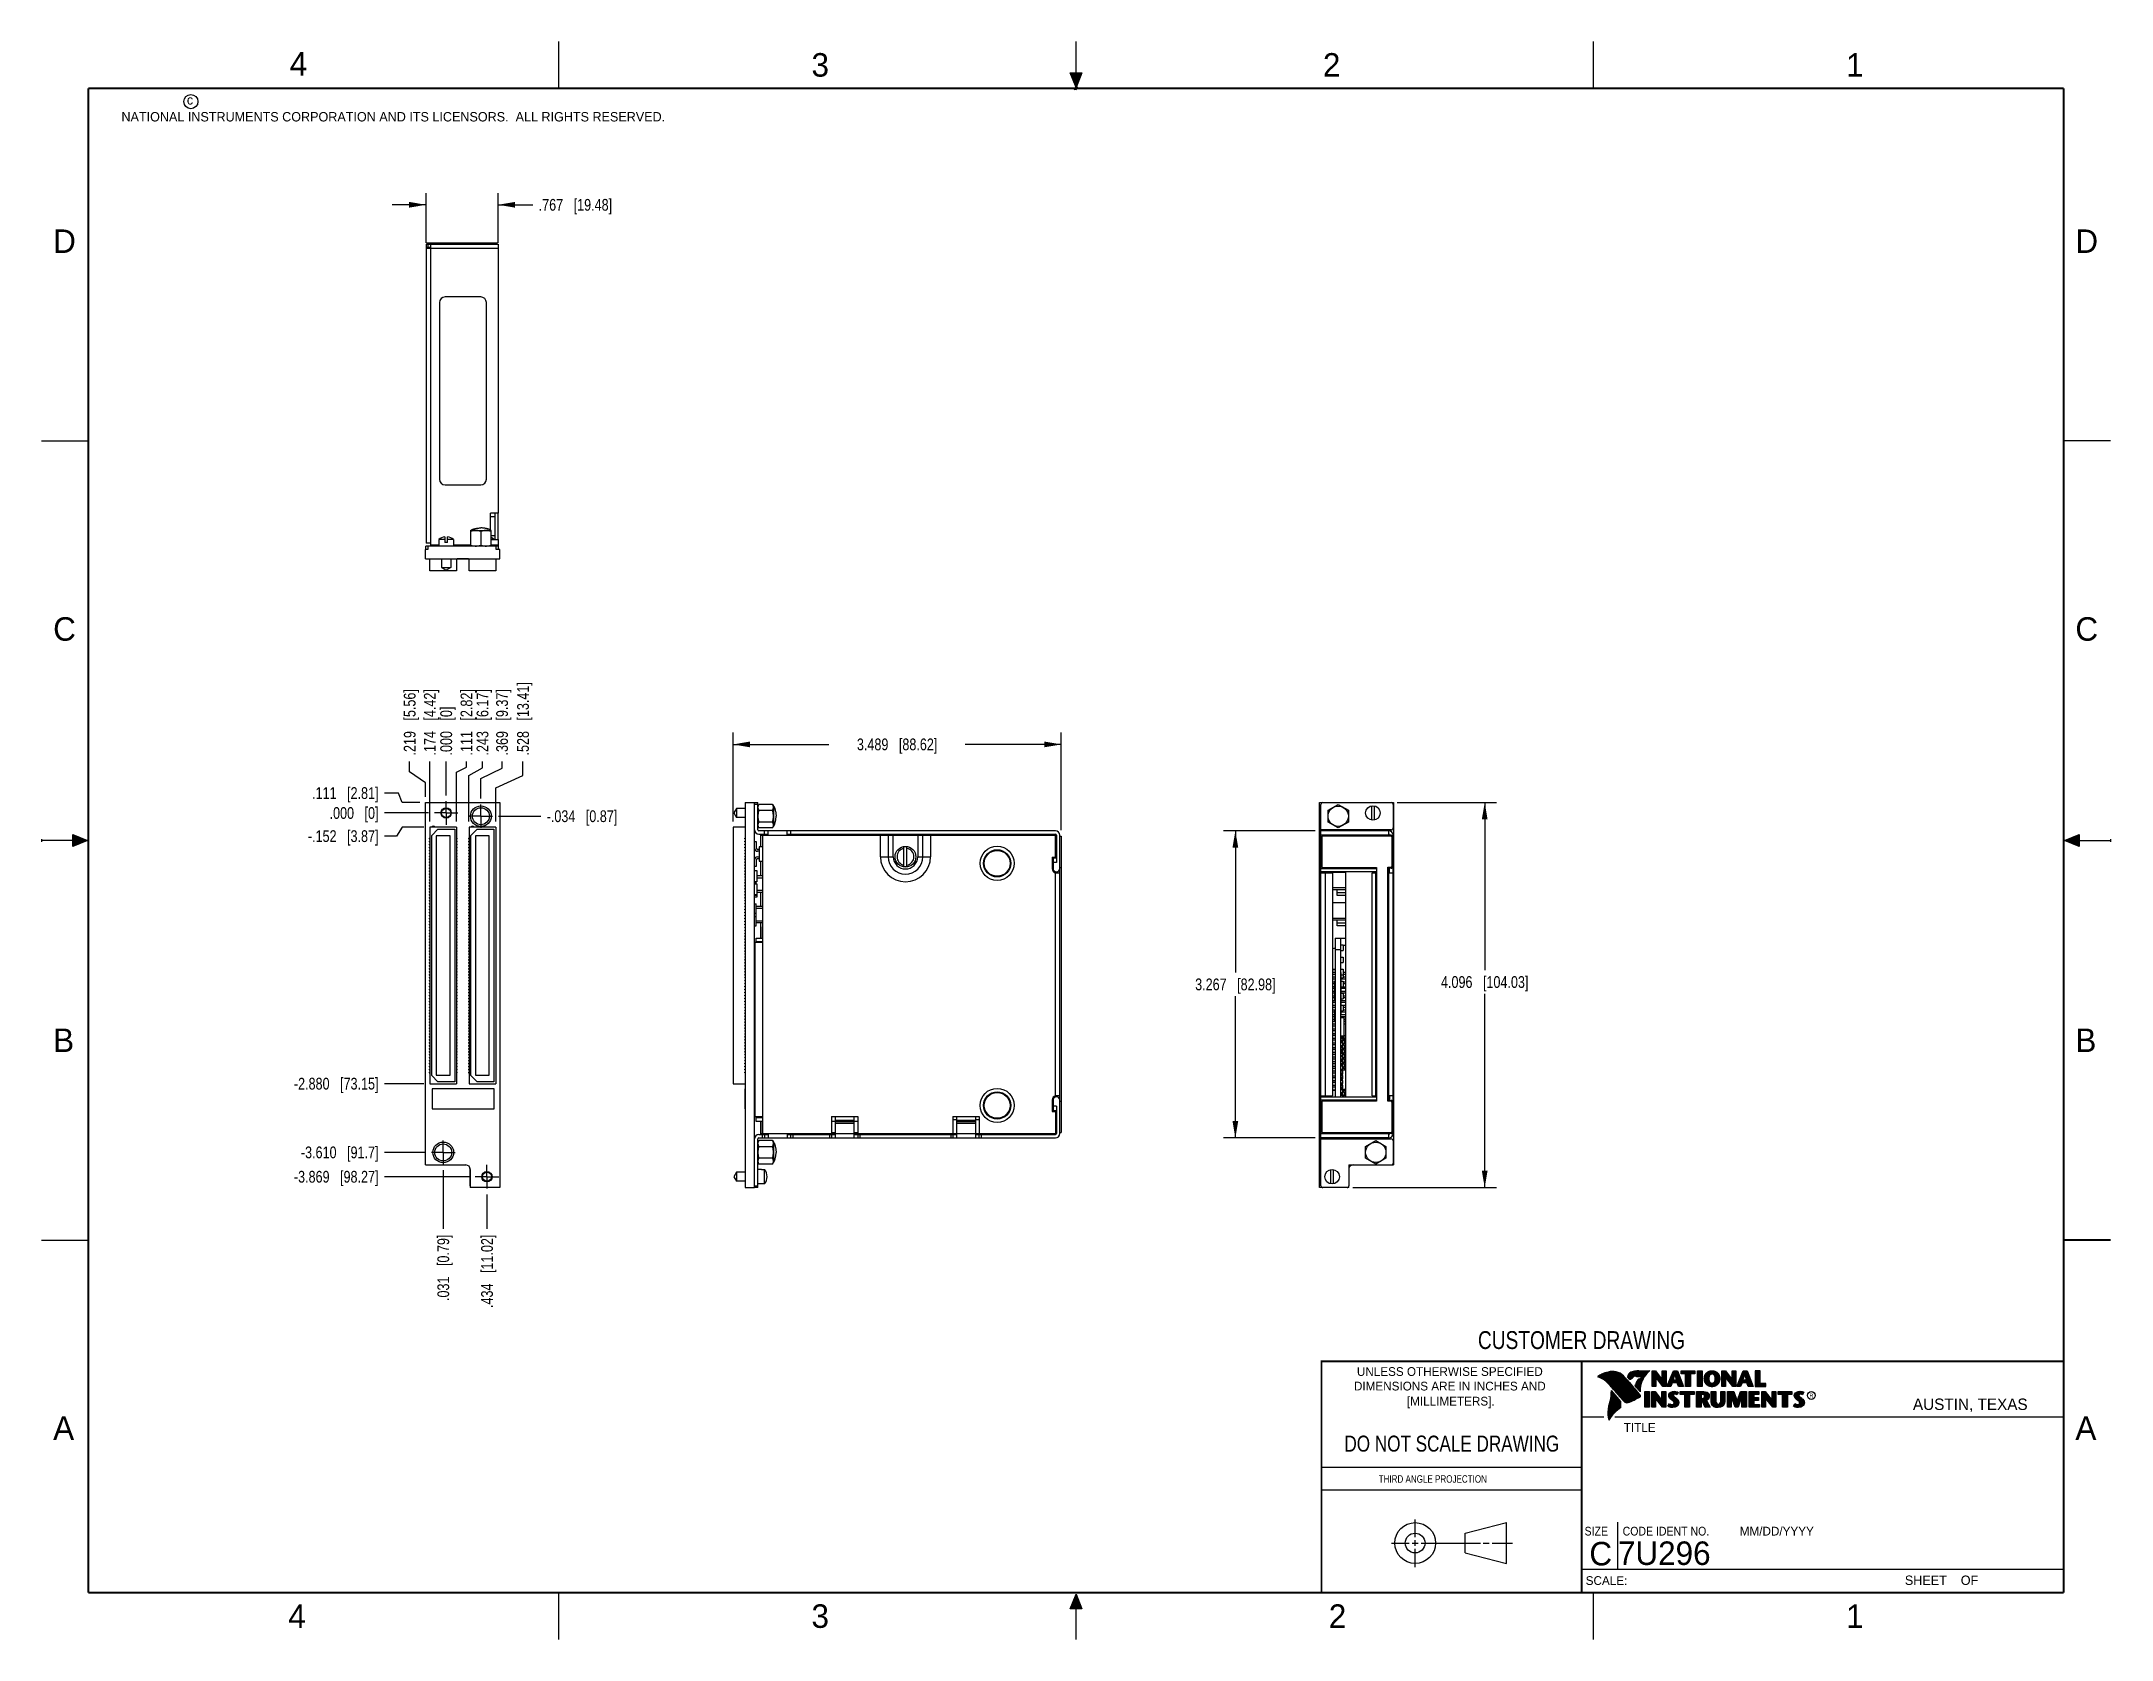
# Model space of a CAD drawing. Header units: inches. Extents: x 0 to 22, y 0 to 17.
import ezdxf

# ---------------------------------------------------------------- set-up
doc = ezdxf.new("R2010")
doc.units = ezdxf.units.IN
doc.header["$LTSCALE"] = 1.21
doc.header["$MEASUREMENT"] = 0
doc.linetypes.add('CENTER', pattern=[0.6, 0.375, -0.075, 0.075, -0.075])
doc.layers.get('0').update_dxf_attribs({"linetype": 'CONTINUOUS'})
doc.layers.add('DEFAULT_1', color=7, linetype='CENTER')
doc.layers.add('DIMENSIONS', color=7, linetype='CONTINUOUS')
doc.styles.get("Standard").update_dxf_attribs({"font": 'txt', "width": 0.8})
doc.styles.add('TEXTSTYLE_2', font='txt')
doc.styles.add('TEXTSTYLE_3', font='txt', dxfattribs={"width": 0.9})
doc.dimstyles.new('DIMSTYLE_1', dxfattribs={"dimtxt": 0.125, "dimasz": 0.18, "dimexe": 0.18, "dimexo": 0.0625, "dimgap": 0.09, "dimtad": 0, "dimtih": 1, "dimtoh": 1, "dimdec": 3, "dimzin": 4, "dimdsep": 46, "dimtxsty": 'STANDARD', "dimblk": '_FILLED', "dimblk1": '_FILLED', "dimblk2": '_FILLED', "dimcen": 0.09, "dimadec": 0, "dimazin": 0, "dimtp": 0.01, "dimtm": 0.01, "dimtfac": 1, "dimtdec": 3, "dimtofl": 0, "dimtmove": 0, "dimatfit": 3, "dimldrblk": '_FILLED', "dimfxl": 1, "dimtolj": 1, "dimtzin": 4, "dimarcsym": 0})
doc.dimstyles.new('DIMSTYLE_2', dxfattribs={"dimtxt": 0.125, "dimasz": 0.18, "dimexe": 0.18, "dimexo": 0.0625, "dimgap": 0.09, "dimtad": 0, "dimtih": 1, "dimtoh": 1, "dimdec": 3, "dimzin": 4, "dimdsep": 46, "dimtxsty": 'STANDARD', "dimblk": '_FILLED', "dimblk1": '_FILLED', "dimblk2": '_FILLED', "dimcen": 0.09, "dimadec": 0, "dimazin": 0, "dimtp": 0.01, "dimtm": 0.01, "dimtfac": 1, "dimtdec": 3, "dimtofl": 0, "dimtmove": 0, "dimatfit": 3, "dimldrblk": '_FILLED', "dimfxl": 1, "dimtolj": 1, "dimtzin": 4, "dimarcsym": 0})

msp = doc.modelspace()

# ---------------------------------------------------------------- texts
at = {"color": 2, "linetype": 'CONTINUOUS', "line_spacing_factor": 0.9}
for s, insert, char_height, width, attachment_point, style in [('4', (2.64, 16.8869), 0.25, 0.25, 1, 'TEXTSTYLE_2'), ('3', (8.1875, 16.875), 0.25, 0.25, 1, 'TEXTSTYLE_2'), ('2', (13.625, 16.875), 0.25, 0.25, 1, 'TEXTSTYLE_2'), ('1', (19.1875, 16.875), 0.25, 0.25, 1, 'TEXTSTYLE_2'), ('c', (1.5463, 16.428), 0.1, 0.1, 1, 'TEXTSTYLE_2'), ('NATIONAL INSTRUMENTS CORPORATION AND ITS LICENSORS.  ALL RIGHTS RESERVED.', (0.851, 16.2482), 0.1, 7.3, 1, 'TEXTSTYLE_2'), ('D', (0.125, 15), 0.25, 0.25, 1, 'TEXTSTYLE_2'), ('D', (21.625, 15), 0.25, 0.25, 1, 'TEXTSTYLE_2'), ('C', (0.125, 10.875), 0.25, 0.25, 1, 'TEXTSTYLE_2'), ('C', (21.625, 10.875), 0.25, 0.25, 1, 'TEXTSTYLE_2'), ('B', (0.125, 6.5), 0.25, 0.25, 1, 'TEXTSTYLE_2'), ('B', (21.625, 6.5), 0.25, 0.25, 1, 'TEXTSTYLE_2'), ('UNLESS OTHERWISE SPECIFIED', (14.9742, 2.8979), 0.093, 2.418, 2, 'TEXTSTYLE_2'), ('DIMENSIONS ARE IN INCHES AND', (14.9742, 2.7431), 0.093, 2.604, 2, 'TEXTSTYLE_2'), ('[MILLIMETERS].', (14.9844, 2.5829), 0.093, 1.302, 2, 'TEXTSTYLE_2'), ('R', (18.7972, 2.6166), 0.0418, 0.041753, 1, 'TEXTSTYLE_2'), ('AUSTIN, TEXAS', (19.898, 2.5642), 0.121576, 1.580488, 1, 'TEXTSTYLE_2'), ('A', (0.125, 2.375), 0.25, 0.25, 1, 'TEXTSTYLE_2'), ('TITLE', (16.8235, 2.303), 0.093, 0.465, 1, 'TEXTSTYLE_2'), ('A', (21.625, 2.375), 0.25, 0.25, 1, 'TEXTSTYLE_2'), ('SIZE', (16.407, 1.2002), 0.093, 0.3348, 1, 'TEXTSTYLE_3'), ('CODE IDENT NO.', (16.8114, 1.2002), 0.093, 1.1718, 1, 'TEXTSTYLE_3'), ('MM/DD/YYYY', (18.0565, 1.2002), 0.093, 0.93, 1, 'TEXTSTYLE_2'), ('SCALE:', (16.4187, 0.6745), 0.093, 0.558, 1, 'TEXTSTYLE_2'), ('SHEET    OF', (19.8121, 0.6815), 0.1, 1.1, 1, 'TEXTSTYLE_2'), ('4', (2.625, 0.375), 0.25, 0.25, 1, 'TEXTSTYLE_2'), ('3', (8.1875, 0.375), 0.25, 0.25, 1, 'TEXTSTYLE_2'), ('2', (13.6875, 0.375), 0.25, 0.25, 1, 'TEXTSTYLE_2'), ('1', (19.1875, 0.375), 0.25, 0.25, 1, 'TEXTSTYLE_2')]:
    msp.add_mtext(s, dxfattribs=dict(at, insert=insert, char_height=char_height, width=width, attachment_point=attachment_point, style=style))
at = {"color": 7, "linetype": 'CONTINUOUS', "attachment_point": 2, "line_spacing_factor": 0.9}
for s, insert, char_height, width in [('CUSTOMER DRAWING', (16.3742, 3.2811), 0.19, 2.432), ('DO NOT SCALE DRAWING', (14.9953, 2.1698), 0.17, 2.72)]:
    msp.add_mtext(s, dxfattribs=dict(at, insert=insert, char_height=char_height, width=width))
at = {"color": 2, "linetype": 'CONTINUOUS', "insert": (14.2178, 1.7486), "char_height": 0.08, "width": 1.408, "attachment_point": 1, "line_spacing_factor": 0.9}
msp.add_mtext('THIRD ANGLE PROJECTION', dxfattribs=at)
at = {"color": 7, "linetype": 'CONTINUOUS', "char_height": 0.25, "line_spacing_factor": 0.9, "style": 'TEXTSTYLE_2'}
for s, insert, width, attachment_point in [('C', (16.5785, 1.0393), 0.25, 2), ('7U296', (16.7614, 1.0441), 1.25, 1)]:
    msp.add_mtext(s, dxfattribs=dict(at, insert=insert, width=width, attachment_point=attachment_point))

# ---------------------------------------------------------------- blocks, each defined once
blk = doc.blocks.new('_FILLED')
at = {"color": 0, "linetype": 'BYBLOCK'}
blk.add_solid([(0, 0), (-1, 0.17), (-1, -0.17)], dxfattribs=at)
blk = doc.blocks.new('*D0')
at = {"layer": 'DIMENSIONS', "color": 2, "linetype": 'CONTINUOUS'}
for p, q in [((7.354, 8.703), (7.354, 9.647)), ((7.354, 9.522), (8.373, 9.522)), ((10.843, 9.522), (9.823, 9.522)), ((10.843, 8.61), (10.843, 9.647))]:
    blk.add_line(p, q, dxfattribs=at)
at = {"layer": 'DIMENSIONS', "color": 2, "linetype": 'CONTINUOUS', "xscale": 0.18, "yscale": 0.18, "zscale": 0.18, "rotation": 180}
blk.add_blockref('_FILLED', (7.354, 9.522), dxfattribs=at)
at = {"layer": 'DIMENSIONS', "color": 2, "linetype": 'CONTINUOUS', "xscale": 0.18, "yscale": 0.18, "zscale": 0.18}
blk.add_blockref('_FILLED', (10.843, 9.522), dxfattribs=at)
at = {"layer": 'DIMENSIONS', "color": 2, "linetype": 'CONTINUOUS', "insert": (9.098, 9.585), "char_height": 0.125, "width": 1.325, "attachment_point": 2, "line_spacing_factor": 0.9}
blk.add_mtext('3.489{\\Ftxt.shx;\\W1.000000;\\H0.125000; }[88.62]', dxfattribs=at)
blk = doc.blocks.new('*D1')
at = {"layer": 'DIMENSIONS', "color": 2, "linetype": 'CONTINUOUS'}
for p, q in [((14.414, 8.904), (15.47, 8.904)), ((15.345, 8.904), (15.345, 7.119)), ((15.345, 4.808), (15.345, 6.869)), ((13.944, 4.808), (15.47, 4.808))]:
    blk.add_line(p, q, dxfattribs=at)
at = {"layer": 'DIMENSIONS', "color": 2, "linetype": 'CONTINUOUS', "xscale": 0.18, "yscale": 0.18, "zscale": 0.18}
for p, rotation in [((15.345, 8.904), 90), ((15.345, 4.808), 270)]:
    blk.add_blockref('_FILLED', p, dxfattribs=dict(at, rotation=rotation))
at = {"layer": 'DIMENSIONS', "color": 2, "linetype": 'CONTINUOUS', "insert": (15.345, 7.057), "char_height": 0.125, "width": 1.425, "attachment_point": 2, "line_spacing_factor": 0.9}
blk.add_mtext('4.096{\\Ftxt.shx;\\W1.000000;\\H0.125000; }[104.03]', dxfattribs=at)
blk = doc.blocks.new('*D2')
at = {"layer": 'DIMENSIONS', "color": 2, "linetype": 'CONTINUOUS'}
for p, q in [((13.541, 8.603), (12.569, 8.603)), ((12.694, 8.603), (12.694, 7.095)), ((12.694, 5.336), (12.694, 6.845)), ((13.541, 5.336), (12.569, 5.336))]:
    blk.add_line(p, q, dxfattribs=at)
at = {"layer": 'DIMENSIONS', "color": 2, "linetype": 'CONTINUOUS', "xscale": 0.18, "yscale": 0.18, "zscale": 0.18}
for p, rotation in [((12.694, 8.603), 90), ((12.694, 5.336), 270)]:
    blk.add_blockref('_FILLED', p, dxfattribs=dict(at, rotation=rotation))
at = {"layer": 'DIMENSIONS', "color": 2, "linetype": 'CONTINUOUS', "insert": (12.694, 7.032), "char_height": 0.125, "width": 1.325, "attachment_point": 2, "line_spacing_factor": 0.9}
blk.add_mtext('3.267{\\Ftxt.shx;\\W1.000000;\\H0.125000; }[82.98]', dxfattribs=at)
blk = doc.blocks.new('*D3')
at = {"layer": 'DIMENSIONS', "color": 2, "linetype": 'CONTINUOUS'}
for p, q in [((4.089, 15.262), (3.729, 15.262)), ((4.089, 14.858), (4.089, 15.387)), ((4.856, 14.858), (4.856, 15.387)), ((4.856, 15.262), (5.225, 15.262))]:
    blk.add_line(p, q, dxfattribs=at)
at = {"layer": 'DIMENSIONS', "color": 2, "linetype": 'CONTINUOUS', "xscale": 0.18, "yscale": 0.18, "zscale": 0.18}
blk.add_blockref('_FILLED', (4.089, 15.262), dxfattribs=at)
at = {"layer": 'DIMENSIONS', "color": 2, "linetype": 'CONTINUOUS', "xscale": 0.18, "yscale": 0.18, "zscale": 0.18, "rotation": 180}
blk.add_blockref('_FILLED', (4.856, 15.262), dxfattribs=at)
at = {"layer": 'DIMENSIONS', "color": 2, "linetype": 'CONTINUOUS', "insert": (5.287, 15.324), "char_height": 0.125, "width": 1.225, "attachment_point": 1, "line_spacing_factor": 0.9}
blk.add_mtext('.767{\\Ftxt.shx;\\W1.000000;\\H0.125000; }[19.48]', dxfattribs=at)
blk = doc.blocks.new('*D4')
at = {"layer": 'DIMENSIONS', "color": 2, "linetype": 'CONTINUOUS'}
for p, q in [((3.795, 9.005), (3.647, 9.005)), ((3.837, 8.904), (3.795, 9.005)), ((4.022, 8.904), (3.837, 8.904))]:
    blk.add_line(p, q, dxfattribs=at)
at = {"layer": 'DIMENSIONS', "color": 2, "linetype": 'CONTINUOUS', "insert": (3.584, 9.067), "char_height": 0.125, "width": 1.125, "attachment_point": 3, "line_spacing_factor": 0.9}
blk.add_mtext('.111{\\Ftxt.shx;\\W1.000000;\\H0.125000; }[2.81]', dxfattribs=at)
blk = doc.blocks.new('*D5')
at = {"layer": 'DIMENSIONS', "color": 2, "linetype": 'CONTINUOUS'}
blk.add_line((4.86, 8.759), (5.31, 8.759), dxfattribs=at)
at = {"layer": 'DIMENSIONS', "color": 2, "linetype": 'CONTINUOUS', "insert": (5.372, 8.821), "char_height": 0.125, "width": 1.225, "attachment_point": 1, "line_spacing_factor": 0.9}
blk.add_mtext('-.034{\\Ftxt.shx;\\W1.000000;\\H0.125000; }[0.87]', dxfattribs=at)
blk = doc.blocks.new('*D6')
at = {"layer": 'DIMENSIONS', "color": 2, "linetype": 'CONTINUOUS'}
blk.add_line((4.085, 5.183), (3.647, 5.183), dxfattribs=at)
at = {"layer": 'DIMENSIONS', "color": 2, "linetype": 'CONTINUOUS', "insert": (3.584, 5.245), "char_height": 0.125, "width": 1.325, "attachment_point": 3, "line_spacing_factor": 0.9}
blk.add_mtext('-3.610{\\Ftxt.shx;\\W1.000000;\\H0.125000; }[91.7]', dxfattribs=at)
blk = doc.blocks.new('*D7')
at = {"layer": 'DIMENSIONS', "color": 2, "linetype": 'CONTINUOUS'}
blk.add_line((4.55, 4.924), (3.647, 4.924), dxfattribs=at)
at = {"layer": 'DIMENSIONS', "color": 2, "linetype": 'CONTINUOUS', "insert": (3.584, 4.986), "char_height": 0.125, "width": 1.425, "attachment_point": 3, "line_spacing_factor": 0.9}
blk.add_mtext('-3.869{\\Ftxt.shx;\\W1.000000;\\H0.125000; }[98.27]', dxfattribs=at)
blk = doc.blocks.new('*D8')
at = {"layer": 'DIMENSIONS', "color": 2, "linetype": 'CONTINUOUS'}
for p, q in [((3.836, 8.641), (3.776, 8.546)), ((4.067, 8.641), (3.836, 8.641)), ((3.776, 8.546), (3.647, 8.546))]:
    blk.add_line(p, q, dxfattribs=at)
at = {"layer": 'DIMENSIONS', "color": 2, "linetype": 'CONTINUOUS', "insert": (3.584, 8.609), "char_height": 0.125, "width": 1.225, "attachment_point": 3, "line_spacing_factor": 0.9}
blk.add_mtext('-.152{\\Ftxt.shx;\\W1.000000;\\H0.125000; }[3.87]', dxfattribs=at)
blk = doc.blocks.new('*D9')
at = {"layer": 'DIMENSIONS', "color": 2, "linetype": 'CONTINUOUS'}
blk.add_line((4.067, 5.913), (3.647, 5.913), dxfattribs=at)
at = {"layer": 'DIMENSIONS', "color": 2, "linetype": 'CONTINUOUS', "insert": (3.584, 5.976), "char_height": 0.125, "width": 1.425, "attachment_point": 3, "line_spacing_factor": 0.9}
blk.add_mtext('-2.880{\\Ftxt.shx;\\W1.000000;\\H0.125000; }[73.15]', dxfattribs=at)
blk = doc.blocks.new('*D10')
at = {"layer": 'DIMENSIONS', "color": 2, "linetype": 'CONTINUOUS'}
blk.add_line((4.116, 8.793), (3.647, 8.793), dxfattribs=at)
at = {"layer": 'DIMENSIONS', "color": 2, "linetype": 'CONTINUOUS', "insert": (3.584, 8.855), "char_height": 0.125, "width": 0.825, "attachment_point": 3, "line_spacing_factor": 0.9}
blk.add_mtext('.000{\\Ftxt.shx;\\W1.000000;\\H0.125000; }[0]', dxfattribs=at)
blk = doc.blocks.new('*D11')
at = {"layer": 'DIMENSIONS', "color": 2, "linetype": 'CONTINUOUS'}
for p, q in [((3.915, 9.23), (3.915, 9.341)), ((4.084, 9.115), (3.915, 9.23)), ((4.084, 8.966), (4.084, 9.115))]:
    blk.add_line(p, q, dxfattribs=at)
at = {"layer": 'DIMENSIONS', "color": 2, "linetype": 'CONTINUOUS', "insert": (3.853, 9.404), "char_height": 0.125, "width": 1.125, "attachment_point": 1, "rotation": 90, "line_spacing_factor": 0.9}
blk.add_mtext('.219{\\Ftxt.shx;\\W1.000000;\\H0.125000; }[5.56]', dxfattribs=at)
blk = doc.blocks.new('*D12')
at = {"layer": 'DIMENSIONS', "color": 2, "linetype": 'CONTINUOUS'}
for p, q in [((4.672, 9.158), (4.897, 9.269)), ((4.897, 9.269), (4.897, 9.341)), ((4.672, 8.946), (4.672, 9.158))]:
    blk.add_line(p, q, dxfattribs=at)
at = {"layer": 'DIMENSIONS', "color": 2, "linetype": 'CONTINUOUS', "insert": (4.835, 9.404), "char_height": 0.125, "width": 1.125, "attachment_point": 1, "rotation": 90, "line_spacing_factor": 0.9}
blk.add_mtext('.369{\\Ftxt.shx;\\W1.000000;\\H0.125000; }[9.37]', dxfattribs=at)
blk = doc.blocks.new('*D13')
at = {"layer": 'DIMENSIONS', "color": 2, "linetype": 'CONTINUOUS'}
blk.add_line((4.737, 4.736), (4.737, 4.37), dxfattribs=at)
at = {"layer": 'DIMENSIONS', "color": 2, "linetype": 'CONTINUOUS', "insert": (4.675, 4.308), "char_height": 0.125, "width": 1.225, "attachment_point": 3, "rotation": 90, "line_spacing_factor": 0.9}
blk.add_mtext('.434{\\Ftxt.shx;\\W1.000000;\\H0.125000; }[11.02]', dxfattribs=at)
blk = doc.blocks.new('*D14')
at = {"layer": 'DIMENSIONS', "color": 2, "linetype": 'CONTINUOUS'}
blk.add_line((4.272, 4.995), (4.272, 4.37), dxfattribs=at)
at = {"layer": 'DIMENSIONS', "color": 2, "linetype": 'CONTINUOUS', "insert": (4.21, 4.308), "char_height": 0.125, "width": 1.125, "attachment_point": 3, "rotation": 90, "line_spacing_factor": 0.9}
blk.add_mtext('.031{\\Ftxt.shx;\\W1.000000;\\H0.125000; }[0.79]', dxfattribs=at)
blk = doc.blocks.new('*D15')
at = {"layer": 'DIMENSIONS', "color": 2, "linetype": 'CONTINUOUS'}
blk.add_line((4.129, 8.703), (4.129, 9.341), dxfattribs=at)
at = {"layer": 'DIMENSIONS', "color": 2, "linetype": 'CONTINUOUS', "insert": (4.067, 9.404), "char_height": 0.125, "width": 1.125, "attachment_point": 1, "rotation": 90, "line_spacing_factor": 0.9}
blk.add_mtext('.174{\\Ftxt.shx;\\W1.000000;\\H0.125000; }[4.42]', dxfattribs=at)
blk = doc.blocks.new('*D16')
at = {"layer": 'DIMENSIONS', "color": 2, "linetype": 'CONTINUOUS'}
for p, q in [((4.414, 9.227), (4.519, 9.28)), ((4.519, 9.28), (4.519, 9.341)), ((4.414, 8.703), (4.414, 9.227))]:
    blk.add_line(p, q, dxfattribs=at)
at = {"layer": 'DIMENSIONS', "color": 2, "linetype": 'CONTINUOUS', "insert": (4.457, 9.404), "char_height": 0.125, "width": 1.125, "attachment_point": 1, "rotation": 90, "line_spacing_factor": 0.9}
blk.add_mtext('.111{\\Ftxt.shx;\\W1.000000;\\H0.125000; }[2.82]', dxfattribs=at)
blk = doc.blocks.new('*D17')
at = {"layer": 'DIMENSIONS', "color": 2, "linetype": 'CONTINUOUS'}
for p, q in [((4.546, 9.192), (4.689, 9.273)), ((4.689, 9.273), (4.689, 9.341)), ((4.546, 8.703), (4.546, 9.192))]:
    blk.add_line(p, q, dxfattribs=at)
at = {"layer": 'DIMENSIONS', "color": 2, "linetype": 'CONTINUOUS', "insert": (4.627, 9.404), "char_height": 0.125, "width": 1.125, "attachment_point": 1, "rotation": 90, "line_spacing_factor": 0.9}
blk.add_mtext('.243{\\Ftxt.shx;\\W1.000000;\\H0.125000; }[6.17]', dxfattribs=at)
blk = doc.blocks.new('*D18')
at = {"layer": 'DIMENSIONS', "color": 2, "linetype": 'CONTINUOUS'}
for p, q in [((5.12, 9.193), (5.12, 9.341)), ((4.831, 9.06), (5.12, 9.193)), ((4.831, 8.703), (4.831, 9.06))]:
    blk.add_line(p, q, dxfattribs=at)
at = {"layer": 'DIMENSIONS', "color": 2, "linetype": 'CONTINUOUS', "insert": (5.058, 9.404), "char_height": 0.125, "width": 1.225, "attachment_point": 1, "rotation": 90, "line_spacing_factor": 0.9}
blk.add_mtext('.528{\\Ftxt.shx;\\W1.000000;\\H0.125000; }[13.41]', dxfattribs=at)
blk = doc.blocks.new('*D19')
at = {"layer": 'DIMENSIONS', "color": 2, "linetype": 'CONTINUOUS'}
blk.add_line((4.303, 8.98), (4.303, 9.341), dxfattribs=at)
at = {"layer": 'DIMENSIONS', "color": 2, "linetype": 'CONTINUOUS', "insert": (4.241, 9.404), "char_height": 0.125, "width": 0.825, "attachment_point": 1, "rotation": 90, "line_spacing_factor": 0.9}
blk.add_mtext('.000{\\Ftxt.shx;\\W1.000000;\\H0.125000; }[0]', dxfattribs=at)

# ---------------------------------------------------------------- dimensions: what is measured, and where the dimension line sits
at = {"layer": 'DIMENSIONS', "color": 2, "linetype": 'CONTINUOUS'}
for base, p1, p2, angle, picture, middle in [((4.0893, 15.2618), (4.8563, 14.8585), (4.0893, 14.8585), 180, '*D3', (5.8997, 15.2618)), ((7.3537, 9.5223), (10.8427, 8.6097), (7.3537, 8.703), 180, '*D0', (8.9482, 9.5223)), ((15.3447, 4.8079), (14.4145, 8.9035), (13.9438, 4.8079), 270, '*D1', (15.1947, 6.9945)), ((12.6944, 8.6032), (13.5408, 5.3362), (13.5408, 8.6032), 90, '*D2', (12.5444, 6.9697))]:
    dim = msp.add_linear_dim(base=base, p1=p1, p2=p2, angle=angle, dimstyle='DIMSTYLE_1', dxfattribs=at)
    dim.commit()
    dim.dimension.update_dxf_attribs({"geometry": picture, "text_midpoint": middle, "dimtype": 160})
for feature_location, offset, dtype, origin, picture, middle in [((4.8313, 8.703), (0.2887, 0.638), 0, (4.3033, 8.918), '*D18', (5.1201, 10.016)), ((4.0843, 8.966), (-0.1689, 0.375), 0, (4.3033, 8.918), '*D11', (3.9154, 9.966)), ((4.1293, 8.703), (0, 0.638), 1, (4.3033, 8.918), '*D15', (4.1293, 9.966)), ((4.6723, 8.9461), (0.2248, 0.3949), 0, (4.3033, 8.918), '*D12', (4.8971, 9.966)), ((4.4143, 8.703), (0.1048, 0.638), 0, (4.3033, 8.918), '*D16', (4.5192, 9.966)), ((4.5463, 8.703), (0.1429, 0.638), 0, (4.3033, 8.918), '*D17', (4.6892, 9.966)), ((4.3033449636, 8.9804666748), (0, 0.36054), 1, (4.3033449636, 8.9179666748), '*D19', (4.3033449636, 9.8160066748)), ((4.0218, 8.9035), (-0.375, 0.1014), 0, (4.1782, 8.7929), '*D4', (2.7718, 9.0049)), ((4.1157449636, 8.7928666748), (-0.4689, 0), 0, (4.1782449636, 8.7928666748), '*D10', (2.9218449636, 8.7928666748)), ((4.2723, 4.9949), (0, -0.6249), 1, (4.3033, 8.7929), '*D14', (4.3844, 3.5215)), ((4.7373, 4.7363), (0, -0.3663), 1, (4.3033, 8.7929), '*D13', (4.8718, 3.4715))]:
    dim = msp.add_ordinate_dim(feature_location=feature_location, offset=offset, dtype=dtype, origin=origin, dimstyle='DIMSTYLE_2', dxfattribs=at)
    dim.commit()
    dim.dimension.update_dxf_attribs({"geometry": picture, "text_midpoint": middle})
for feature_location, offset, origin, picture, middle in [((4.8599, 8.7585), (0.4499, 0), (4.3033, 8.7929), '*D5', (5.9848, 8.7585)), ((4.5497, 4.9239), (-0.9029, 0), (4.1782, 8.7929), '*D7', (2.6218, 4.9239)), ((4.0668, 5.913), (-0.42, 0), (4.1782, 8.7929), '*D9', (2.6218, 5.913)), ((4.0847, 5.1825), (-0.4379, 0), (4.1782, 8.7929), '*D6', (2.6718, 5.1825)), ((4.0668, 8.6405), (-0.42, -0.0942), (4.1782, 8.7929), '*D8', (2.7718, 8.5463))]:
    dim = msp.add_ordinate_dim(feature_location=feature_location, offset=offset, dtype=0, origin=origin, text='-<>', dimstyle='DIMSTYLE_2', dxfattribs=at)
    dim.commit()
    dim.dimension.update_dxf_attribs({"geometry": picture, "text_midpoint": middle})

# ---------------------------------------------------------------- hatches: boundary and pattern name
at = {"linetype": 'CONTINUOUS'}
for points in [[(11, 16.51), (10.9375, 16.6663), (11.0625, 16.6663)], [(0.3337, 8.5625), (0.49, 8.5), (0.3337, 8.4375)], [(21.6663, 8.5625), (21.6663, 8.4375), (21.51, 8.5)], [(10.9375, 0.3287), (11, 0.485), (11.0625, 0.3287)]]:
    msp.add_hatch(color=2, dxfattribs=at).paths.add_polyline_path(points)

# ---------------------------------------------------------------- linework, layer by layer
at = {"color": 2, "linetype": 'CONTINUOUS'}
for p, q in [((5.5, 16.5), (5.5, 17)), ((11, 16.485), (11, 17)), ((16.5, 16.5), (16.5, 17)), ((11, 16.51), (10.9375, 16.6663)), ((10.9375, 16.6663), (11.0625, 16.6663)), ((11.015, 16.515), (10.985, 16.485)), ((10.985, 16.485), (11, 16.515)), ((11.0625, 16.6663), (11, 16.51)), ((11, 16.485), (11.015, 16.515)), ((0, 12.75), (0.5, 12.75)), ((22, 12.75), (21.5, 12.75)), ((0, 8.515), (0, 8.485)), ((0.49, 8.5), (0, 8.5)), ((0.3337, 8.4375), (0.3337, 8.5625)), ((0.3337, 8.5625), (0.49, 8.5)), ((0.49, 8.5), (0.3337, 8.4375)), ((21.51, 8.5), (21.6663, 8.5625)), ((21.51, 8.5), (22, 8.5)), ((21.6663, 8.4375), (21.51, 8.5)), ((21.6663, 8.5625), (21.6663, 8.4375)), ((22, 8.515), (22, 8.485)), ((0, 4.25), (0.5, 4.25)), ((16.375, 2.96), (21.5, 2.96)), ((16.5578, 2.796), (16.5578, 2.7989)), ((16.5646, 2.7936), (16.5646, 2.8033)), ((16.5714, 2.7909), (16.5714, 2.8075)), ((16.5782, 2.788), (16.5782, 2.8116)), ((16.5851, 2.7849), (16.5851, 2.8154)), ((16.5919, 2.7815), (16.5919, 2.819)), ((16.5987, 2.7778), (16.5987, 2.8221)), ((16.6055, 2.7738), (16.6055, 2.8249)), ((16.6124, 2.7696), (16.6124, 2.8276)), ((16.6192, 2.765), (16.6192, 2.8301)), ((16.626, 2.7601), (16.626, 2.8325)), ((16.6329, 2.7549), (16.6329, 2.8347)), ((16.6397, 2.7492), (16.6397, 2.8367)), ((16.6465, 2.7431), (16.6465, 2.8386)), ((16.6533, 2.7366), (16.6533, 2.8403)), ((16.6602, 2.7295), (16.6602, 2.8419)), ((16.667, 2.7221), (16.667, 2.8435)), ((16.6738, 2.7146), (16.6738, 2.8449)), ((16.6806, 2.707), (16.6806, 2.8459)), ((16.6875, 2.6995), (16.6875, 2.8467)), ((16.7939, 2.533), (16.6919, 2.6489)), ((16.6943, 2.6918), (16.6943, 2.8472)), ((16.7011, 2.6841), (16.7011, 2.8474)), ((16.708, 2.6764), (16.708, 2.8474)), ((16.7148, 2.6685), (16.7148, 2.847)), ((16.7216, 2.6607), (16.7216, 2.8465)), ((16.7284, 2.6527), (16.7284, 2.8456)), ((16.7353, 2.6447), (16.7353, 2.8445)), ((16.7421, 2.6366), (16.7421, 2.8431)), ((16.7489, 2.6285), (16.7489, 2.8417)), ((16.7557, 2.6204), (16.7557, 2.84)), ((16.7626, 2.6125), (16.7626, 2.8378)), ((16.7694, 2.6046), (16.7694, 2.8352)), ((16.7762, 2.5968), (16.7762, 2.8321)), ((16.7831, 2.5891), (16.7831, 2.8284)), ((16.7899, 2.5815), (16.7899, 2.8242)), ((16.7967, 2.5739), (16.7967, 2.8193)), ((16.8035, 2.5665), (16.8035, 2.8136)), ((16.8104, 2.5591), (16.8104, 2.807)), ((16.8172, 2.5519), (16.8172, 2.7996)), ((16.824, 2.5447), (16.824, 2.7924)), ((16.8308, 2.5375), (16.8308, 2.7853)), ((16.8377, 2.5314), (16.8377, 2.7781)), ((16.8445, 2.5262), (16.8445, 2.7709)), ((16.8513, 2.523), (16.8513, 2.7637)), ((16.8581, 2.5224), (16.8581, 2.7565)), ((16.8864, 2.7664), (16.8632, 2.7937)), ((16.865, 2.5241), (16.865, 2.7493)), ((16.8877, 2.7723), (16.8682, 2.7952)), ((16.8718, 2.791), (16.8718, 2.8085)), ((16.8718, 2.527), (16.8718, 2.7421)), ((16.8786, 2.783), (16.8786, 2.8206)), ((16.8786, 2.5298), (16.8786, 2.7348)), ((16.8855, 2.7749), (16.8855, 2.8281)), ((16.8855, 2.5327), (16.8855, 2.727)), ((16.8923, 2.7747), (16.8923, 2.8335)), ((16.8923, 2.5356), (16.8923, 2.7187)), ((16.8991, 2.7788), (16.8991, 2.8375)), ((16.8991, 2.5385), (16.8991, 2.7104)), ((16.9059, 2.7837), (16.9059, 2.8408)), ((16.9059, 2.5415), (16.9059, 2.7022)), ((16.9128, 2.7896), (16.9128, 2.8436)), ((16.9128, 2.5446), (16.9128, 2.6939)), ((16.9196, 2.7966), (16.9196, 2.8459)), ((16.9196, 2.5477), (16.9196, 2.6856)), ((16.9264, 2.8018), (16.9264, 2.8477)), ((16.9264, 2.5508), (16.9264, 2.6774)), ((16.9332, 2.8053), (16.9332, 2.849)), ((16.9332, 2.554), (16.9332, 2.6691)), ((16.9401, 2.8077), (16.9401, 2.8499)), ((16.9401, 2.5573), (16.9401, 2.6608)), ((16.9616, 2.6797), (16.9434, 2.7005)), ((16.9469, 2.8082), (16.9469, 2.8509)), ((16.9469, 2.5606), (16.9469, 2.6526)), ((16.9653, 2.6828), (16.9492, 2.7013)), ((16.9537, 2.8069), (16.9537, 2.8518)), ((16.9537, 2.696), (16.9537, 2.7109)), ((16.9537, 2.5639), (16.9537, 2.6443)), ((16.9606, 2.8048), (16.9606, 2.8525)), ((16.9606, 2.6882), (16.9606, 2.7266)), ((16.9674, 2.8034), (16.9674, 2.8531)), ((16.9674, 2.6802), (16.9674, 2.7444)), ((16.9742, 2.8027), (16.9742, 2.8536)), ((16.9742, 2.672), (16.9742, 2.7568)), ((16.981, 2.8023), (16.981, 2.854)), ((16.981, 2.664), (16.981, 2.7634)), ((16.9838, 2.8589), (17.0997, 2.8607)), ((16.9839, 2.8541), (17.087, 2.8557)), ((16.9879, 2.802), (16.9879, 2.8542)), ((16.9879, 2.6563), (16.9879, 2.7665)), ((16.999, 2.637), (16.9946, 2.6418)), ((16.9947, 2.8019), (16.9947, 2.8543)), ((16.9947, 2.6748), (16.9947, 2.7683)), ((17.0015, 2.8005), (17.0015, 2.8544)), ((17.0015, 2.7195), (17.0015, 2.7694)), ((17.0083, 2.7963), (17.0083, 2.8545)), ((17.0083, 2.7388), (17.0083, 2.7698)), ((17.0152, 2.755), (17.0152, 2.8546)), ((17.022, 2.7691), (17.022, 2.8547)), ((17.0288, 2.7817), (17.0288, 2.8548)), ((17.0357, 2.7931), (17.0357, 2.8549)), ((17.0425, 2.8035), (17.0425, 2.855)), ((17.0493, 2.8131), (17.0493, 2.8551)), ((17.0561, 2.822), (17.0561, 2.8552)), ((17.063, 2.8303), (17.063, 2.8553)), ((17.0698, 2.8381), (17.0698, 2.8554)), ((17.0766, 2.8454), (17.0766, 2.8555)), ((17.1243, 2.8592), (17.1609, 2.8592)), ((17.1243, 2.6915), (17.1243, 2.8592)), ((17.1637, 2.6915), (17.1243, 2.6915)), ((17.1291, 2.8543), (17.1585, 2.8543)), ((17.1291, 2.6963), (17.1291, 2.8543)), ((17.1589, 2.6963), (17.1291, 2.6963)), ((17.1381, 2.6963), (17.1381, 2.8543)), ((17.1447, 2.6963), (17.1447, 2.8543)), ((17.1514, 2.6963), (17.1514, 2.8543)), ((17.1589, 2.8042), (17.1581, 2.8543)), ((17.1585, 2.8543), (17.2383, 2.7492)), ((17.2418, 2.6963), (17.1589, 2.8042)), ((17.1589, 2.8042), (17.1589, 2.6963)), ((17.1609, 2.8592), (17.2334, 2.7636)), ((17.2395, 2.6915), (17.1637, 2.7899)), ((17.1637, 2.7899), (17.1637, 2.6915)), ((17.1648, 2.7965), (17.1648, 2.8461)), ((17.1714, 2.7879), (17.1714, 2.8373)), ((17.1781, 2.7792), (17.1781, 2.8285)), ((17.1848, 2.7705), (17.1848, 2.8197)), ((17.1915, 2.7618), (17.1915, 2.8109)), ((17.1981, 2.7531), (17.1981, 2.8021)), ((17.2048, 2.7445), (17.2048, 2.7933)), ((17.2115, 2.7358), (17.2115, 2.7845)), ((17.2182, 2.7271), (17.2182, 2.7757)), ((17.2248, 2.7184), (17.2248, 2.7669)), ((17.2315, 2.7098), (17.2315, 2.7581)), ((17.2334, 2.8592), (17.2732, 2.8592)), ((17.2334, 2.7636), (17.2334, 2.8592)), ((17.2382, 2.7011), (17.2383, 2.7492)), ((17.2383, 2.8543), (17.2684, 2.8543)), ((17.2383, 2.7492), (17.2383, 2.8543)), ((17.2732, 2.6915), (17.2395, 2.6915)), ((17.2684, 2.6963), (17.2418, 2.6963)), ((17.2449, 2.6963), (17.2449, 2.8543)), ((17.2515, 2.6963), (17.2515, 2.8543)), ((17.2582, 2.6963), (17.2582, 2.8543)), ((17.2649, 2.6963), (17.2649, 2.8543)), ((17.2684, 2.8543), (17.2684, 2.6963)), ((17.2732, 2.8592), (17.2732, 2.6915)), ((17.2831, 2.6915), (17.3516, 2.8591)), ((17.3228, 2.6915), (17.2831, 2.6915)), ((17.2903, 2.6964), (17.3548, 2.8542)), ((17.3195, 2.6964), (17.2903, 2.6964)), ((17.2983, 2.6964), (17.2983, 2.7158)), ((17.3049, 2.6964), (17.3049, 2.7322)), ((17.3116, 2.6964), (17.3116, 2.7485)), ((17.3183, 2.6964), (17.3183, 2.7648)), ((17.3356, 2.7364), (17.3195, 2.6964)), ((17.3388, 2.7316), (17.3228, 2.6915)), ((17.325, 2.7101), (17.325, 2.7812)), ((17.3316, 2.7267), (17.3316, 2.7975)), ((17.394, 2.7364), (17.3356, 2.7364)), ((17.3383, 2.7364), (17.3383, 2.8138)), ((17.3905, 2.7316), (17.3388, 2.7316)), ((17.3409, 2.7533), (17.3624, 2.8228)), ((17.389, 2.7533), (17.3409, 2.7533)), ((17.345, 2.7666), (17.345, 2.8302)), ((17.345, 2.7364), (17.345, 2.7533)), ((17.3475, 2.7581), (17.3659, 2.8179)), ((17.3827, 2.7581), (17.3475, 2.7581)), ((17.3516, 2.8591), (17.3938, 2.8591)), ((17.3517, 2.7882), (17.3517, 2.8465)), ((17.3517, 2.7364), (17.3517, 2.7533)), ((17.3548, 2.8542), (17.3905, 2.8542)), ((17.3583, 2.8098), (17.3583, 2.8542)), ((17.3583, 2.7364), (17.3583, 2.7533)), ((17.3624, 2.8228), (17.3701, 2.8228)), ((17.365, 2.8228), (17.365, 2.8542)), ((17.365, 2.7364), (17.365, 2.7533)), ((17.3659, 2.8179), (17.3664, 2.8179)), ((17.3664, 2.8179), (17.3827, 2.7581)), ((17.3701, 2.8228), (17.389, 2.7533)), ((17.3717, 2.817), (17.3717, 2.8542)), ((17.3717, 2.7364), (17.3717, 2.7533)), ((17.3784, 2.7925), (17.3784, 2.8542)), ((17.3784, 2.7364), (17.3784, 2.7533)), ((17.385, 2.7679), (17.385, 2.8542)), ((17.385, 2.7364), (17.385, 2.7533)), ((17.3905, 2.8542), (17.4504, 2.6964)), ((17.4039, 2.6915), (17.3905, 2.7316)), ((17.3917, 2.7364), (17.3917, 2.851)), ((17.3938, 2.8591), (17.4574, 2.6915)), ((17.4074, 2.6964), (17.394, 2.7364)), ((17.3984, 2.7232), (17.3984, 2.8334)), ((17.4574, 2.6915), (17.4039, 2.6915)), ((17.4051, 2.7034), (17.4051, 2.8158)), ((17.4504, 2.6964), (17.4074, 2.6964)), ((17.4118, 2.6964), (17.4118, 2.7982)), ((17.4184, 2.6964), (17.4184, 2.7806)), ((17.4251, 2.6964), (17.4251, 2.763)), ((17.4318, 2.6964), (17.4318, 2.7455)), ((17.4327, 2.8591), (17.5802, 2.8591)), ((17.4327, 2.8278), (17.4327, 2.8591)), ((17.481, 2.8278), (17.4327, 2.8278)), ((17.4375, 2.8542), (17.5753, 2.8542)), ((17.4375, 2.8327), (17.4375, 2.8542)), ((17.4859, 2.8327), (17.4375, 2.8327)), ((17.4385, 2.6964), (17.4385, 2.7279)), ((17.4451, 2.8327), (17.4451, 2.8542)), ((17.4451, 2.6964), (17.4451, 2.7103)), ((17.4518, 2.8327), (17.4518, 2.8542)), ((17.4585, 2.8327), (17.4585, 2.8542)), ((17.4652, 2.8327), (17.4652, 2.8542)), ((17.4718, 2.8327), (17.4718, 2.8542)), ((17.4785, 2.8327), (17.4785, 2.8542)), ((17.481, 2.6915), (17.481, 2.8278)), ((17.5318, 2.6915), (17.481, 2.6915)), ((17.4859, 2.8327), (17.4852, 2.8542)), ((17.4859, 2.6964), (17.4859, 2.8327)), ((17.5269, 2.6964), (17.4859, 2.6964)), ((17.4919, 2.6964), (17.4919, 2.8542)), ((17.4985, 2.6964), (17.4985, 2.8542)), ((17.5052, 2.6964), (17.5052, 2.8542)), ((17.5119, 2.6964), (17.5119, 2.8542)), ((17.5186, 2.6964), (17.5186, 2.8542)), ((17.5269, 2.8327), (17.5252, 2.8542)), ((17.5753, 2.8327), (17.5269, 2.8327)), ((17.5269, 2.8327), (17.5269, 2.6964)), ((17.5802, 2.8278), (17.5318, 2.8278)), ((17.5318, 2.8278), (17.5318, 2.6915)), ((17.5319, 2.8327), (17.5319, 2.8542)), ((17.5386, 2.8327), (17.5386, 2.8542)), ((17.5453, 2.8327), (17.5453, 2.8542)), ((17.5519, 2.8327), (17.5519, 2.8542)), ((17.5586, 2.8327), (17.5586, 2.8542)), ((17.5653, 2.8327), (17.5653, 2.8542)), ((17.572, 2.8327), (17.572, 2.8542)), ((17.5753, 2.8542), (17.5753, 2.8327)), ((17.5802, 2.8591), (17.5802, 2.8278)), ((17.6059, 2.8591), (17.6565, 2.8591)), ((17.6059, 2.6915), (17.6059, 2.8591)), ((17.6565, 2.6915), (17.6059, 2.6915)), ((17.6108, 2.8542), (17.6516, 2.8542)), ((17.6108, 2.6964), (17.6108, 2.8542)), ((17.6516, 2.6964), (17.6108, 2.6964)), ((17.6187, 2.6964), (17.6187, 2.8542)), ((17.6254, 2.6964), (17.6254, 2.8542)), ((17.632, 2.6964), (17.632, 2.8542)), ((17.6387, 2.6964), (17.6387, 2.8542)), ((17.6454, 2.6964), (17.6454, 2.8542)), ((17.6516, 2.8542), (17.6516, 2.6964)), ((17.6565, 2.8591), (17.6565, 2.6915)), ((17.6849, 2.7803), (17.6851, 2.7836)), ((17.6849, 2.7769), (17.6849, 2.7803)), ((17.6849, 2.7735), (17.6849, 2.7769)), ((17.6851, 2.7701), (17.6849, 2.7735)), ((17.6851, 2.7836), (17.6853, 2.7869)), ((17.6854, 2.7668), (17.6851, 2.7701)), ((17.6853, 2.7869), (17.6857, 2.7901)), ((17.6859, 2.7634), (17.6854, 2.7668)), ((17.6857, 2.7901), (17.6862, 2.7933)), ((17.6864, 2.76), (17.6859, 2.7634)), ((17.6862, 2.7933), (17.6868, 2.7964)), ((17.687, 2.7567), (17.6864, 2.76)), ((17.6868, 2.7964), (17.6876, 2.7995)), ((17.6878, 2.7535), (17.687, 2.7567)), ((17.6876, 2.7995), (17.6884, 2.8024)), ((17.6886, 2.7503), (17.6878, 2.7535)), ((17.6884, 2.8024), (17.6893, 2.8053)), ((17.6895, 2.7471), (17.6886, 2.7503)), ((17.6893, 2.8053), (17.6904, 2.8081)), ((17.6905, 2.7441), (17.6895, 2.7471)), ((17.6904, 2.8081), (17.6915, 2.8108)), ((17.6905, 2.7441), (17.6904, 2.8081)), ((17.6917, 2.7411), (17.6905, 2.7441)), ((17.6915, 2.8108), (17.6928, 2.8135)), ((17.6929, 2.7383), (17.6917, 2.7411)), ((17.6928, 2.8135), (17.6942, 2.8161)), ((17.6942, 2.7355), (17.6929, 2.7383)), ((17.6942, 2.8161), (17.6957, 2.8186)), ((17.6956, 2.7327), (17.6942, 2.7355)), ((17.6971, 2.7301), (17.6956, 2.7327)), ((17.6957, 2.8186), (17.6973, 2.8211)), ((17.6971, 2.7301), (17.6973, 2.8211)), ((17.6987, 2.7275), (17.6971, 2.7301)), ((17.6973, 2.8211), (17.699, 2.8236)), ((17.7003, 2.725), (17.6987, 2.7275)), ((17.699, 2.8236), (17.7008, 2.826)), ((17.7021, 2.7226), (17.7003, 2.725)), ((17.7008, 2.826), (17.7028, 2.8284)), ((17.704, 2.7203), (17.7021, 2.7226)), ((17.7028, 2.8284), (17.7048, 2.8307)), ((17.704, 2.7203), (17.7048, 2.8307)), ((17.706, 2.7181), (17.704, 2.7203)), ((17.7048, 2.8307), (17.707, 2.833)), ((17.708, 2.7159), (17.706, 2.7181)), ((17.707, 2.833), (17.7092, 2.8351)), ((17.7102, 2.7138), (17.708, 2.7159)), ((17.7092, 2.8351), (17.7114, 2.8372)), ((17.7102, 2.7138), (17.7114, 2.8372)), ((17.7124, 2.7119), (17.7102, 2.7138)), ((17.7114, 2.8372), (17.7138, 2.8392)), ((17.7147, 2.71), (17.7124, 2.7119)), ((17.7138, 2.8392), (17.7162, 2.841)), ((17.717, 2.7082), (17.7147, 2.71)), ((17.7162, 2.841), (17.7186, 2.8427)), ((17.717, 2.7082), (17.7186, 2.8427)), ((17.7195, 2.7066), (17.717, 2.7082)), ((17.7186, 2.8427), (17.721, 2.8444)), ((17.722, 2.705), (17.7195, 2.7066)), ((17.721, 2.8444), (17.7235, 2.8459)), ((17.7246, 2.7036), (17.722, 2.705)), ((17.7235, 2.8459), (17.7261, 2.8472)), ((17.7246, 2.7036), (17.7235, 2.8459)), ((17.7273, 2.7022), (17.7246, 2.7036)), ((17.7261, 2.8472), (17.7287, 2.8485)), ((17.7267, 2.7789), (17.7268, 2.7812)), ((17.7267, 2.7766), (17.7267, 2.7789)), ((17.7267, 2.7743), (17.7267, 2.7766)), ((17.7268, 2.772), (17.7267, 2.7743)), ((17.7268, 2.7812), (17.7269, 2.7835)), ((17.7269, 2.7696), (17.7268, 2.772)), ((17.7269, 2.7835), (17.727, 2.7857)), ((17.727, 2.7673), (17.7269, 2.7696)), ((17.727, 2.7857), (17.7272, 2.7879)), ((17.7272, 2.765), (17.727, 2.7673)), ((17.7272, 2.7879), (17.7274, 2.79)), ((17.7274, 2.7628), (17.7272, 2.765)), ((17.7301, 2.701), (17.7273, 2.7022)), ((17.7274, 2.79), (17.7276, 2.7921)), ((17.7277, 2.7606), (17.7274, 2.7628)), ((17.7276, 2.7921), (17.7279, 2.7941)), ((17.728, 2.7584), (17.7277, 2.7606)), ((17.7279, 2.7941), (17.7282, 2.7961)), ((17.7283, 2.7563), (17.728, 2.7584)), ((17.7282, 2.7961), (17.7286, 2.798)), ((17.7287, 2.7543), (17.7283, 2.7563)), ((17.7286, 2.798), (17.729, 2.7998)), ((17.7287, 2.8485), (17.7314, 2.8497)), ((17.7291, 2.7523), (17.7287, 2.7543)), ((17.729, 2.7998), (17.7294, 2.8016)), ((17.7295, 2.7503), (17.7291, 2.7523)), ((17.7294, 2.8016), (17.7299, 2.8034)), ((17.73, 2.7485), (17.7295, 2.7503)), ((17.7299, 2.8034), (17.7304, 2.8051)), ((17.7306, 2.7466), (17.73, 2.7485)), ((17.7301, 2.701), (17.7305, 2.7469)), ((17.733, 2.6999), (17.7301, 2.701)), ((17.7304, 2.8051), (17.7309, 2.8068)), ((17.7311, 2.7449), (17.7306, 2.7466)), ((17.7309, 2.8068), (17.7316, 2.8085)), ((17.731, 2.807), (17.7314, 2.8497)), ((17.7318, 2.7431), (17.7311, 2.7449)), ((17.7314, 2.8497), (17.7342, 2.8508)), ((17.7316, 2.8085), (17.7322, 2.8101)), ((17.7324, 2.7414), (17.7318, 2.7431)), ((17.7322, 2.8101), (17.7329, 2.8117)), ((17.7331, 2.7398), (17.7324, 2.7414)), ((17.7329, 2.8117), (17.7337, 2.8133)), ((17.736, 2.6989), (17.733, 2.6999)), ((17.7339, 2.7382), (17.7331, 2.7398)), ((17.7337, 2.8133), (17.7345, 2.8149)), ((17.7347, 2.7366), (17.7339, 2.7382)), ((17.7342, 2.8508), (17.737, 2.8517)), ((17.7345, 2.8149), (17.7354, 2.8164)), ((17.7355, 2.7351), (17.7347, 2.7366)), ((17.7354, 2.8164), (17.7364, 2.8178)), ((17.7365, 2.7337), (17.7355, 2.7351)), ((17.7391, 2.698), (17.736, 2.6989)), ((17.7364, 2.8178), (17.7374, 2.8192)), ((17.7374, 2.7323), (17.7365, 2.7337)), ((17.737, 2.8517), (17.7399, 2.8526)), ((17.7374, 2.8193), (17.737, 2.8517)), ((17.7374, 2.8192), (17.7384, 2.8206)), ((17.7385, 2.7309), (17.7374, 2.7323)), ((17.7384, 2.8206), (17.7395, 2.8218)), ((17.7388, 2.698), (17.7384, 2.7309)), ((17.7396, 2.7296), (17.7385, 2.7309)), ((17.7423, 2.6972), (17.7391, 2.698)), ((17.7395, 2.8218), (17.7407, 2.823)), ((17.7408, 2.7283), (17.7396, 2.7296)), ((17.7399, 2.8526), (17.7429, 2.8534)), ((17.7407, 2.823), (17.742, 2.8241)), ((17.742, 2.7272), (17.7408, 2.7283)), ((17.742, 2.8241), (17.7432, 2.8252)), ((17.7433, 2.7261), (17.742, 2.7272)), ((17.7456, 2.6966), (17.7423, 2.6972)), ((17.7429, 2.8534), (17.7459, 2.8541)), ((17.7432, 2.8252), (17.7446, 2.8261)), ((17.7446, 2.725), (17.7433, 2.7261)), ((17.7446, 2.8261), (17.746, 2.827)), ((17.746, 2.7241), (17.7446, 2.725)), ((17.7455, 2.8267), (17.7455, 2.854)), ((17.7455, 2.6966), (17.7455, 2.7244)), ((17.7489, 2.696), (17.7456, 2.6966)), ((17.7459, 2.8541), (17.749, 2.8546)), ((17.746, 2.827), (17.7474, 2.8278)), ((17.7475, 2.7232), (17.746, 2.7241)), ((17.7474, 2.8278), (17.7488, 2.8285)), ((17.749, 2.7224), (17.7475, 2.7232)), ((17.7488, 2.8285), (17.7503, 2.8291)), ((17.7523, 2.6956), (17.7489, 2.696)), ((17.749, 2.8546), (17.7522, 2.8551)), ((17.7506, 2.7217), (17.749, 2.7224)), ((17.7503, 2.8291), (17.7519, 2.8297)), ((17.7522, 2.7212), (17.7506, 2.7217)), ((17.7519, 2.8297), (17.7535, 2.8301)), ((17.7522, 2.8551), (17.7553, 2.8554)), ((17.7522, 2.8298), (17.7522, 2.8551)), ((17.7538, 2.7207), (17.7522, 2.7212)), ((17.7522, 2.6956), (17.7522, 2.7212)), ((17.7557, 2.6953), (17.7523, 2.6956)), ((17.7535, 2.8301), (17.7551, 2.8305)), ((17.7555, 2.7203), (17.7538, 2.7207)), ((17.7551, 2.8305), (17.7567, 2.8308)), ((17.7553, 2.8554), (17.7585, 2.8556)), ((17.7572, 2.72), (17.7555, 2.7203)), ((17.7591, 2.6952), (17.7557, 2.6953)), ((17.7567, 2.8308), (17.7584, 2.8311)), ((17.7589, 2.7198), (17.7572, 2.72)), ((17.7584, 2.8311), (17.7601, 2.8312)), ((17.7585, 2.8556), (17.7616, 2.8557)), ((17.7589, 2.8311), (17.7589, 2.8556)), ((17.7606, 2.7197), (17.7589, 2.7198)), ((17.7589, 2.6952), (17.7589, 2.7198)), ((17.7625, 2.6951), (17.7591, 2.6952)), ((17.7601, 2.8312), (17.7618, 2.8312)), ((17.7624, 2.7198), (17.7606, 2.7197)), ((17.7616, 2.8557), (17.7648, 2.8556)), ((17.7618, 2.8312), (17.7636, 2.8311)), ((17.7641, 2.7199), (17.7624, 2.7198)), ((17.7659, 2.6952), (17.7625, 2.6951)), ((17.7636, 2.8311), (17.7653, 2.831)), ((17.7658, 2.7201), (17.7641, 2.7199)), ((17.7648, 2.8556), (17.768, 2.8555)), ((17.7653, 2.831), (17.767, 2.8307)), ((17.7655, 2.6952), (17.7659, 2.7201)), ((17.7675, 2.7204), (17.7658, 2.7201)), ((17.7692, 2.6953), (17.7659, 2.6952)), ((17.767, 2.8307), (17.7686, 2.8304)), ((17.7692, 2.7208), (17.7675, 2.7204)), ((17.7676, 2.8306), (17.768, 2.8555)), ((17.768, 2.8555), (17.7711, 2.8552)), ((17.7686, 2.8304), (17.7703, 2.83)), ((17.7709, 2.7213), (17.7692, 2.7208)), ((17.7724, 2.6956), (17.7692, 2.6953)), ((17.7703, 2.83), (17.7719, 2.8295)), ((17.7725, 2.7218), (17.7709, 2.7213)), ((17.7711, 2.8552), (17.7742, 2.8548)), ((17.7719, 2.8295), (17.7734, 2.8289)), ((17.7722, 2.6956), (17.7725, 2.7218)), ((17.7756, 2.6961), (17.7724, 2.6956)), ((17.7741, 2.7224), (17.7725, 2.7218)), ((17.7734, 2.8289), (17.775, 2.8283)), ((17.7739, 2.8287), (17.7742, 2.8548)), ((17.7756, 2.7231), (17.7741, 2.7224)), ((17.7742, 2.8548), (17.7773, 2.8542)), ((17.775, 2.8283), (17.7764, 2.8276)), ((17.7771, 2.7238), (17.7756, 2.7231)), ((17.7788, 2.6966), (17.7756, 2.6961)), ((17.7764, 2.8276), (17.7778, 2.8268)), ((17.7785, 2.7246), (17.7771, 2.7238)), ((17.7773, 2.8542), (17.7804, 2.8536)), ((17.7778, 2.8268), (17.7792, 2.826)), ((17.7798, 2.7255), (17.7785, 2.7246)), ((17.7819, 2.6972), (17.7788, 2.6966)), ((17.7789, 2.6966), (17.7792, 2.7251)), ((17.7792, 2.826), (17.7805, 2.8251)), ((17.7811, 2.7265), (17.7798, 2.7255)), ((17.7801, 2.8254), (17.7804, 2.8536)), ((17.7804, 2.8536), (17.7834, 2.8528)), ((17.7805, 2.8251), (17.7817, 2.8242)), ((17.7824, 2.7276), (17.7811, 2.7265)), ((17.7817, 2.8242), (17.7829, 2.8232)), ((17.785, 2.698), (17.7819, 2.6972)), ((17.7835, 2.7287), (17.7824, 2.7276)), ((17.7829, 2.8232), (17.784, 2.8221)), ((17.7834, 2.8528), (17.7864, 2.8519)), ((17.7846, 2.7299), (17.7835, 2.7287)), ((17.784, 2.8221), (17.785, 2.821)), ((17.7857, 2.7312), (17.7846, 2.7299)), ((17.785, 2.821), (17.786, 2.8198)), ((17.788, 2.6989), (17.785, 2.698)), ((17.7867, 2.7326), (17.7857, 2.7312)), ((17.786, 2.8198), (17.7869, 2.8186)), ((17.7864, 2.8519), (17.7893, 2.8509)), ((17.7867, 2.8189), (17.7864, 2.8519)), ((17.7876, 2.734), (17.7867, 2.7326)), ((17.7869, 2.8186), (17.7878, 2.8173)), ((17.7884, 2.7354), (17.7876, 2.734)), ((17.788, 2.6989), (17.7876, 2.734)), ((17.7878, 2.8173), (17.7886, 2.816)), ((17.791, 2.7), (17.788, 2.6989)), ((17.7892, 2.7369), (17.7884, 2.7354)), ((17.7886, 2.816), (17.7894, 2.8146)), ((17.79, 2.7385), (17.7892, 2.7369)), ((17.7893, 2.8509), (17.7922, 2.8498)), ((17.7894, 2.8146), (17.7901, 2.8132)), ((17.7907, 2.7401), (17.79, 2.7385)), ((17.7901, 2.8132), (17.7908, 2.8116)), ((17.7914, 2.7417), (17.7907, 2.7401)), ((17.7908, 2.8116), (17.7914, 2.8101)), ((17.7939, 2.7012), (17.791, 2.7)), ((17.7914, 2.8101), (17.7921, 2.8084)), ((17.792, 2.7434), (17.7914, 2.7417)), ((17.7926, 2.7451), (17.792, 2.7434)), ((17.7921, 2.8084), (17.7927, 2.8067)), ((17.7922, 2.8498), (17.795, 2.8486)), ((17.7927, 2.8065), (17.7922, 2.8498)), ((17.7932, 2.7469), (17.7926, 2.7451)), ((17.7927, 2.8067), (17.7932, 2.8048)), ((17.7932, 2.8048), (17.7938, 2.8029)), ((17.7938, 2.7487), (17.7932, 2.7469)), ((17.7939, 2.7012), (17.7934, 2.7475)), ((17.7938, 2.8029), (17.7943, 2.801)), ((17.7943, 2.7506), (17.7938, 2.7487)), ((17.7968, 2.7025), (17.7939, 2.7012)), ((17.7943, 2.801), (17.7948, 2.799)), ((17.7947, 2.7525), (17.7943, 2.7506)), ((17.7952, 2.7545), (17.7947, 2.7525)), ((17.7948, 2.799), (17.7952, 2.7969)), ((17.795, 2.8486), (17.7977, 2.8472)), ((17.7952, 2.7969), (17.7956, 2.7947)), ((17.7956, 2.7565), (17.7952, 2.7545)), ((17.7956, 2.7947), (17.7959, 2.7925)), ((17.7959, 2.7586), (17.7956, 2.7565)), ((17.7959, 2.7925), (17.7962, 2.7903)), ((17.7962, 2.7608), (17.7959, 2.7586)), ((17.7962, 2.7903), (17.7964, 2.7881)), ((17.7965, 2.7629), (17.7962, 2.7608)), ((17.7964, 2.7881), (17.7966, 2.7858)), ((17.7967, 2.7652), (17.7965, 2.7629)), ((17.7966, 2.7858), (17.7968, 2.7835)), ((17.7968, 2.7674), (17.7967, 2.7652)), ((17.7968, 2.7835), (17.7969, 2.7812)), ((17.7969, 2.7697), (17.7968, 2.7674)), ((17.7995, 2.7039), (17.7968, 2.7025)), ((17.7969, 2.7812), (17.797, 2.7789)), ((17.797, 2.7719), (17.7969, 2.7697)), ((17.797, 2.7789), (17.797, 2.7765)), ((17.797, 2.7765), (17.797, 2.7742)), ((17.797, 2.7742), (17.797, 2.7719)), ((17.7977, 2.8472), (17.8004, 2.8458)), ((17.7995, 2.7039), (17.8004, 2.8458)), ((17.8023, 2.7054), (17.7995, 2.7039)), ((17.8004, 2.8458), (17.8031, 2.8443)), ((17.8049, 2.707), (17.8023, 2.7054)), ((17.8031, 2.8443), (17.8056, 2.8426)), ((17.8074, 2.7088), (17.8049, 2.707)), ((17.8056, 2.8426), (17.8081, 2.8409)), ((17.8074, 2.7088), (17.8081, 2.8409)), ((17.8098, 2.7106), (17.8074, 2.7088)), ((17.8081, 2.8409), (17.8105, 2.839)), ((17.8121, 2.7125), (17.8098, 2.7106)), ((17.8105, 2.839), (17.8128, 2.8371)), ((17.8143, 2.7145), (17.8121, 2.7125)), ((17.8128, 2.8371), (17.815, 2.8351)), ((17.8143, 2.7145), (17.8128, 2.8371)), ((17.8164, 2.7166), (17.8143, 2.7145)), ((17.815, 2.8351), (17.8171, 2.833)), ((17.8184, 2.7188), (17.8164, 2.7166)), ((17.8171, 2.833), (17.8192, 2.8308)), ((17.8203, 2.721), (17.8184, 2.7188)), ((17.8192, 2.8308), (17.8211, 2.8285)), ((17.8203, 2.721), (17.8211, 2.8285)), ((17.8221, 2.7234), (17.8203, 2.721)), ((17.8211, 2.8285), (17.823, 2.8262)), ((17.8239, 2.7258), (17.8221, 2.7234)), ((17.823, 2.8262), (17.8247, 2.8238)), ((17.8255, 2.7283), (17.8239, 2.7258)), ((17.8247, 2.8238), (17.8264, 2.8214)), ((17.8271, 2.7309), (17.8255, 2.7283)), ((17.8264, 2.8214), (17.8279, 2.8189)), ((17.8271, 2.7309), (17.8279, 2.8189)), ((17.8286, 2.7335), (17.8271, 2.7309)), ((17.8279, 2.8189), (17.8294, 2.8163)), ((17.83, 2.7362), (17.8286, 2.7335)), ((17.8294, 2.8163), (17.8307, 2.8137)), ((17.8313, 2.7389), (17.83, 2.7362)), ((17.8307, 2.8137), (17.8319, 2.811)), ((17.8325, 2.7417), (17.8313, 2.7389)), ((17.8319, 2.811), (17.8331, 2.8082)), ((17.8336, 2.7446), (17.8325, 2.7417)), ((17.8331, 2.8082), (17.8341, 2.8053)), ((17.8347, 2.7475), (17.8336, 2.7446)), ((17.8341, 2.8053), (17.835, 2.8024)), ((17.8347, 2.7475), (17.8341, 2.8053)), ((17.8356, 2.7505), (17.8347, 2.7475)), ((17.835, 2.8024), (17.8359, 2.7993)), ((17.8364, 2.7535), (17.8356, 2.7505)), ((17.8359, 2.7993), (17.8366, 2.7961)), ((17.837, 2.7566), (17.8364, 2.7535)), ((17.8366, 2.7961), (17.8373, 2.7929)), ((17.8376, 2.7598), (17.837, 2.7566)), ((17.8373, 2.7929), (17.8378, 2.7896)), ((17.8381, 2.763), (17.8376, 2.7598)), ((17.8378, 2.7896), (17.8382, 2.7863)), ((17.8385, 2.7663), (17.8381, 2.763)), ((17.8382, 2.7863), (17.8386, 2.783)), ((17.8387, 2.7696), (17.8385, 2.7663)), ((17.8386, 2.783), (17.8388, 2.7796)), ((17.8388, 2.7729), (17.8387, 2.7696)), ((17.8388, 2.7796), (17.8389, 2.7762)), ((17.8389, 2.7762), (17.8388, 2.7729)), ((17.8673, 2.8592), (17.9039, 2.8592)), ((17.8673, 2.6915), (17.8673, 2.8592)), ((17.9067, 2.6915), (17.8673, 2.6915)), ((17.8721, 2.8543), (17.9015, 2.8543)), ((17.8721, 2.6963), (17.8721, 2.8543)), ((17.9019, 2.6963), (17.8721, 2.6963)), ((17.879, 2.6963), (17.879, 2.8543)), ((17.8874, 2.6963), (17.8874, 2.8543)), ((17.8941, 2.6963), (17.8941, 2.8543)), ((17.8991, 2.8543), (17.9019, 2.8042)), ((17.9015, 2.8543), (17.9813, 2.7492)), ((17.9848, 2.6963), (17.9019, 2.8042)), ((17.9019, 2.8042), (17.9019, 2.6963)), ((17.9039, 2.8592), (17.9764, 2.7636)), ((17.9057, 2.7992), (17.9057, 2.8487)), ((17.9824, 2.6915), (17.9067, 2.7899)), ((17.9067, 2.7899), (17.9067, 2.6915)), ((17.9124, 2.7905), (17.9124, 2.8399)), ((17.9191, 2.7818), (17.9191, 2.8311)), ((17.9258, 2.7731), (17.9258, 2.8223)), ((17.9324, 2.7645), (17.9324, 2.8135)), ((17.9391, 2.7558), (17.9391, 2.8047)), ((17.9458, 2.7471), (17.9458, 2.7959)), ((17.9525, 2.7384), (17.9525, 2.7871)), ((17.9591, 2.7297), (17.9591, 2.7783)), ((17.9658, 2.7211), (17.9658, 2.7695)), ((17.9725, 2.7124), (17.9725, 2.7607)), ((17.9764, 2.8592), (18.0162, 2.8592)), ((17.9764, 2.7636), (17.9764, 2.8592)), ((17.9792, 2.7037), (17.9813, 2.7492)), ((17.9813, 2.8543), (18.0114, 2.8543)), ((17.9813, 2.7492), (17.9813, 2.8543)), ((18.0162, 2.6915), (17.9824, 2.6915)), ((18.0114, 2.6963), (17.9848, 2.6963)), ((17.9858, 2.695), (17.9858, 2.8543)), ((17.9925, 2.6963), (17.9925, 2.8543)), ((17.9992, 2.6963), (17.9992, 2.8543)), ((18.0059, 2.6963), (18.0059, 2.8543)), ((18.0114, 2.8543), (18.0114, 2.6963)), ((18.0162, 2.8592), (18.0162, 2.6915)), ((18.0262, 2.6915), (18.0946, 2.8591)), ((18.0658, 2.6915), (18.0262, 2.6915)), ((18.0334, 2.6964), (18.0979, 2.8542)), ((18.0625, 2.6964), (18.0334, 2.6964)), ((18.0392, 2.6964), (18.0392, 2.7107)), ((18.0459, 2.6964), (18.0459, 2.727)), ((18.0526, 2.6964), (18.0526, 2.7434)), ((18.0593, 2.6964), (18.0593, 2.7597)), ((18.0786, 2.7364), (18.0625, 2.6964)), ((18.0819, 2.7316), (18.0658, 2.6915)), ((18.0659, 2.7048), (18.0659, 2.776)), ((18.0726, 2.7214), (18.0726, 2.7924)), ((18.137, 2.7364), (18.0786, 2.7364)), ((18.0793, 2.7364), (18.0793, 2.8087)), ((18.1335, 2.7316), (18.0819, 2.7316)), ((18.084, 2.7533), (18.1054, 2.8228)), ((18.1321, 2.7533), (18.084, 2.7533)), ((18.086, 2.7364), (18.086, 2.825)), ((18.0905, 2.7581), (18.109, 2.8179)), ((18.1258, 2.7581), (18.0905, 2.7581)), ((18.0926, 2.7814), (18.0926, 2.8414)), ((18.0926, 2.7364), (18.0926, 2.7533)), ((18.0946, 2.8591), (18.1369, 2.8591)), ((18.0979, 2.8542), (18.1336, 2.8542)), ((18.0993, 2.803), (18.0993, 2.8542)), ((18.0993, 2.7364), (18.0993, 2.7533)), ((18.1054, 2.8228), (18.1132, 2.8228)), ((18.106, 2.8228), (18.106, 2.8542)), ((18.106, 2.7364), (18.106, 2.7533)), ((18.109, 2.8179), (18.1095, 2.8179)), ((18.1095, 2.8179), (18.1258, 2.7581)), ((18.1127, 2.8228), (18.1127, 2.8542)), ((18.1127, 2.7364), (18.1127, 2.7533)), ((18.1132, 2.8228), (18.1321, 2.7533)), ((18.1193, 2.8002), (18.1193, 2.8542)), ((18.1193, 2.7364), (18.1193, 2.7533)), ((18.126, 2.7756), (18.126, 2.8542)), ((18.126, 2.7364), (18.126, 2.7533)), ((18.1327, 2.7364), (18.1327, 2.8542)), ((18.147, 2.6915), (18.1335, 2.7316)), ((18.1336, 2.8542), (18.1935, 2.6964)), ((18.1369, 2.8591), (18.2005, 2.6915)), ((18.1505, 2.6964), (18.137, 2.7364)), ((18.1394, 2.7295), (18.1394, 2.8389)), ((18.146, 2.7096), (18.146, 2.8213)), ((18.2005, 2.6915), (18.147, 2.6915)), ((18.1935, 2.6964), (18.1505, 2.6964)), ((18.1527, 2.6964), (18.1527, 2.8038)), ((18.1594, 2.6964), (18.1594, 2.7862)), ((18.1661, 2.6964), (18.1661, 2.7686)), ((18.1727, 2.6964), (18.1727, 2.751)), ((18.1794, 2.6964), (18.1794, 2.7334)), ((18.1861, 2.6964), (18.1861, 2.7158)), ((18.272, 2.8591), (18.2214, 2.8591)), ((18.2214, 2.8591), (18.2214, 2.6915)), ((18.2214, 2.6915), (18.3332, 2.6915)), ((18.2671, 2.8542), (18.2262, 2.8542)), ((18.2262, 2.8542), (18.2262, 2.6964)), ((18.2262, 2.6964), (18.3284, 2.6964)), ((18.2328, 2.6964), (18.2328, 2.8542)), ((18.2395, 2.6964), (18.2395, 2.8542)), ((18.2462, 2.6964), (18.2462, 2.8542)), ((18.2529, 2.6964), (18.2529, 2.8542)), ((18.2595, 2.6964), (18.2595, 2.8542)), ((18.2662, 2.6964), (18.2662, 2.7179)), ((18.2671, 2.7179), (18.2671, 2.8542)), ((18.3284, 2.7179), (18.2671, 2.7179)), ((18.272, 2.7227), (18.272, 2.8591)), ((18.3332, 2.7227), (18.272, 2.7227)), ((18.2729, 2.6964), (18.2729, 2.7179)), ((18.2796, 2.6964), (18.2796, 2.7179)), ((18.2862, 2.6964), (18.2862, 2.7179)), ((18.2929, 2.6964), (18.2929, 2.7179)), ((18.2996, 2.6964), (18.2996, 2.7179)), ((18.3063, 2.6964), (18.3063, 2.7179)), ((18.3129, 2.6964), (18.3129, 2.7179)), ((18.3196, 2.6964), (18.3196, 2.7179)), ((18.3284, 2.6964), (18.3284, 2.7179)), ((18.3332, 2.6915), (18.3332, 2.7227)), ((18.6766, 2.6393), (18.695, 2.6413)), ((18.695, 2.6413), (18.7074, 2.6405)), ((16.667, 2.3482), (16.667, 2.477)), ((16.6738, 2.3584), (16.6738, 2.4982)), ((16.6806, 2.368), (16.6806, 2.52)), ((16.6875, 2.377), (16.6875, 2.5502)), ((16.6943, 2.3857), (16.6943, 2.603)), ((16.789, 2.5312), (16.6964, 2.6365)), ((16.7011, 2.3939), (16.7011, 2.6311)), ((16.708, 2.4018), (16.708, 2.6233)), ((16.7148, 2.4093), (16.7148, 2.6156)), ((16.7216, 2.4165), (16.7216, 2.6078)), ((16.7284, 2.4233), (16.7284, 2.6001)), ((16.7353, 2.4299), (16.7353, 2.5923)), ((16.7421, 2.4363), (16.7421, 2.5846)), ((16.7489, 2.4424), (16.7489, 2.5768)), ((16.7557, 2.4482), (16.7557, 2.569)), ((16.7626, 2.4538), (16.7626, 2.5613)), ((16.7694, 2.4592), (16.7694, 2.5535)), ((16.7762, 2.4644), (16.7762, 2.5458)), ((16.7831, 2.4694), (16.7831, 2.538)), ((16.788, 2.4729), (16.789, 2.5312)), ((16.7927, 2.4704), (16.7939, 2.533)), ((16.9606, 2.5673), (16.9606, 2.6361)), ((16.9674, 2.5708), (16.9674, 2.6278)), ((16.9742, 2.5743), (16.9742, 2.6195)), ((16.981, 2.5778), (16.981, 2.6113)), ((16.9879, 2.5814), (16.9879, 2.603)), ((16.9947, 2.5853), (16.9947, 2.5948)), ((17.0482, 2.6383), (17.0988, 2.6383)), ((17.0482, 2.4708), (17.0482, 2.6383)), ((17.0988, 2.4708), (17.0482, 2.4708)), ((17.0531, 2.6334), (17.0939, 2.6334)), ((17.0531, 2.4756), (17.0531, 2.6334)), ((17.0939, 2.4756), (17.0531, 2.4756)), ((17.0577, 2.4756), (17.0577, 2.6334)), ((17.0644, 2.4756), (17.0644, 2.6334)), ((17.071, 2.4756), (17.071, 2.6334)), ((17.0777, 2.4756), (17.0777, 2.6334)), ((17.0844, 2.4756), (17.0844, 2.6334)), ((17.0911, 2.4756), (17.0911, 2.6334)), ((17.0939, 2.6334), (17.0939, 2.4756)), ((17.0988, 2.6383), (17.0988, 2.4708)), ((17.1205, 2.6385), (17.1571, 2.6385)), ((17.1205, 2.4708), (17.1205, 2.6385)), ((17.1599, 2.4708), (17.1205, 2.4708)), ((17.1253, 2.6336), (17.1547, 2.6336)), ((17.1253, 2.4756), (17.1253, 2.6336)), ((17.1551, 2.4756), (17.1253, 2.4756)), ((17.1311, 2.4756), (17.1311, 2.6336)), ((17.1378, 2.4756), (17.1378, 2.6336)), ((17.1445, 2.4756), (17.1445, 2.6336)), ((17.1511, 2.4756), (17.1511, 2.6336)), ((17.1547, 2.6336), (17.2345, 2.5284)), ((17.238, 2.4756), (17.1551, 2.5834)), ((17.1551, 2.5834), (17.1551, 2.4756)), ((17.1571, 2.6385), (17.2296, 2.5429)), ((17.1578, 2.5799), (17.1578, 2.6295)), ((17.2356, 2.4708), (17.1599, 2.5692)), ((17.1599, 2.5692), (17.1599, 2.4708)), ((17.1645, 2.5712), (17.1645, 2.6207)), ((17.1712, 2.5625), (17.1712, 2.6119)), ((17.1778, 2.5539), (17.1778, 2.6031)), ((17.1845, 2.5452), (17.1845, 2.5943)), ((17.1912, 2.5365), (17.1912, 2.5855)), ((17.1979, 2.5278), (17.1979, 2.5767)), ((17.2045, 2.5192), (17.2045, 2.5679)), ((17.2112, 2.5105), (17.2112, 2.5591)), ((17.2179, 2.5018), (17.2179, 2.5503)), ((17.2246, 2.4931), (17.2246, 2.5415)), ((17.2296, 2.6385), (17.2694, 2.6385)), ((17.2296, 2.5429), (17.2296, 2.6385)), ((17.2312, 2.4844), (17.2312, 2.5327)), ((17.2345, 2.6336), (17.2646, 2.6336)), ((17.2345, 2.5284), (17.2345, 2.6336)), ((17.2694, 2.4708), (17.2356, 2.4708)), ((17.2379, 2.4756), (17.2379, 2.6336)), ((17.2646, 2.4756), (17.238, 2.4756)), ((17.2446, 2.4756), (17.2446, 2.6336)), ((17.2513, 2.4756), (17.2513, 2.6336)), ((17.2579, 2.4756), (17.2579, 2.6336)), ((17.2646, 2.6336), (17.2646, 2.4756)), ((17.2694, 2.6385), (17.2694, 2.4708)), ((17.2931, 2.483), (17.3081, 2.5106)), ((17.3026, 2.4766), (17.2931, 2.483)), ((17.2995, 2.4845), (17.3097, 2.5034)), ((17.3049, 2.4809), (17.2995, 2.4845)), ((17.3009, 2.5961), (17.3037, 2.6105)), ((17.302, 2.5852), (17.3009, 2.5961)), ((17.3058, 2.5754), (17.302, 2.5852)), ((17.3118, 2.4729), (17.3026, 2.4766)), ((17.3037, 2.6105), (17.3127, 2.6238)), ((17.3047, 2.481), (17.3047, 2.4941)), ((17.3132, 2.4775), (17.3049, 2.4809)), ((17.3058, 2.5959), (17.3083, 2.6086)), ((17.3068, 2.5863), (17.3058, 2.5959)), ((17.3109, 2.5679), (17.3058, 2.5754)), ((17.3101, 2.5777), (17.3068, 2.5863)), ((17.3081, 2.5106), (17.3144, 2.506)), ((17.3083, 2.6086), (17.3162, 2.6204)), ((17.3097, 2.5034), (17.3119, 2.5018)), ((17.3147, 2.571), (17.3101, 2.5777)), ((17.3153, 2.5636), (17.3109, 2.5679)), ((17.3113, 2.5744), (17.3113, 2.6131)), ((17.3113, 2.478), (17.3119, 2.5018)), ((17.3254, 2.47), (17.3118, 2.4729)), ((17.3119, 2.5018), (17.3189, 2.4983)), ((17.3127, 2.6238), (17.3245, 2.6324)), ((17.3262, 2.4748), (17.3132, 2.4775)), ((17.3144, 2.506), (17.3207, 2.5028)), ((17.3243, 2.5614), (17.3147, 2.571)), ((17.321, 2.5578), (17.3153, 2.5636)), ((17.3162, 2.6204), (17.3269, 2.6281)), ((17.318, 2.5677), (17.318, 2.6217)), ((17.318, 2.4765), (17.318, 2.4986)), ((17.3189, 2.4983), (17.328, 2.4952)), ((17.3207, 2.5028), (17.3291, 2.5)), ((17.3441, 2.5385), (17.321, 2.5578)), ((17.3474, 2.5421), (17.3243, 2.5614)), ((17.3245, 2.6324), (17.3412, 2.639)), ((17.3247, 2.561), (17.3247, 2.6265)), ((17.3247, 2.475), (17.3247, 2.4963)), ((17.3369, 2.4683), (17.3254, 2.47)), ((17.3373, 2.4731), (17.3262, 2.4748)), ((17.3269, 2.6281), (17.3424, 2.6343)), ((17.328, 2.4952), (17.3365, 2.4942)), ((17.3291, 2.5), (17.3366, 2.4991)), ((17.3314, 2.5555), (17.3314, 2.6299)), ((17.3314, 2.474), (17.3314, 2.4948)), ((17.3365, 2.4942), (17.3446, 2.4949)), ((17.3366, 2.4991), (17.3435, 2.4997)), ((17.3452, 2.468), (17.3369, 2.4683)), ((17.345, 2.4729), (17.3373, 2.4731)), ((17.338, 2.5499), (17.338, 2.6326)), ((17.338, 2.473), (17.338, 2.494)), ((17.3412, 2.639), (17.3596, 2.641)), ((17.3424, 2.6343), (17.3597, 2.6362)), ((17.3435, 2.4997), (17.3487, 2.5017)), ((17.3516, 2.5311), (17.3441, 2.5385)), ((17.3446, 2.4949), (17.351, 2.4974)), ((17.3466, 2.6041), (17.3447, 2.6345)), ((17.3447, 2.5443), (17.3461, 2.5993)), ((17.3447, 2.4728), (17.3447, 2.4949)), ((17.3699, 2.4761), (17.345, 2.4729)), ((17.3714, 2.4714), (17.3452, 2.468)), ((17.3466, 2.6041), (17.3461, 2.5993)), ((17.3461, 2.5993), (17.3477, 2.5922)), ((17.3497, 2.609), (17.3466, 2.6041)), ((17.3554, 2.5341), (17.3474, 2.5421)), ((17.3477, 2.5922), (17.3547, 2.5835)), ((17.3487, 2.5017), (17.3536, 2.5051)), ((17.3543, 2.6124), (17.3497, 2.609)), ((17.3513, 2.6025), (17.351, 2.5996)), ((17.351, 2.5996), (17.3521, 2.5944)), ((17.351, 2.4974), (17.3572, 2.5017)), ((17.3533, 2.6056), (17.3513, 2.6025)), ((17.3514, 2.6103), (17.3514, 2.6353)), ((17.3514, 2.5381), (17.3514, 2.5876)), ((17.3514, 2.4737), (17.3514, 2.4975)), ((17.3559, 2.5241), (17.3516, 2.5311)), ((17.3521, 2.5944), (17.3582, 2.5869)), ((17.3565, 2.6079), (17.3533, 2.6056)), ((17.3536, 2.5051), (17.3565, 2.5097)), ((17.3604, 2.6142), (17.3543, 2.6124)), ((17.3547, 2.5835), (17.3771, 2.5649)), ((17.3604, 2.5261), (17.3554, 2.5341)), ((17.3579, 2.5169), (17.3559, 2.5241)), ((17.3614, 2.6094), (17.3565, 2.6079)), ((17.3565, 2.5097), (17.3579, 2.5169)), ((17.3572, 2.5017), (17.3611, 2.5079)), ((17.3581, 2.6135), (17.3581, 2.636)), ((17.3581, 2.5298), (17.3581, 2.5807)), ((17.3581, 2.4746), (17.3581, 2.5024)), ((17.3582, 2.5869), (17.3804, 2.5685)), ((17.3596, 2.641), (17.372, 2.6402)), ((17.3597, 2.6362), (17.3713, 2.6354)), ((17.3664, 2.6148), (17.3604, 2.6142)), ((17.3629, 2.5171), (17.3604, 2.5261)), ((17.3611, 2.5079), (17.3629, 2.5171)), ((17.3665, 2.6099), (17.3614, 2.6094)), ((17.3647, 2.6146), (17.3647, 2.6358)), ((17.3647, 2.4755), (17.3647, 2.5752)), ((17.3726, 2.6145), (17.3664, 2.6148)), ((17.372, 2.6097), (17.3665, 2.6099)), ((17.3868, 2.4857), (17.3699, 2.4761)), ((17.3713, 2.6354), (17.3843, 2.6326)), ((17.3714, 2.6146), (17.3714, 2.6353)), ((17.3714, 2.4763), (17.3714, 2.5696)), ((17.3899, 2.4818), (17.3714, 2.4714)), ((17.372, 2.6402), (17.3856, 2.6373)), ((17.3807, 2.6079), (17.372, 2.6097)), ((17.3819, 2.6126), (17.3726, 2.6145)), ((17.3771, 2.5649), (17.383, 2.559)), ((17.3781, 2.6134), (17.3781, 2.6339)), ((17.3781, 2.4808), (17.3781, 2.5639)), ((17.3804, 2.5685), (17.3864, 2.5624)), ((17.3853, 2.6065), (17.3807, 2.6079)), ((17.3873, 2.6109), (17.3819, 2.6126)), ((17.383, 2.559), (17.3888, 2.5529)), ((17.3843, 2.6326), (17.3921, 2.6299)), ((17.3848, 2.6117), (17.3848, 2.6324)), ((17.3848, 2.4834), (17.3848, 2.5571)), ((17.3899, 2.6036), (17.3853, 2.6065)), ((17.3856, 2.6373), (17.3939, 2.6344)), ((17.3864, 2.5624), (17.3925, 2.5561)), ((17.3967, 2.4966), (17.3868, 2.4857)), ((17.3879, 2.6106), (17.3873, 2.6109)), ((17.3966, 2.6278), (17.3879, 2.6106)), ((17.3888, 2.5529), (17.3953, 2.5446)), ((17.4031, 2.6301), (17.3899, 2.6036)), ((17.4008, 2.4939), (17.3899, 2.4818)), ((17.3914, 2.6176), (17.3914, 2.6301)), ((17.3914, 2.4908), (17.3914, 2.5495)), ((17.3921, 2.6299), (17.3966, 2.6278)), ((17.3925, 2.5561), (17.3994, 2.5472)), ((17.3939, 2.6344), (17.4031, 2.6301)), ((17.3953, 2.5446), (17.4001, 2.535)), ((17.4016, 2.5077), (17.3967, 2.4966)), ((17.3981, 2.4982), (17.3981, 2.5389)), ((17.3994, 2.5472), (17.4046, 2.5368)), ((17.4001, 2.535), (17.4024, 2.5275)), ((17.4063, 2.5063), (17.4008, 2.4939)), ((17.4031, 2.5174), (17.4016, 2.5077)), ((17.4024, 2.5275), (17.4031, 2.5174)), ((17.4046, 2.5368), (17.4072, 2.5285)), ((17.408, 2.5172), (17.4063, 2.5063)), ((17.4072, 2.5285), (17.408, 2.5172)), ((17.4242, 2.6383), (17.5717, 2.6383)), ((17.4242, 2.607), (17.4242, 2.6383)), ((17.4726, 2.607), (17.4242, 2.607)), ((17.429, 2.6334), (17.5669, 2.6334)), ((17.429, 2.6119), (17.429, 2.6334)), ((17.4774, 2.6119), (17.429, 2.6119)), ((17.4382, 2.6119), (17.4382, 2.6334)), ((17.4448, 2.6119), (17.4448, 2.6334)), ((17.4515, 2.6119), (17.4515, 2.6334)), ((17.4582, 2.6119), (17.4582, 2.6334)), ((17.4649, 2.6119), (17.4649, 2.6334)), ((17.4716, 2.6119), (17.4716, 2.6334)), ((17.4726, 2.4708), (17.4726, 2.607)), ((17.5233, 2.4708), (17.4726, 2.4708)), ((17.4774, 2.6119), (17.4782, 2.6334)), ((17.4774, 2.4756), (17.4774, 2.6119)), ((17.5185, 2.4756), (17.4774, 2.4756)), ((17.4849, 2.4756), (17.4849, 2.6334)), ((17.4916, 2.4756), (17.4916, 2.6334)), ((17.4983, 2.4756), (17.4983, 2.6334)), ((17.5049, 2.4756), (17.5049, 2.6334)), ((17.5116, 2.4756), (17.5116, 2.6334)), ((17.5185, 2.6119), (17.5183, 2.6334)), ((17.5669, 2.6119), (17.5185, 2.6119)), ((17.5185, 2.6119), (17.5185, 2.4756)), ((17.5717, 2.607), (17.5233, 2.607)), ((17.5233, 2.607), (17.5233, 2.4708)), ((17.525, 2.6119), (17.525, 2.6334)), ((17.5316, 2.6119), (17.5316, 2.6334)), ((17.5383, 2.6119), (17.5383, 2.6334)), ((17.545, 2.6119), (17.545, 2.6334)), ((17.5517, 2.6119), (17.5517, 2.6334)), ((17.5583, 2.6119), (17.5583, 2.6334)), ((17.5669, 2.6334), (17.5669, 2.6119)), ((17.5717, 2.6383), (17.5717, 2.607)), ((17.5973, 2.6384), (17.674, 2.6384)), ((17.5973, 2.4708), (17.5973, 2.6384)), ((17.6479, 2.4708), (17.5973, 2.4708)), ((17.6021, 2.6335), (17.6737, 2.6335)), ((17.6021, 2.4756), (17.6021, 2.6335)), ((17.643, 2.4756), (17.6021, 2.4756)), ((17.6051, 2.4756), (17.6051, 2.6335)), ((17.6117, 2.4756), (17.6117, 2.6335)), ((17.6184, 2.4756), (17.6184, 2.6335)), ((17.6251, 2.4756), (17.6251, 2.6335)), ((17.6318, 2.4756), (17.6318, 2.6335)), ((17.6384, 2.4756), (17.6384, 2.6335)), ((17.643, 2.6118), (17.6451, 2.6335)), ((17.6628, 2.6118), (17.643, 2.6118)), ((17.643, 2.4756), (17.643, 2.6118)), ((17.643, 2.5608), (17.6635, 2.5608)), ((17.6642, 2.5391), (17.643, 2.5391)), ((17.6628, 2.6069), (17.6479, 2.6069)), ((17.6479, 2.6069), (17.6479, 2.5656)), ((17.6479, 2.5656), (17.6628, 2.5656)), ((17.6609, 2.5343), (17.6479, 2.5343)), ((17.6479, 2.5343), (17.6479, 2.4708)), ((17.6518, 2.6118), (17.6518, 2.6335)), ((17.6518, 2.5391), (17.6518, 2.5608)), ((17.6585, 2.6118), (17.6585, 2.6335)), ((17.6585, 2.5391), (17.6585, 2.5608)), ((17.6879, 2.4675), (17.6609, 2.5343)), ((17.6684, 2.6111), (17.6628, 2.6118)), ((17.6678, 2.6063), (17.6628, 2.6069)), ((17.6628, 2.5656), (17.6687, 2.5666)), ((17.6635, 2.5608), (17.6711, 2.5623)), ((17.6911, 2.4728), (17.6642, 2.5391)), ((17.6651, 2.6115), (17.6651, 2.6335)), ((17.6651, 2.5368), (17.6651, 2.5608)), ((17.6733, 2.6041), (17.6678, 2.6063)), ((17.6751, 2.6086), (17.6684, 2.6111)), ((17.6687, 2.5666), (17.6752, 2.5703)), ((17.6711, 2.5623), (17.6788, 2.567)), ((17.6718, 2.6098), (17.6718, 2.6335)), ((17.6718, 2.5203), (17.6718, 2.5625)), ((17.678, 2.601), (17.6733, 2.6041)), ((17.6737, 2.6335), (17.6928, 2.6316)), ((17.674, 2.6384), (17.6938, 2.6364)), ((17.6818, 2.6043), (17.6751, 2.6086)), ((17.6752, 2.5703), (17.6789, 2.5743)), ((17.6814, 2.5936), (17.678, 2.601)), ((17.6785, 2.6065), (17.6785, 2.633)), ((17.6785, 2.5038), (17.6785, 2.5667)), ((17.6788, 2.567), (17.6834, 2.5723)), ((17.6789, 2.5743), (17.6814, 2.5799)), ((17.6823, 2.5864), (17.6814, 2.5936)), ((17.6814, 2.5799), (17.6823, 2.5864)), ((17.6858, 2.5956), (17.6818, 2.6043)), ((17.6834, 2.5723), (17.6862, 2.5792)), ((17.6852, 2.4873), (17.6834, 2.5723)), ((17.6858, 2.5956), (17.6852, 2.6324)), ((17.6872, 2.5871), (17.6858, 2.5956)), ((17.6862, 2.5792), (17.6872, 2.5871)), ((17.7417, 2.4734), (17.6879, 2.4675)), ((17.7341, 2.4775), (17.6911, 2.4728)), ((17.6918, 2.4729), (17.6918, 2.6317)), ((17.6928, 2.6316), (17.7082, 2.6262)), ((17.6938, 2.6364), (17.7106, 2.6305)), ((17.7101, 2.5543), (17.6983, 2.5469)), ((17.6983, 2.5469), (17.7341, 2.4775)), ((17.6985, 2.4736), (17.6985, 2.6296)), ((17.7131, 2.5504), (17.7047, 2.5451)), ((17.7047, 2.5451), (17.7417, 2.4734)), ((17.7052, 2.5512), (17.7052, 2.6273)), ((17.7052, 2.4743), (17.7052, 2.5336)), ((17.7082, 2.6262), (17.7187, 2.6179)), ((17.7164, 2.5599), (17.7101, 2.5543)), ((17.7106, 2.6305), (17.7224, 2.6212)), ((17.7119, 2.5554), (17.7119, 2.6233)), ((17.7119, 2.4751), (17.7119, 2.5206)), ((17.7196, 2.5563), (17.7131, 2.5504)), ((17.7224, 2.5693), (17.7164, 2.5599)), ((17.7185, 2.5619), (17.7185, 2.618)), ((17.7185, 2.4758), (17.7185, 2.5077)), ((17.7187, 2.6179), (17.7256, 2.607)), ((17.7221, 2.5588), (17.7196, 2.5563)), ((17.7267, 2.5672), (17.7221, 2.5588)), ((17.7224, 2.6212), (17.7302, 2.6088)), ((17.7266, 2.5801), (17.7224, 2.5693)), ((17.7252, 2.5765), (17.7252, 2.6075)), ((17.7252, 2.4765), (17.7252, 2.4947)), ((17.7256, 2.607), (17.7281, 2.5934)), ((17.7281, 2.5934), (17.7266, 2.5801)), ((17.7314, 2.579), (17.7267, 2.5672)), ((17.7302, 2.6088), (17.733, 2.5936)), ((17.733, 2.5936), (17.7314, 2.579)), ((17.7527, 2.6384), (17.8033, 2.6384)), ((17.7527, 2.5345), (17.7527, 2.6384)), ((17.7563, 2.5096), (17.7527, 2.5345)), ((17.7666, 2.4906), (17.7563, 2.5096)), ((17.7575, 2.6335), (17.7984, 2.6335)), ((17.7575, 2.5349), (17.7575, 2.6335)), ((17.761, 2.5112), (17.7575, 2.5349)), ((17.7705, 2.4937), (17.761, 2.5112)), ((17.7653, 2.5033), (17.7653, 2.6335)), ((17.7827, 2.4766), (17.7666, 2.4906)), ((17.7852, 2.4809), (17.7705, 2.4937)), ((17.7719, 2.4924), (17.7719, 2.6335)), ((17.7786, 2.4866), (17.7786, 2.6335)), ((17.8025, 2.47), (17.7827, 2.4766)), ((17.8035, 2.4748), (17.7852, 2.4809)), ((17.7853, 2.4808), (17.7853, 2.6335)), ((17.792, 2.4787), (17.792, 2.6335)), ((17.7984, 2.6335), (17.7984, 2.5497)), ((17.7984, 2.5497), (17.7992, 2.5322)), ((17.7986, 2.4765), (17.7992, 2.5322)), ((17.7992, 2.5322), (17.8019, 2.5183)), ((17.8019, 2.5183), (17.8087, 2.5066)), ((17.8264, 2.4678), (17.8025, 2.47)), ((17.8033, 2.6384), (17.8033, 2.5499)), ((17.8033, 2.5499), (17.804, 2.5331)), ((17.8263, 2.4727), (17.8035, 2.4748)), ((17.804, 2.5331), (17.8062, 2.5206)), ((17.8053, 2.4742), (17.8053, 2.5124)), ((17.8062, 2.5206), (17.8117, 2.5104)), ((17.8087, 2.5066), (17.8182, 2.4997)), ((17.8117, 2.5104), (17.819, 2.5045)), ((17.812, 2.474), (17.812, 2.5042)), ((17.8182, 2.4997), (17.8305, 2.4979)), ((17.8187, 2.4734), (17.8187, 2.4994)), ((17.819, 2.5045), (17.8293, 2.5027)), ((17.8253, 2.4726), (17.8253, 2.4987)), ((17.849, 2.4755), (17.8263, 2.4727)), ((17.8502, 2.4708), (17.8264, 2.4678)), ((17.8293, 2.5027), (17.8381, 2.5049)), ((17.8305, 2.4979), (17.8411, 2.501)), ((17.832, 2.4734), (17.832, 2.4977)), ((17.8381, 2.5049), (17.8458, 2.5107)), ((17.8387, 2.4742), (17.8387, 2.499)), ((17.8411, 2.501), (17.8502, 2.5085)), ((17.8454, 2.4751), (17.8454, 2.5046)), ((17.8458, 2.5107), (17.8509, 2.521)), ((17.8668, 2.4823), (17.849, 2.4755)), ((17.8502, 2.5085), (17.8557, 2.5198)), ((17.8693, 2.4781), (17.8502, 2.4708)), ((17.8509, 2.521), (17.8542, 2.5342)), ((17.8521, 2.4767), (17.8521, 2.5101)), ((17.8542, 2.5342), (17.8557, 2.5499)), ((17.8557, 2.6384), (17.899, 2.6384)), ((17.8557, 2.5499), (17.8557, 2.6384)), ((17.8557, 2.5198), (17.8591, 2.5337)), ((17.8587, 2.4792), (17.8587, 2.5323)), ((17.8591, 2.5337), (17.8606, 2.5499)), ((17.8606, 2.6335), (17.8941, 2.6335)), ((17.8606, 2.5499), (17.8606, 2.6335)), ((17.8654, 2.4812), (17.8654, 2.6335)), ((17.8812, 2.4944), (17.8668, 2.4823)), ((17.885, 2.4913), (17.8693, 2.4781)), ((17.8721, 2.4868), (17.8721, 2.6335)), ((17.8788, 2.4924), (17.8788, 2.6335)), ((17.8906, 2.5123), (17.8812, 2.4944)), ((17.8953, 2.5107), (17.885, 2.4913)), ((17.8854, 2.5024), (17.8854, 2.6335)), ((17.8941, 2.5349), (17.8906, 2.5123)), ((17.8941, 2.6335), (17.8941, 2.5349)), ((17.899, 2.5345), (17.8953, 2.5107)), ((17.899, 2.6384), (17.899, 2.5345)), ((17.9264, 2.6384), (17.9949, 2.6384)), ((17.9264, 2.4708), (17.9264, 2.6384)), ((17.9662, 2.4708), (17.9264, 2.4708)), ((17.9313, 2.6335), (17.9914, 2.6335)), ((17.9313, 2.4756), (17.9313, 2.6335)), ((17.9613, 2.4756), (17.9313, 2.4756)), ((17.9388, 2.4756), (17.9388, 2.6335)), ((17.9455, 2.4756), (17.9455, 2.6335)), ((17.9522, 2.4756), (17.9522, 2.6335)), ((17.9613, 2.6167), (17.9589, 2.6335)), ((18.0108, 2.4756), (17.9613, 2.6167)), ((17.9613, 2.6167), (17.9613, 2.4756)), ((17.9655, 2.6046), (17.9655, 2.6335)), ((18.0073, 2.4708), (17.9662, 2.5882)), ((17.9662, 2.5882), (17.9662, 2.4708)), ((17.9722, 2.5856), (17.9722, 2.6335)), ((17.9789, 2.5666), (17.9789, 2.6335)), ((17.9856, 2.5475), (17.9856, 2.6335)), ((17.9914, 2.6335), (18.03, 2.52)), ((17.9922, 2.5285), (17.9922, 2.6311)), ((17.9949, 2.6384), (18.0298, 2.5355)), ((17.9989, 2.5095), (17.9989, 2.6115)), ((18.0056, 2.4904), (18.0056, 2.5918)), ((18.0394, 2.4708), (18.0073, 2.4708)), ((18.0359, 2.4756), (18.0108, 2.4756)), ((18.0123, 2.4756), (18.0123, 2.5722)), ((18.0189, 2.4756), (18.0189, 2.5525)), ((18.0256, 2.4756), (18.0256, 2.5329)), ((18.0298, 2.5355), (18.0629, 2.6384)), ((18.03, 2.52), (18.0664, 2.6335)), ((18.0323, 2.4756), (18.0323, 2.5272)), ((18.084, 2.6176), (18.0359, 2.4756)), ((18.039, 2.4845), (18.039, 2.548)), ((18.0792, 2.5882), (18.0394, 2.4708)), ((18.0456, 2.5042), (18.0456, 2.5688)), ((18.0523, 2.524), (18.0523, 2.5896)), ((18.059, 2.5437), (18.059, 2.6104)), ((18.0629, 2.6384), (18.1299, 2.6384)), ((18.0657, 2.5634), (18.0657, 2.6311)), ((18.0664, 2.6335), (18.1251, 2.6335)), ((18.0723, 2.5831), (18.0723, 2.6335)), ((18.079, 2.6028), (18.079, 2.6335)), ((18.0792, 2.4708), (18.0792, 2.5882)), ((18.1299, 2.4708), (18.0792, 2.4708)), ((18.084, 2.6176), (18.0857, 2.6335)), ((18.084, 2.4756), (18.084, 2.6176)), ((18.1251, 2.4756), (18.084, 2.4756)), ((18.0924, 2.4756), (18.0924, 2.6335)), ((18.099, 2.4756), (18.099, 2.6335)), ((18.1057, 2.4756), (18.1057, 2.6335)), ((18.1124, 2.4756), (18.1124, 2.6335)), ((18.1191, 2.4756), (18.1191, 2.6335)), ((18.1251, 2.6335), (18.1251, 2.4756)), ((18.1299, 2.6384), (18.1299, 2.4708)), ((18.1564, 2.6384), (18.2578, 2.6384)), ((18.1564, 2.4708), (18.1564, 2.6384)), ((18.2683, 2.4708), (18.1564, 2.4708)), ((18.1612, 2.6335), (18.253, 2.6335)), ((18.1612, 2.4756), (18.1612, 2.6335)), ((18.2635, 2.4756), (18.1612, 2.4756)), ((18.1658, 2.4756), (18.1658, 2.6335)), ((18.1725, 2.4756), (18.1725, 2.6335)), ((18.1791, 2.4756), (18.1791, 2.6335)), ((18.1858, 2.4756), (18.1858, 2.6335)), ((18.1925, 2.4756), (18.1925, 2.6335)), ((18.1992, 2.4756), (18.1992, 2.6335)), ((18.253, 2.6119), (18.2018, 2.6119)), ((18.2018, 2.6119), (18.2018, 2.5692)), ((18.2018, 2.5692), (18.252, 2.5692)), ((18.252, 2.5474), (18.2018, 2.5474)), ((18.2018, 2.5474), (18.2018, 2.4973)), ((18.2018, 2.4973), (18.2635, 2.4973)), ((18.2058, 2.6119), (18.2058, 2.6335)), ((18.2058, 2.5474), (18.2058, 2.5692)), ((18.2058, 2.4756), (18.2058, 2.4973)), ((18.2578, 2.6071), (18.2066, 2.6071)), ((18.2066, 2.6071), (18.2066, 2.574)), ((18.2066, 2.574), (18.2569, 2.574)), ((18.2569, 2.5425), (18.2066, 2.5425)), ((18.2066, 2.5425), (18.2066, 2.5022)), ((18.2066, 2.5022), (18.2683, 2.5022)), ((18.2125, 2.6119), (18.2125, 2.6335)), ((18.2125, 2.5474), (18.2125, 2.5692)), ((18.2125, 2.4756), (18.2125, 2.4973)), ((18.2192, 2.6119), (18.2192, 2.6335)), ((18.2192, 2.5474), (18.2192, 2.5692)), ((18.2192, 2.4756), (18.2192, 2.4973)), ((18.2259, 2.6119), (18.2259, 2.6335)), ((18.2259, 2.5474), (18.2259, 2.5692)), ((18.2259, 2.4756), (18.2259, 2.4973)), ((18.2325, 2.6119), (18.2325, 2.6335)), ((18.2325, 2.5474), (18.2325, 2.5692)), ((18.2325, 2.4756), (18.2325, 2.4973)), ((18.2392, 2.6119), (18.2392, 2.6335)), ((18.2392, 2.5474), (18.2392, 2.5692)), ((18.2392, 2.4756), (18.2392, 2.4973)), ((18.2459, 2.6119), (18.2459, 2.6335)), ((18.2459, 2.5474), (18.2459, 2.5692)), ((18.2459, 2.4756), (18.2459, 2.4973)), ((18.252, 2.5692), (18.252, 2.5474)), ((18.2526, 2.4756), (18.2526, 2.4973)), ((18.253, 2.6335), (18.253, 2.6119)), ((18.2569, 2.574), (18.2569, 2.5425)), ((18.2578, 2.6384), (18.2578, 2.6071)), ((18.2593, 2.4756), (18.2593, 2.4973)), ((18.2635, 2.4973), (18.2635, 2.4756)), ((18.2683, 2.5022), (18.2683, 2.4708)), ((18.2918, 2.6385), (18.3284, 2.6385)), ((18.2918, 2.4708), (18.2918, 2.6385)), ((18.3313, 2.4708), (18.2918, 2.4708)), ((18.2967, 2.6336), (18.326, 2.6336)), ((18.2967, 2.4756), (18.2967, 2.6336)), ((18.3264, 2.4756), (18.2967, 2.4756)), ((18.2993, 2.4756), (18.2993, 2.6336)), ((18.306, 2.4756), (18.306, 2.6336)), ((18.3127, 2.4756), (18.3127, 2.6336)), ((18.3193, 2.4756), (18.3193, 2.6336)), ((18.326, 2.6336), (18.4058, 2.5284)), ((18.3264, 2.5834), (18.326, 2.6336)), ((18.4094, 2.4756), (18.3264, 2.5834)), ((18.3264, 2.5834), (18.3264, 2.4756)), ((18.3284, 2.6385), (18.401, 2.5429)), ((18.407, 2.4708), (18.3313, 2.5692)), ((18.3313, 2.5692), (18.3313, 2.4708)), ((18.3327, 2.5753), (18.3327, 2.6248)), ((18.3394, 2.5667), (18.3394, 2.6161)), ((18.346, 2.558), (18.346, 2.6073)), ((18.3527, 2.5493), (18.3527, 2.5985)), ((18.3594, 2.5406), (18.3594, 2.5897)), ((18.3661, 2.5319), (18.3661, 2.5809)), ((18.3727, 2.5233), (18.3727, 2.5721)), ((18.3794, 2.5146), (18.3794, 2.5633)), ((18.3861, 2.5059), (18.3861, 2.5545)), ((18.3928, 2.4972), (18.3928, 2.5457)), ((18.3994, 2.4886), (18.3994, 2.5369)), ((18.401, 2.6385), (18.4408, 2.6385)), ((18.401, 2.5429), (18.401, 2.6385)), ((18.4058, 2.6336), (18.4359, 2.6336)), ((18.4058, 2.5284), (18.4058, 2.6336)), ((18.4061, 2.4799), (18.4061, 2.5281)), ((18.4408, 2.4708), (18.407, 2.4708)), ((18.4359, 2.4756), (18.4094, 2.4756)), ((18.4128, 2.4756), (18.4128, 2.6336)), ((18.4195, 2.4756), (18.4195, 2.6336)), ((18.4261, 2.4756), (18.4261, 2.6336)), ((18.4328, 2.4756), (18.4328, 2.6336)), ((18.4359, 2.6336), (18.4359, 2.4756)), ((18.4408, 2.6385), (18.4408, 2.4708)), ((18.4641, 2.6383), (18.6117, 2.6383)), ((18.4641, 2.607), (18.4641, 2.6383)), ((18.5125, 2.607), (18.4641, 2.607)), ((18.469, 2.6334), (18.6068, 2.6334)), ((18.469, 2.6119), (18.469, 2.6334)), ((18.5174, 2.6119), (18.469, 2.6119)), ((18.4729, 2.6119), (18.4729, 2.6334)), ((18.4795, 2.6119), (18.4795, 2.6334)), ((18.4862, 2.6119), (18.4862, 2.6334)), ((18.4929, 2.6119), (18.4929, 2.6334)), ((18.4996, 2.6119), (18.4996, 2.6334)), ((18.5062, 2.6119), (18.5062, 2.6334)), ((18.5125, 2.4708), (18.5125, 2.607)), ((18.5633, 2.4708), (18.5125, 2.4708)), ((18.5129, 2.6119), (18.5129, 2.6334)), ((18.5174, 2.6119), (18.5196, 2.6334)), ((18.5174, 2.4756), (18.5174, 2.6119)), ((18.5584, 2.4756), (18.5174, 2.4756)), ((18.5263, 2.4756), (18.5263, 2.6334)), ((18.5329, 2.4756), (18.5329, 2.6334)), ((18.5396, 2.4756), (18.5396, 2.6334)), ((18.5463, 2.4756), (18.5463, 2.6334)), ((18.553, 2.4756), (18.553, 2.6334)), ((18.5584, 2.6119), (18.5596, 2.6334)), ((18.6068, 2.6119), (18.5584, 2.6119)), ((18.5584, 2.6119), (18.5584, 2.4756)), ((18.6117, 2.607), (18.5633, 2.607)), ((18.5633, 2.607), (18.5633, 2.4708)), ((18.5663, 2.6119), (18.5663, 2.6334)), ((18.573, 2.6119), (18.573, 2.6334)), ((18.5797, 2.6119), (18.5797, 2.6334)), ((18.5863, 2.6119), (18.5863, 2.6334)), ((18.593, 2.6119), (18.593, 2.6334)), ((18.5997, 2.6119), (18.5997, 2.6334)), ((18.6068, 2.6334), (18.6068, 2.6119)), ((18.6117, 2.6383), (18.6117, 2.607)), ((18.6285, 2.4832), (18.6434, 2.5109)), ((18.638, 2.4769), (18.6285, 2.4832)), ((18.6348, 2.4848), (18.6451, 2.5037)), ((18.6402, 2.4812), (18.6348, 2.4848)), ((18.6362, 2.5964), (18.6391, 2.6108)), ((18.6374, 2.5855), (18.6362, 2.5964)), ((18.6411, 2.5757), (18.6374, 2.5855)), ((18.6472, 2.4732), (18.638, 2.4769)), ((18.6391, 2.6108), (18.648, 2.624)), ((18.6397, 2.4814), (18.6397, 2.4939)), ((18.6486, 2.4778), (18.6402, 2.4812)), ((18.6411, 2.5962), (18.6437, 2.6089)), ((18.6421, 2.5866), (18.6411, 2.5962)), ((18.6463, 2.5682), (18.6411, 2.5757)), ((18.6455, 2.578), (18.6421, 2.5866)), ((18.6434, 2.5109), (18.6498, 2.5063)), ((18.6437, 2.6089), (18.6516, 2.6206)), ((18.6451, 2.5037), (18.6472, 2.5021)), ((18.6501, 2.5713), (18.6455, 2.578)), ((18.6506, 2.5639), (18.6463, 2.5682)), ((18.6464, 2.5754), (18.6464, 2.613)), ((18.6464, 2.4783), (18.6472, 2.5021)), ((18.6472, 2.5021), (18.6542, 2.4986)), ((18.6607, 2.4703), (18.6472, 2.4732)), ((18.648, 2.624), (18.6599, 2.6327)), ((18.6616, 2.4751), (18.6486, 2.4778)), ((18.6498, 2.5063), (18.6561, 2.5031)), ((18.6541, 2.5673), (18.6501, 2.5713)), ((18.6564, 2.5581), (18.6506, 2.5639)), ((18.6516, 2.6206), (18.6622, 2.6284)), ((18.6531, 2.5683), (18.6531, 2.6217)), ((18.6531, 2.4769), (18.6531, 2.499)), ((18.6597, 2.5617), (18.6541, 2.5673)), ((18.6542, 2.4986), (18.6634, 2.4955)), ((18.6561, 2.5031), (18.6645, 2.5002)), ((18.6794, 2.5388), (18.6564, 2.5581)), ((18.6827, 2.5424), (18.6597, 2.5617)), ((18.6598, 2.5616), (18.6598, 2.6266)), ((18.6598, 2.4753), (18.6598, 2.4967)), ((18.6599, 2.6327), (18.6766, 2.6393)), ((18.6722, 2.4686), (18.6607, 2.4703)), ((18.6727, 2.4734), (18.6616, 2.4751)), ((18.6622, 2.6284), (18.6777, 2.6346)), ((18.6634, 2.4955), (18.6719, 2.4945)), ((18.6645, 2.5002), (18.672, 2.4994)), ((18.6664, 2.556), (18.6664, 2.6301)), ((18.6664, 2.4743), (18.6664, 2.4951)), ((18.6719, 2.4945), (18.68, 2.4952)), ((18.672, 2.4994), (18.6789, 2.4999)), ((18.6806, 2.4683), (18.6722, 2.4686)), ((18.6804, 2.4731), (18.6727, 2.4734)), ((18.6731, 2.5504), (18.6731, 2.6327)), ((18.6731, 2.4733), (18.6731, 2.4943)), ((18.6777, 2.6346), (18.6951, 2.6365)), ((18.6789, 2.4999), (18.6841, 2.502)), ((18.6869, 2.5313), (18.6794, 2.5388)), ((18.6819, 2.6044), (18.6798, 2.6348)), ((18.6798, 2.5449), (18.6815, 2.5996)), ((18.6798, 2.4731), (18.6798, 2.4951)), ((18.68, 2.4952), (18.6864, 2.4976)), ((18.7053, 2.4764), (18.6804, 2.4731)), ((18.7068, 2.4717), (18.6806, 2.4683)), ((18.6819, 2.6044), (18.6815, 2.5996)), ((18.6815, 2.5996), (18.683, 2.5925)), ((18.6851, 2.6093), (18.6819, 2.6044)), ((18.6908, 2.5344), (18.6827, 2.5424)), ((18.683, 2.5925), (18.6901, 2.5838)), ((18.6841, 2.502), (18.689, 2.5054)), ((18.6897, 2.6126), (18.6851, 2.6093)), ((18.6866, 2.6027), (18.6864, 2.5999)), ((18.6864, 2.5999), (18.6875, 2.5947)), ((18.6864, 2.4976), (18.6926, 2.502)), ((18.6865, 2.6103), (18.6865, 2.6355)), ((18.6865, 2.5387), (18.6865, 2.5882)), ((18.6865, 2.4739), (18.6865, 2.4977)), ((18.6887, 2.6059), (18.6866, 2.6027)), ((18.6913, 2.5244), (18.6869, 2.5313)), ((18.6875, 2.5947), (18.6936, 2.5872)), ((18.6918, 2.6082), (18.6887, 2.6059)), ((18.689, 2.5054), (18.6918, 2.51)), ((18.6958, 2.6144), (18.6897, 2.6126)), ((18.6901, 2.5838), (18.7125, 2.5652)), ((18.6957, 2.5264), (18.6908, 2.5344)), ((18.6933, 2.5172), (18.6913, 2.5244)), ((18.6967, 2.6097), (18.6918, 2.6082)), ((18.6918, 2.51), (18.6933, 2.5172)), ((18.6926, 2.502), (18.6964, 2.5082)), ((18.6932, 2.6137), (18.6932, 2.6362)), ((18.6932, 2.5305), (18.6932, 2.5812)), ((18.6932, 2.4748), (18.6932, 2.5024)), ((18.6936, 2.5872), (18.7157, 2.5688)), ((18.6951, 2.6365), (18.7067, 2.6356)), ((18.6983, 2.5174), (18.6957, 2.5264)), ((18.7018, 2.6151), (18.6958, 2.6144)), ((18.6964, 2.5082), (18.6983, 2.5174)), ((18.7019, 2.6102), (18.6967, 2.6097)), ((18.6998, 2.6149), (18.6998, 2.6361)), ((18.6998, 2.4757), (18.6998, 2.5757)), ((18.708, 2.6148), (18.7018, 2.6151)), ((18.7074, 2.6099), (18.7019, 2.6102)), ((18.7222, 2.4859), (18.7053, 2.4764)), ((18.7065, 2.6148), (18.7065, 2.6357)), ((18.7065, 2.4766), (18.7065, 2.5701)), ((18.7067, 2.6356), (18.7196, 2.6329)), ((18.7252, 2.4821), (18.7068, 2.4717)), ((18.7074, 2.6405), (18.7209, 2.6376)), ((18.716, 2.6082), (18.7074, 2.6099)), ((18.7172, 2.6129), (18.708, 2.6148)), ((18.7125, 2.5652), (18.7183, 2.5593)), ((18.7132, 2.6137), (18.7132, 2.6343)), ((18.7132, 2.4809), (18.7132, 2.5645)), ((18.7157, 2.5688), (18.7218, 2.5627)), ((18.7206, 2.6068), (18.716, 2.6082)), ((18.7227, 2.6112), (18.7172, 2.6129)), ((18.7183, 2.5593), (18.7242, 2.5532)), ((18.7196, 2.6329), (18.7275, 2.6302)), ((18.7199, 2.6121), (18.7199, 2.6328)), ((18.7199, 2.4834), (18.7199, 2.5577)), ((18.7252, 2.6039), (18.7206, 2.6068)), ((18.7209, 2.6376), (18.7293, 2.6347)), ((18.7218, 2.5627), (18.7278, 2.5564)), ((18.7321, 2.4969), (18.7222, 2.4859)), ((18.7233, 2.6108), (18.7227, 2.6112)), ((18.7319, 2.6281), (18.7233, 2.6108)), ((18.7242, 2.5532), (18.7306, 2.5449)), ((18.7385, 2.6304), (18.7252, 2.6039)), ((18.7362, 2.4942), (18.7252, 2.4821)), ((18.7265, 2.6173), (18.7265, 2.6305)), ((18.7265, 2.4907), (18.7265, 2.5501)), ((18.7275, 2.6302), (18.7319, 2.6281)), ((18.7278, 2.5564), (18.7348, 2.5475)), ((18.7293, 2.6347), (18.7385, 2.6304)), ((18.7306, 2.5449), (18.7354, 2.5353)), ((18.737, 2.5079), (18.7321, 2.4969)), ((18.7332, 2.4981), (18.7354, 2.5353)), ((18.7348, 2.5475), (18.7399, 2.5371)), ((18.7354, 2.5353), (18.7377, 2.5278)), ((18.7417, 2.5066), (18.7362, 2.4942)), ((18.7385, 2.5177), (18.737, 2.5079)), ((18.7377, 2.5278), (18.7385, 2.5177)), ((18.7399, 2.5371), (18.7425, 2.5287)), ((18.7434, 2.5175), (18.7417, 2.5066)), ((18.7425, 2.5287), (18.7434, 2.5175)), ((16.375, 2.37), (16.6109, 2.37)), ((16.7288, 2.37), (21.5, 2.37)), ((13.61, 1.835), (16.375, 1.835)), ((16.375, 1.5888), (13.61, 1.5888)), ((14.6059, 1.0901), (14.6059, 1.2769)), ((16.76, 0.75), (16.76, 1.25)), ((14.3557, 1.0276), (14.5434, 1.0276)), ((14.5747, 1.0276), (14.6372, 1.0276)), ((14.6059, 0.9964), (14.6059, 1.0589)), ((14.6059, 0.7723), (14.6059, 0.9651)), ((14.6684, 1.0276), (15.2987, 1.0276)), ((15.3299, 1.0276), (15.3924, 1.0276)), ((15.4237, 1.0276), (15.6394, 1.0276)), ((16.375, 0.75), (21.5, 0.75)), ((5.5, 0), (5.5, 0.5)), ((10.9375, 0.3287), (11, 0.485)), ((11, 0.485), (11.0625, 0.3287)), ((11, 0), (11, 0.485)), ((16.5, 0), (16.5, 0.5)), ((11.0625, 0.3287), (10.9375, 0.3287))]:
    msp.add_line(p, q, dxfattribs=at)
at = {"color": 7, "linetype": 'CONTINUOUS'}
for p, q in [((4.0893, 14.842), (4.0893, 14.806)), ((4.0893, 14.842), (4.8563, 14.842)), ((4.1353, 14.806), (4.0893, 14.806)), ((4.0893, 14.796), (4.0893, 11.662)), ((4.8563, 14.796), (4.0893, 14.796)), ((4.0993, 14.857), (4.0993, 14.842)), ((4.0993, 14.857), (4.8463, 14.857)), ((4.1093, 14.842), (4.1093, 14.806)), ((4.1143, 14.857), (4.1143, 14.842)), ((4.1353, 14.842), (4.1353, 11.662)), ((4.8463, 14.842), (4.8463, 14.857)), ((4.8563, 14.842), (4.8563, 11.982)), ((4.2313, 14.222), (4.2313, 12.342)), ((4.6713, 14.282), (4.2913, 14.282)), ((4.7313, 12.342), (4.7313, 14.222)), ((4.2913, 12.282), (4.6713, 12.282)), ((4.8563, 11.982), (4.7733, 11.982)), ((4.7733, 11.8029), (4.7733, 11.982)), ((4.8193, 11.942), (4.7733, 11.942)), ((4.8193, 11.982), (4.8193, 11.702)), ((4.8553, 11.702), (4.8553, 11.982)), ((4.2876, 11.7028), (4.2262, 11.7028)), ((4.2262, 11.7028), (4.2262, 11.632)), ((4.2876, 11.7294), (4.2876, 11.6694)), ((4.3191, 11.6694), (4.2876, 11.6694)), ((4.3191, 11.6694), (4.3191, 11.7294)), ((4.3805, 11.7028), (4.3191, 11.7028)), ((4.3805, 11.7028), (4.3805, 11.632)), ((4.5641, 11.7973), (4.7806, 11.7973)), ((4.5641, 11.632), (4.5641, 11.7973)), ((4.5641, 11.7973), (4.5641, 11.7973)), ((4.6723, 11.7876), (4.6723, 11.6416)), ((4.7806, 11.7973), (4.7806, 11.7973)), ((4.7806, 11.632), (4.7806, 11.7973)), ((4.8193, 11.742), (4.7806, 11.742)), ((4.7806, 11.705), (4.7823, 11.705)), ((4.7806, 11.702), (4.8563, 11.702)), ((4.7823, 11.705), (4.7823, 11.702)), ((4.8145, 11.7028), (4.7823, 11.7028)), ((4.8563, 11.702), (4.8563, 11.596)), ((4.1076, 11.596), (4.0843, 11.596)), ((4.0843, 11.496), (4.0843, 11.596)), ((4.0843, 11.496), (4.8723, 11.496)), ((4.8563, 11.632), (4.0876, 11.632)), ((4.0876, 11.596), (4.0876, 11.632)), ((4.1416, 11.662), (4.0893, 11.662)), ((4.1076, 11.632), (4.1076, 11.596)), ((4.1243, 11.496), (4.1243, 11.493)), ((4.1243, 11.493), (4.1293, 11.493)), ((4.1293, 11.368), (4.1293, 11.496)), ((4.1416, 11.632), (4.1416, 11.662)), ((4.2262, 11.642), (4.1416, 11.642)), ((4.2541, 11.496), (4.2541, 11.4045)), ((4.3526, 11.496), (4.3526, 11.4045)), ((4.5641, 11.642), (4.3805, 11.642)), ((4.4143, 11.496), (4.4143, 11.368)), ((4.4193, 11.493), (4.4143, 11.493)), ((4.4193, 11.496), (4.4193, 11.493)), ((4.5413, 11.495), (4.4193, 11.495)), ((4.5413, 11.496), (4.5413, 11.493)), ((4.5413, 11.493), (4.5463, 11.493)), ((4.5463, 11.368), (4.5463, 11.496)), ((4.8563, 11.642), (4.7806, 11.642)), ((4.8313, 11.496), (4.8313, 11.368)), ((4.8363, 11.493), (4.8313, 11.493)), ((4.8363, 11.596), (4.8363, 11.632)), ((4.8723, 11.596), (4.8363, 11.596)), ((4.8363, 11.496), (4.8363, 11.493)), ((4.8723, 11.496), (4.8723, 11.596)), ((4.4143, 11.368), (4.1293, 11.368)), ((4.2541, 11.4045), (4.3526, 11.4045)), ((4.2541, 11.4045), (4.3033, 11.3761)), ((4.3526, 11.4045), (4.3033, 11.3761)), ((4.8313, 11.368), (4.5463, 11.368)), ((4.0843, 5.0485), (4.0843, 8.9035)), ((4.0843, 8.9035), (4.8723, 8.9035)), ((4.8723, 8.9035), (4.8723, 4.8075)), ((7.3903, 8.8421), (7.3618, 8.7929)), ((7.3903, 8.8421), (7.3903, 8.7437)), ((7.4817, 8.8421), (7.3903, 8.8421)), ((7.4817, 8.9035), (7.4817, 4.8075)), ((7.4817, 8.9035), (7.6177, 8.9035)), ((7.5817, 4.8075), (7.5817, 8.9035)), ((7.6177, 8.8835), (7.5817, 8.8835)), ((7.6177, 8.6132), (7.6177, 8.9035)), ((7.625, 8.8793), (7.6177, 8.8668)), ((7.6196, 8.87), (7.6177, 8.87)), ((7.7734, 8.8835), (7.6274, 8.8835)), ((7.6274, 8.821), (7.7734, 8.821)), ((7.7734, 8.8835), (7.7831, 8.8668)), ((7.7831, 8.8668), (7.7831, 8.6503)), ((13.5873, 4.8075), (13.5873, 8.9035)), ((13.5873, 8.9035), (14.3753, 8.9035)), ((13.6033, 8.1659), (13.6033, 8.8835)), ((13.679, 8.821), (13.7873, 8.8835)), ((13.679, 8.696), (13.679, 8.821)), ((13.7873, 8.8835), (13.8955, 8.821)), ((13.8955, 8.821), (13.8955, 8.696)), ((14.1405, 8.8684), (14.1405, 8.7173)), ((14.172, 8.7173), (14.172, 8.8684)), ((14.372, 8.8835), (14.372, 8.6332)), ((14.3753, 8.9035), (14.3753, 5.0485)), ((4.1293, 8.6405), (4.1293, 5.913)), ((4.4143, 8.6405), (4.1293, 8.6405)), ((4.1493, 8.5535), (4.2163, 8.6205)), ((4.2163, 8.6205), (4.3943, 8.6205)), ((4.3943, 8.6205), (4.3943, 5.933)), ((4.4143, 8.6405), (4.4143, 5.913)), ((4.5463, 8.6405), (4.5463, 5.913)), ((4.8313, 8.6405), (4.5463, 8.6405)), ((4.5663, 8.5535), (4.6333, 8.6205)), ((4.6333, 8.6205), (4.8113, 8.6205)), ((4.8113, 8.6205), (4.8113, 5.933)), ((4.8313, 8.6405), (4.8313, 5.913)), ((7.3537, 8.6405), (7.3537, 5.913)), ((7.4817, 8.6405), (7.3537, 8.6405)), ((7.3618, 8.7929), (7.3903, 8.7437)), ((7.4817, 8.7437), (7.3903, 8.7437)), ((7.6274, 8.6335), (7.6177, 8.6503)), ((7.7734, 8.696), (7.6274, 8.696)), ((7.7734, 8.6335), (7.6274, 8.6335)), ((10.7817, 8.6032), (7.6277, 8.6032)), ((7.6877, 8.5672), (7.6877, 8.6032)), ((7.7277, 8.5572), (7.7277, 8.6032)), ((7.7734, 8.6335), (7.7831, 8.6503)), ((7.9277, 8.5572), (7.9277, 8.6032)), ((7.9677, 8.5672), (7.9677, 8.6032)), ((8.2677, 8.6078), (8.2677, 8.6032)), ((8.2677, 8.6078), (10.2677, 8.6078)), ((8.3277, 8.6078), (8.3277, 8.6032)), ((10.2077, 8.6032), (10.2077, 8.6078)), ((10.2677, 8.6078), (10.2677, 8.6032)), ((14.352, 8.6132), (13.6033, 8.6132)), ((14.3243, 8.6032), (13.6033, 8.6032)), ((13.7873, 8.6335), (13.679, 8.696)), ((13.7283, 8.6078), (13.7283, 8.6032)), ((13.7283, 8.6078), (14.2283, 8.6078)), ((13.8955, 8.696), (13.7873, 8.6335)), ((13.7883, 8.6078), (13.7883, 8.6032)), ((14.1683, 8.6032), (14.1683, 8.6078)), ((14.2283, 8.6078), (14.2283, 8.6032)), ((14.318, 8.6132), (14.318, 8.6032)), ((14.3243, 8.5559), (14.3243, 8.6032)), ((4.1243, 8.524), (4.1243, 8.518)), ((4.1243, 8.524), (4.1293, 8.524)), ((4.1243, 8.518), (4.1293, 8.518)), ((4.1243, 8.4925), (4.1243, 8.4865)), ((4.1243, 8.4925), (4.1293, 8.4925)), ((4.1243, 8.4865), (4.1293, 8.4865)), ((4.1243, 8.461), (4.1243, 8.455)), ((4.1243, 8.461), (4.1293, 8.461)), ((4.1243, 8.455), (4.1293, 8.455)), ((4.1243, 8.4295), (4.1243, 8.4235)), ((4.1243, 8.4295), (4.1293, 8.4295)), ((4.1243, 8.4235), (4.1293, 8.4235)), ((4.1243, 8.398), (4.1243, 8.392)), ((4.1243, 8.398), (4.1293, 8.398)), ((4.1243, 8.392), (4.1293, 8.392)), ((4.1243, 8.3665), (4.1243, 8.3605)), ((4.1243, 8.3665), (4.1293, 8.3665)), ((4.1493, 6), (4.1493, 8.5535)), ((4.1988, 8.5488), (4.1988, 6.0048)), ((4.3448, 8.5488), (4.1988, 8.5488)), ((4.3448, 6.0048), (4.3448, 8.5488)), ((4.4193, 8.524), (4.4143, 8.524)), ((4.4143, 8.518), (4.4193, 8.518)), ((4.4193, 8.4925), (4.4143, 8.4925)), ((4.4143, 8.4865), (4.4193, 8.4865)), ((4.4193, 8.461), (4.4143, 8.461)), ((4.4143, 8.455), (4.4193, 8.455)), ((4.4193, 8.4295), (4.4143, 8.4295)), ((4.4143, 8.4235), (4.4193, 8.4235)), ((4.4193, 8.398), (4.4143, 8.398)), ((4.4143, 8.392), (4.4193, 8.392)), ((4.4193, 8.3665), (4.4143, 8.3665)), ((4.4193, 8.518), (4.4193, 8.524)), ((4.4193, 8.4865), (4.4193, 8.4925)), ((4.4193, 8.455), (4.4193, 8.461)), ((4.4193, 8.4235), (4.4193, 8.4295)), ((4.4193, 8.392), (4.4193, 8.398)), ((4.4193, 8.3605), (4.4193, 8.3665)), ((4.5413, 8.524), (4.5413, 8.518)), ((4.5413, 8.524), (4.5463, 8.524)), ((4.5413, 8.518), (4.5463, 8.518)), ((4.5413, 8.4925), (4.5413, 8.4865)), ((4.5413, 8.4925), (4.5463, 8.4925)), ((4.5413, 8.4865), (4.5463, 8.4865)), ((4.5413, 8.461), (4.5413, 8.455)), ((4.5413, 8.461), (4.5463, 8.461)), ((4.5413, 8.455), (4.5463, 8.455)), ((4.5413, 8.4295), (4.5413, 8.4235)), ((4.5413, 8.4295), (4.5463, 8.4295)), ((4.5413, 8.4235), (4.5463, 8.4235)), ((4.5413, 8.398), (4.5413, 8.392)), ((4.5413, 8.398), (4.5463, 8.398)), ((4.5413, 8.392), (4.5463, 8.392)), ((4.5413, 8.3665), (4.5413, 8.3605)), ((4.5413, 8.3665), (4.5463, 8.3665)), ((4.5663, 6), (4.5663, 8.5535)), ((4.6158, 8.5488), (4.6158, 6.0048)), ((4.7618, 8.5488), (4.6158, 8.5488)), ((4.7618, 6.0048), (4.7618, 8.5488)), ((4.8363, 8.524), (4.8313, 8.524)), ((4.8313, 8.518), (4.8363, 8.518)), ((4.8363, 8.4925), (4.8313, 8.4925)), ((4.8313, 8.4865), (4.8363, 8.4865)), ((4.8363, 8.461), (4.8313, 8.461)), ((4.8313, 8.455), (4.8363, 8.455)), ((4.8363, 8.4295), (4.8313, 8.4295)), ((4.8313, 8.4235), (4.8363, 8.4235)), ((4.8363, 8.398), (4.8313, 8.398)), ((4.8313, 8.392), (4.8363, 8.392)), ((4.8363, 8.3665), (4.8313, 8.3665)), ((4.8363, 8.518), (4.8363, 8.524)), ((4.8363, 8.4865), (4.8363, 8.4925)), ((4.8363, 8.455), (4.8363, 8.461)), ((4.8363, 8.4235), (4.8363, 8.4295)), ((4.8363, 8.392), (4.8363, 8.398)), ((4.8363, 8.3605), (4.8363, 8.3665)), ((7.4787, 8.518), (7.4787, 8.524)), ((7.4817, 8.524), (7.4787, 8.524)), ((7.4817, 8.518), (7.4787, 8.518)), ((7.4787, 8.4865), (7.4787, 8.4925)), ((7.4817, 8.4925), (7.4787, 8.4925)), ((7.4817, 8.4865), (7.4787, 8.4865)), ((7.4787, 8.455), (7.4787, 8.461)), ((7.4817, 8.461), (7.4787, 8.461)), ((7.4817, 8.455), (7.4787, 8.455)), ((7.4787, 8.4235), (7.4787, 8.4295)), ((7.4817, 8.4295), (7.4787, 8.4295)), ((7.4817, 8.4235), (7.4787, 8.4235)), ((7.4787, 8.392), (7.4787, 8.398)), ((7.4817, 8.398), (7.4787, 8.398)), ((7.4817, 8.392), (7.4787, 8.392)), ((7.4787, 8.3605), (7.4787, 8.3665)), ((7.4817, 8.3665), (7.4787, 8.3665)), ((7.6017, 8.486), (7.5817, 8.486)), ((7.6017, 8.4154), (7.6017, 8.486)), ((7.6317, 8.4054), (7.6117, 8.4054)), ((7.6317, 8.3854), (7.6117, 8.3854)), ((7.6277, 8.5672), (7.7277, 8.5672)), ((7.6317, 8.4335), (7.6317, 8.2785)), ((7.6717, 8.4335), (7.6317, 8.4335)), ((7.6477, 8.4335), (7.6477, 8.5672)), ((7.6477, 8.5572), (10.7817, 8.5572)), ((7.6717, 5.3822), (7.6717, 8.5572)), ((7.9277, 8.5672), (10.7817, 8.5672)), ((8.92, 8.3272), (8.92, 8.5572)), ((9.002, 8.5572), (9.002, 8.3272)), ((9.0312, 8.5672), (9.0312, 8.5572)), ((9.0567, 8.3272), (9.0567, 8.5572)), ((9.171, 8.2242), (9.171, 8.4302)), ((9.2025, 8.2242), (9.2025, 8.4302)), ((9.3167, 8.5572), (9.3167, 8.3272)), ((9.3422, 8.5572), (9.3422, 8.5672)), ((9.3715, 8.3272), (9.3715, 8.5572)), ((9.4535, 8.5572), (9.4535, 8.3272)), ((10.7817, 8.3119), (10.7817, 8.5672)), ((10.7917, 8.5572), (10.7917, 8.2669)), ((10.8277, 5.3822), (10.8277, 8.5572)), ((10.8277, 8.5472), (10.8427, 8.5472)), ((10.8427, 8.5472), (10.8427, 5.3935)), ((14.3243, 8.5572), (13.6033, 8.5572)), ((13.6133, 8.5472), (13.6133, 8.2132)), ((14.3453, 8.5472), (13.6133, 8.5472)), ((14.3503, 8.5559), (14.3243, 8.5559)), ((14.3343, 8.5559), (14.3343, 8.5572)), ((14.3603, 8.2299), (14.3603, 8.5322)), ((14.3703, 5.3822), (14.3703, 8.5572)), ((4.1243, 8.3605), (4.1293, 8.3605)), ((4.1243, 8.335), (4.1243, 8.329)), ((4.1243, 8.335), (4.1293, 8.335)), ((4.1243, 8.329), (4.1293, 8.329)), ((4.1243, 8.3035), (4.1243, 8.2975)), ((4.1243, 8.3035), (4.1293, 8.3035)), ((4.1243, 8.2975), (4.1293, 8.2975)), ((4.1243, 8.272), (4.1243, 8.266)), ((4.1243, 8.272), (4.1293, 8.272)), ((4.1243, 8.266), (4.1293, 8.266)), ((4.1243, 8.2405), (4.1243, 8.2345)), ((4.1243, 8.2405), (4.1293, 8.2405)), ((4.1243, 8.2345), (4.1293, 8.2345)), ((4.1243, 8.209), (4.1243, 8.203)), ((4.1243, 8.209), (4.1293, 8.209)), ((4.1243, 8.203), (4.1293, 8.203)), ((4.1243, 8.1775), (4.1243, 8.1715)), ((4.1243, 8.1775), (4.1293, 8.1775)), ((4.1243, 8.1715), (4.1293, 8.1715)), ((4.1243, 8.146), (4.1243, 8.14)), ((4.1243, 8.146), (4.1293, 8.146)), ((4.4143, 8.3605), (4.4193, 8.3605)), ((4.4193, 8.335), (4.4143, 8.335)), ((4.4143, 8.329), (4.4193, 8.329)), ((4.4193, 8.3035), (4.4143, 8.3035)), ((4.4143, 8.2975), (4.4193, 8.2975)), ((4.4193, 8.272), (4.4143, 8.272)), ((4.4143, 8.266), (4.4193, 8.266)), ((4.4193, 8.2405), (4.4143, 8.2405)), ((4.4143, 8.2345), (4.4193, 8.2345)), ((4.4193, 8.209), (4.4143, 8.209)), ((4.4143, 8.203), (4.4193, 8.203)), ((4.4193, 8.1775), (4.4143, 8.1775)), ((4.4143, 8.1715), (4.4193, 8.1715)), ((4.4193, 8.146), (4.4143, 8.146)), ((4.4193, 8.329), (4.4193, 8.335)), ((4.4193, 8.2975), (4.4193, 8.3035)), ((4.4193, 8.266), (4.4193, 8.272)), ((4.4193, 8.2345), (4.4193, 8.2405)), ((4.4193, 8.203), (4.4193, 8.209)), ((4.4193, 8.1715), (4.4193, 8.1775)), ((4.4193, 8.14), (4.4193, 8.146)), ((4.5413, 8.3605), (4.5463, 8.3605)), ((4.5413, 8.335), (4.5413, 8.329)), ((4.5413, 8.335), (4.5463, 8.335)), ((4.5413, 8.329), (4.5463, 8.329)), ((4.5413, 8.3035), (4.5413, 8.2975)), ((4.5413, 8.3035), (4.5463, 8.3035)), ((4.5413, 8.2975), (4.5463, 8.2975)), ((4.5413, 8.272), (4.5413, 8.266)), ((4.5413, 8.272), (4.5463, 8.272)), ((4.5413, 8.266), (4.5463, 8.266)), ((4.5413, 8.2405), (4.5413, 8.2345)), ((4.5413, 8.2405), (4.5463, 8.2405)), ((4.5413, 8.2345), (4.5463, 8.2345)), ((4.5413, 8.209), (4.5413, 8.203)), ((4.5413, 8.209), (4.5463, 8.209)), ((4.5413, 8.203), (4.5463, 8.203)), ((4.5413, 8.1775), (4.5413, 8.1715)), ((4.5413, 8.1775), (4.5463, 8.1775)), ((4.5413, 8.1715), (4.5463, 8.1715)), ((4.5413, 8.146), (4.5413, 8.14)), ((4.5413, 8.146), (4.5463, 8.146)), ((4.8313, 8.3605), (4.8363, 8.3605)), ((4.8363, 8.335), (4.8313, 8.335)), ((4.8313, 8.329), (4.8363, 8.329)), ((4.8363, 8.3035), (4.8313, 8.3035)), ((4.8313, 8.2975), (4.8363, 8.2975)), ((4.8363, 8.272), (4.8313, 8.272)), ((4.8313, 8.266), (4.8363, 8.266)), ((4.8363, 8.2405), (4.8313, 8.2405)), ((4.8313, 8.2345), (4.8363, 8.2345)), ((4.8363, 8.209), (4.8313, 8.209)), ((4.8313, 8.203), (4.8363, 8.203)), ((4.8363, 8.1775), (4.8313, 8.1775)), ((4.8313, 8.1715), (4.8363, 8.1715)), ((4.8363, 8.146), (4.8313, 8.146)), ((4.8363, 8.329), (4.8363, 8.335)), ((4.8363, 8.2975), (4.8363, 8.3035)), ((4.8363, 8.266), (4.8363, 8.272)), ((4.8363, 8.2345), (4.8363, 8.2405)), ((4.8363, 8.203), (4.8363, 8.209)), ((4.8363, 8.1715), (4.8363, 8.1775)), ((4.8363, 8.14), (4.8363, 8.146)), ((7.4817, 8.3605), (7.4787, 8.3605)), ((7.4787, 8.329), (7.4787, 8.335)), ((7.4817, 8.335), (7.4787, 8.335)), ((7.4817, 8.329), (7.4787, 8.329)), ((7.4787, 8.2975), (7.4787, 8.3035)), ((7.4817, 8.3035), (7.4787, 8.3035)), ((7.4817, 8.2975), (7.4787, 8.2975)), ((7.4787, 8.266), (7.4787, 8.272)), ((7.4817, 8.272), (7.4787, 8.272)), ((7.4817, 8.266), (7.4787, 8.266)), ((7.4787, 8.2345), (7.4787, 8.2405)), ((7.4817, 8.2405), (7.4787, 8.2405)), ((7.4817, 8.2345), (7.4787, 8.2345)), ((7.4787, 8.203), (7.4787, 8.209)), ((7.4817, 8.209), (7.4787, 8.209)), ((7.4817, 8.203), (7.4787, 8.203)), ((7.4787, 8.1715), (7.4787, 8.1775)), ((7.4817, 8.1775), (7.4787, 8.1775)), ((7.4817, 8.1715), (7.4787, 8.1715)), ((7.4787, 8.14), (7.4787, 8.146)), ((7.4817, 8.146), (7.4787, 8.146)), ((7.5817, 8.226), (7.6017, 8.226)), ((7.5817, 8.1808), (7.6057, 8.1808)), ((7.6017, 8.226), (7.6017, 8.2967)), ((7.6057, 8.1808), (7.6057, 8.0608)), ((7.6117, 8.3267), (7.6317, 8.3267)), ((7.6317, 8.3067), (7.6117, 8.3067)), ((7.6317, 8.2785), (7.6717, 8.2785)), ((7.6477, 8.1235), (7.6477, 8.2785)), ((8.92, 8.3272), (9.0567, 8.3272)), ((9.3167, 8.3272), (9.4535, 8.3272)), ((10.7457, 8.3222), (10.7817, 8.3222)), ((10.7457, 8.3222), (10.7457, 8.1978)), ((10.7917, 8.3119), (10.7557, 8.3119)), ((10.7557, 8.3119), (10.7557, 8.2019)), ((10.7917, 8.2669), (10.7557, 8.2669)), ((10.7817, 5.7715), (10.7817, 8.1679)), ((10.7817, 8.1562), (10.8277, 8.1562)), ((10.8277, 8.2132), (10.8427, 8.2132)), ((13.6033, 8.2019), (14.193, 8.2019)), ((14.193, 8.1659), (13.6033, 8.1659)), ((13.6043, 5.7735), (13.6043, 8.1659)), ((13.6043, 8.1562), (13.7266, 8.1562)), ((13.6133, 8.2132), (14.193, 8.2132)), ((13.6403, 8.1562), (13.6403, 8.1659)), ((13.644, 8.1562), (13.644, 8.1659)), ((13.6503, 8.1562), (13.6503, 5.7832)), ((13.6613, 8.1659), (13.6613, 8.1562)), ((13.6691, 8.1562), (13.6691, 8.1659)), ((13.7111, 8.1647), (13.8683, 8.1647)), ((13.7266, 8.1562), (13.7266, 5.7832)), ((13.8683, 5.7735), (13.8683, 8.1659)), ((14.147, 5.7842), (14.147, 8.1552)), ((14.147, 8.1552), (14.193, 8.1552)), ((14.183, 8.1552), (14.183, 5.7842)), ((14.193, 8.2132), (14.193, 5.7275)), ((14.3143, 5.7258), (14.3143, 8.2149)), ((14.3143, 8.2149), (14.3453, 8.2149)), ((14.3143, 8.2019), (14.3243, 8.2019)), ((14.3243, 8.1659), (14.3143, 8.1659)), ((14.3143, 8.1552), (14.3703, 8.1552)), ((14.3243, 8.2049), (14.3243, 8.1659)), ((14.3503, 8.2049), (14.3243, 8.2049)), ((14.3243, 8.1747), (14.3343, 8.1747)), ((14.3243, 5.7345), (14.3243, 8.1552)), ((14.3343, 8.1552), (14.3343, 8.2049)), ((4.1243, 8.14), (4.1293, 8.14)), ((4.1243, 8.1145), (4.1243, 8.1085)), ((4.1243, 8.1145), (4.1293, 8.1145)), ((4.1243, 8.1085), (4.1293, 8.1085)), ((4.1243, 8.083), (4.1243, 8.077)), ((4.1243, 8.083), (4.1293, 8.083)), ((4.1243, 8.077), (4.1293, 8.077)), ((4.1243, 8.0515), (4.1243, 8.0455)), ((4.1243, 8.0515), (4.1293, 8.0515)), ((4.1243, 8.0455), (4.1293, 8.0455)), ((4.1243, 8.02), (4.1243, 8.014)), ((4.1243, 8.02), (4.1293, 8.02)), ((4.1243, 8.014), (4.1293, 8.014)), ((4.1243, 7.9885), (4.1243, 7.9825)), ((4.1243, 7.9885), (4.1293, 7.9885)), ((4.1243, 7.9825), (4.1293, 7.9825)), ((4.1243, 7.957), (4.1243, 7.951)), ((4.1243, 7.957), (4.1293, 7.957)), ((4.1243, 7.951), (4.1293, 7.951)), ((4.1243, 7.9255), (4.1243, 7.9195)), ((4.1243, 7.9255), (4.1293, 7.9255)), ((4.4143, 8.14), (4.4193, 8.14)), ((4.4193, 8.1145), (4.4143, 8.1145)), ((4.4143, 8.1085), (4.4193, 8.1085)), ((4.4193, 8.083), (4.4143, 8.083)), ((4.4143, 8.077), (4.4193, 8.077)), ((4.4193, 8.0515), (4.4143, 8.0515)), ((4.4143, 8.0455), (4.4193, 8.0455)), ((4.4193, 8.02), (4.4143, 8.02)), ((4.4143, 8.014), (4.4193, 8.014)), ((4.4193, 7.9885), (4.4143, 7.9885)), ((4.4143, 7.9825), (4.4193, 7.9825)), ((4.4193, 7.957), (4.4143, 7.957)), ((4.4143, 7.951), (4.4193, 7.951)), ((4.4193, 7.9255), (4.4143, 7.9255)), ((4.4193, 8.1085), (4.4193, 8.1145)), ((4.4193, 8.077), (4.4193, 8.083)), ((4.4193, 8.0455), (4.4193, 8.0515)), ((4.4193, 8.014), (4.4193, 8.02)), ((4.4193, 7.9825), (4.4193, 7.9885)), ((4.4193, 7.951), (4.4193, 7.957)), ((4.4193, 7.9195), (4.4193, 7.9255)), ((4.5413, 8.14), (4.5463, 8.14)), ((4.5413, 8.1145), (4.5413, 8.1085)), ((4.5413, 8.1145), (4.5463, 8.1145)), ((4.5413, 8.1085), (4.5463, 8.1085)), ((4.5413, 8.083), (4.5413, 8.077)), ((4.5413, 8.083), (4.5463, 8.083)), ((4.5413, 8.077), (4.5463, 8.077)), ((4.5413, 8.0515), (4.5413, 8.0455)), ((4.5413, 8.0515), (4.5463, 8.0515)), ((4.5413, 8.0455), (4.5463, 8.0455)), ((4.5413, 8.02), (4.5413, 8.014)), ((4.5413, 8.02), (4.5463, 8.02)), ((4.5413, 8.014), (4.5463, 8.014)), ((4.5413, 7.9885), (4.5413, 7.9825)), ((4.5413, 7.9885), (4.5463, 7.9885)), ((4.5413, 7.9825), (4.5463, 7.9825)), ((4.5413, 7.957), (4.5413, 7.951)), ((4.5413, 7.957), (4.5463, 7.957)), ((4.5413, 7.951), (4.5463, 7.951)), ((4.5413, 7.9255), (4.5413, 7.9195)), ((4.5413, 7.9255), (4.5463, 7.9255)), ((4.8313, 8.14), (4.8363, 8.14)), ((4.8363, 8.1145), (4.8313, 8.1145)), ((4.8313, 8.1085), (4.8363, 8.1085)), ((4.8363, 8.083), (4.8313, 8.083)), ((4.8313, 8.077), (4.8363, 8.077)), ((4.8363, 8.0515), (4.8313, 8.0515)), ((4.8313, 8.0455), (4.8363, 8.0455)), ((4.8363, 8.02), (4.8313, 8.02)), ((4.8313, 8.014), (4.8363, 8.014)), ((4.8363, 7.9885), (4.8313, 7.9885)), ((4.8313, 7.9825), (4.8363, 7.9825)), ((4.8363, 7.957), (4.8313, 7.957)), ((4.8313, 7.951), (4.8363, 7.951)), ((4.8363, 7.9255), (4.8313, 7.9255)), ((4.8363, 8.1085), (4.8363, 8.1145)), ((4.8363, 8.077), (4.8363, 8.083)), ((4.8363, 8.0455), (4.8363, 8.0515)), ((4.8363, 8.014), (4.8363, 8.02)), ((4.8363, 7.9825), (4.8363, 7.9885)), ((4.8363, 7.951), (4.8363, 7.957)), ((4.8363, 7.9195), (4.8363, 7.9255)), ((7.4817, 8.14), (7.4787, 8.14)), ((7.4787, 8.1085), (7.4787, 8.1145)), ((7.4817, 8.1145), (7.4787, 8.1145)), ((7.4817, 8.1085), (7.4787, 8.1085)), ((7.4787, 8.077), (7.4787, 8.083)), ((7.4817, 8.083), (7.4787, 8.083)), ((7.4817, 8.077), (7.4787, 8.077)), ((7.4787, 8.0455), (7.4787, 8.0515)), ((7.4817, 8.0515), (7.4787, 8.0515)), ((7.4817, 8.0455), (7.4787, 8.0455)), ((7.4787, 8.014), (7.4787, 8.02)), ((7.4817, 8.02), (7.4787, 8.02)), ((7.4817, 8.014), (7.4787, 8.014)), ((7.4787, 7.9825), (7.4787, 7.9885)), ((7.4817, 7.9885), (7.4787, 7.9885)), ((7.4817, 7.9825), (7.4787, 7.9825)), ((7.4787, 7.951), (7.4787, 7.957)), ((7.4817, 7.957), (7.4787, 7.957)), ((7.4817, 7.951), (7.4787, 7.951)), ((7.4787, 7.9195), (7.4787, 7.9255)), ((7.4817, 7.9255), (7.4787, 7.9255)), ((7.6057, 8.0608), (7.5817, 8.0608)), ((7.5817, 8.0535), (7.5977, 8.0535)), ((7.5817, 8.0404), (7.6057, 8.0404)), ((7.5977, 8.0404), (7.5977, 8.0608)), ((7.6717, 8.1235), (7.6057, 8.1235)), ((7.6057, 8.1035), (7.6717, 8.1035)), ((7.6057, 8.0404), (7.6057, 7.8964)), ((7.6717, 7.9685), (7.6057, 7.9685)), ((7.6717, 7.9485), (7.6057, 7.9485)), ((7.6477, 7.7985), (7.6477, 7.9485)), ((13.7266, 7.9997), (13.8683, 7.9997)), ((13.8683, 7.976), (13.7266, 7.976)), ((13.7753, 7.916), (13.7753, 7.976)), ((13.8683, 7.944), (13.7753, 7.944)), ((4.1243, 7.9195), (4.1293, 7.9195)), ((4.1243, 7.894), (4.1243, 7.888)), ((4.1243, 7.894), (4.1293, 7.894)), ((4.1243, 7.888), (4.1293, 7.888)), ((4.1243, 7.8625), (4.1243, 7.8565)), ((4.1243, 7.8625), (4.1293, 7.8625)), ((4.1243, 7.8565), (4.1293, 7.8565)), ((4.1243, 7.831), (4.1243, 7.825)), ((4.1243, 7.831), (4.1293, 7.831)), ((4.1243, 7.825), (4.1293, 7.825)), ((4.1243, 7.7995), (4.1243, 7.7935)), ((4.1243, 7.7995), (4.1293, 7.7995)), ((4.1243, 7.7935), (4.1293, 7.7935)), ((4.1243, 7.768), (4.1243, 7.762)), ((4.1243, 7.768), (4.1293, 7.768)), ((4.1243, 7.762), (4.1293, 7.762)), ((4.1243, 7.7365), (4.1243, 7.7305)), ((4.1243, 7.7365), (4.1293, 7.7365)), ((4.1243, 7.7305), (4.1293, 7.7305)), ((4.1243, 7.705), (4.1243, 7.699)), ((4.1243, 7.705), (4.1293, 7.705)), ((4.4143, 7.9195), (4.4193, 7.9195)), ((4.4193, 7.894), (4.4143, 7.894)), ((4.4143, 7.888), (4.4193, 7.888)), ((4.4193, 7.8625), (4.4143, 7.8625)), ((4.4143, 7.8565), (4.4193, 7.8565)), ((4.4193, 7.831), (4.4143, 7.831)), ((4.4143, 7.825), (4.4193, 7.825)), ((4.4193, 7.7995), (4.4143, 7.7995)), ((4.4143, 7.7935), (4.4193, 7.7935)), ((4.4193, 7.768), (4.4143, 7.768)), ((4.4143, 7.762), (4.4193, 7.762)), ((4.4193, 7.7365), (4.4143, 7.7365)), ((4.4143, 7.7305), (4.4193, 7.7305)), ((4.4193, 7.705), (4.4143, 7.705)), ((4.4193, 7.888), (4.4193, 7.894)), ((4.4193, 7.8565), (4.4193, 7.8625)), ((4.4193, 7.825), (4.4193, 7.831)), ((4.4193, 7.7935), (4.4193, 7.7995)), ((4.4193, 7.762), (4.4193, 7.768)), ((4.4193, 7.7305), (4.4193, 7.7365)), ((4.4193, 7.699), (4.4193, 7.705)), ((4.5413, 7.9195), (4.5463, 7.9195)), ((4.5413, 7.894), (4.5413, 7.888)), ((4.5413, 7.894), (4.5463, 7.894)), ((4.5413, 7.888), (4.5463, 7.888)), ((4.5413, 7.8625), (4.5413, 7.8565)), ((4.5413, 7.8625), (4.5463, 7.8625)), ((4.5413, 7.8565), (4.5463, 7.8565)), ((4.5413, 7.831), (4.5413, 7.825)), ((4.5413, 7.831), (4.5463, 7.831)), ((4.5413, 7.825), (4.5463, 7.825)), ((4.5413, 7.7995), (4.5413, 7.7935)), ((4.5413, 7.7995), (4.5463, 7.7995)), ((4.5413, 7.7935), (4.5463, 7.7935)), ((4.5413, 7.768), (4.5413, 7.762)), ((4.5413, 7.768), (4.5463, 7.768)), ((4.5413, 7.762), (4.5463, 7.762)), ((4.5413, 7.7365), (4.5413, 7.7305)), ((4.5413, 7.7365), (4.5463, 7.7365)), ((4.5413, 7.7305), (4.5463, 7.7305)), ((4.5413, 7.705), (4.5413, 7.699)), ((4.5413, 7.705), (4.5463, 7.705)), ((4.8313, 7.9195), (4.8363, 7.9195)), ((4.8363, 7.894), (4.8313, 7.894)), ((4.8313, 7.888), (4.8363, 7.888)), ((4.8363, 7.8625), (4.8313, 7.8625)), ((4.8313, 7.8565), (4.8363, 7.8565)), ((4.8363, 7.831), (4.8313, 7.831)), ((4.8313, 7.825), (4.8363, 7.825)), ((4.8363, 7.7995), (4.8313, 7.7995)), ((4.8313, 7.7935), (4.8363, 7.7935)), ((4.8363, 7.768), (4.8313, 7.768)), ((4.8313, 7.762), (4.8363, 7.762)), ((4.8363, 7.7365), (4.8313, 7.7365)), ((4.8313, 7.7305), (4.8363, 7.7305)), ((4.8363, 7.705), (4.8313, 7.705)), ((4.8363, 7.888), (4.8363, 7.894)), ((4.8363, 7.8565), (4.8363, 7.8625)), ((4.8363, 7.825), (4.8363, 7.831)), ((4.8363, 7.7935), (4.8363, 7.7995)), ((4.8363, 7.762), (4.8363, 7.768)), ((4.8363, 7.7305), (4.8363, 7.7365)), ((4.8363, 7.699), (4.8363, 7.705)), ((7.4817, 7.9195), (7.4787, 7.9195)), ((7.4787, 7.888), (7.4787, 7.894)), ((7.4817, 7.894), (7.4787, 7.894)), ((7.4817, 7.888), (7.4787, 7.888)), ((7.4787, 7.8565), (7.4787, 7.8625)), ((7.4817, 7.8625), (7.4787, 7.8625)), ((7.4817, 7.8565), (7.4787, 7.8565)), ((7.4787, 7.825), (7.4787, 7.831)), ((7.4817, 7.831), (7.4787, 7.831)), ((7.4817, 7.825), (7.4787, 7.825)), ((7.4787, 7.7935), (7.4787, 7.7995)), ((7.4817, 7.7995), (7.4787, 7.7995)), ((7.4817, 7.7935), (7.4787, 7.7935)), ((7.4787, 7.762), (7.4787, 7.768)), ((7.4817, 7.768), (7.4787, 7.768)), ((7.4817, 7.762), (7.4787, 7.762)), ((7.4787, 7.7305), (7.4787, 7.7365)), ((7.4817, 7.7365), (7.4787, 7.7365)), ((7.4817, 7.7305), (7.4787, 7.7305)), ((7.4787, 7.699), (7.4787, 7.705)), ((7.4817, 7.705), (7.4787, 7.705)), ((7.6057, 7.9204), (7.5817, 7.9204)), ((7.5817, 7.9191), (7.5977, 7.9191)), ((7.6057, 7.8964), (7.5817, 7.8964)), ((7.5817, 7.826), (7.5977, 7.826)), ((7.5817, 7.7285), (7.5977, 7.7285)), ((7.5977, 7.9191), (7.5977, 7.9204)), ((7.5977, 7.5941), (7.5977, 7.826)), ((7.6717, 7.7985), (7.5977, 7.7985)), ((7.5977, 7.7785), (7.6717, 7.7785)), ((13.7266, 7.8397), (13.8683, 7.8397)), ((13.8683, 7.916), (13.7753, 7.916)), ((4.1243, 7.699), (4.1293, 7.699)), ((4.1243, 7.6735), (4.1243, 7.6675)), ((4.1243, 7.6735), (4.1293, 7.6735)), ((4.1243, 7.6675), (4.1293, 7.6675)), ((4.1243, 7.642), (4.1243, 7.636)), ((4.1243, 7.642), (4.1293, 7.642)), ((4.1243, 7.636), (4.1293, 7.636)), ((4.1243, 7.6105), (4.1243, 7.6045)), ((4.1243, 7.6105), (4.1293, 7.6105)), ((4.1243, 7.6045), (4.1293, 7.6045)), ((4.1243, 7.579), (4.1243, 7.573)), ((4.1243, 7.579), (4.1293, 7.579)), ((4.1243, 7.573), (4.1293, 7.573)), ((4.1243, 7.5475), (4.1243, 7.5415)), ((4.1243, 7.5475), (4.1293, 7.5475)), ((4.1243, 7.5415), (4.1293, 7.5415)), ((4.1243, 7.516), (4.1243, 7.51)), ((4.1243, 7.516), (4.1293, 7.516)), ((4.1243, 7.51), (4.1293, 7.51)), ((4.1243, 7.4845), (4.1243, 7.4785)), ((4.1243, 7.4845), (4.1293, 7.4845)), ((4.4143, 7.699), (4.4193, 7.699)), ((4.4193, 7.6735), (4.4143, 7.6735)), ((4.4143, 7.6675), (4.4193, 7.6675)), ((4.4193, 7.642), (4.4143, 7.642)), ((4.4143, 7.636), (4.4193, 7.636)), ((4.4193, 7.6105), (4.4143, 7.6105)), ((4.4143, 7.6045), (4.4193, 7.6045)), ((4.4193, 7.579), (4.4143, 7.579)), ((4.4143, 7.573), (4.4193, 7.573)), ((4.4193, 7.5475), (4.4143, 7.5475)), ((4.4143, 7.5415), (4.4193, 7.5415)), ((4.4193, 7.516), (4.4143, 7.516)), ((4.4143, 7.51), (4.4193, 7.51)), ((4.4193, 7.4845), (4.4143, 7.4845)), ((4.4193, 7.6675), (4.4193, 7.6735)), ((4.4193, 7.636), (4.4193, 7.642)), ((4.4193, 7.6045), (4.4193, 7.6105)), ((4.4193, 7.573), (4.4193, 7.579)), ((4.4193, 7.5415), (4.4193, 7.5475)), ((4.4193, 7.51), (4.4193, 7.516)), ((4.4193, 7.4785), (4.4193, 7.4845)), ((4.5413, 7.699), (4.5463, 7.699)), ((4.5413, 7.6735), (4.5413, 7.6675)), ((4.5413, 7.6735), (4.5463, 7.6735)), ((4.5413, 7.6675), (4.5463, 7.6675)), ((4.5413, 7.642), (4.5413, 7.636)), ((4.5413, 7.642), (4.5463, 7.642)), ((4.5413, 7.636), (4.5463, 7.636)), ((4.5413, 7.6105), (4.5413, 7.6045)), ((4.5413, 7.6105), (4.5463, 7.6105)), ((4.5413, 7.6045), (4.5463, 7.6045)), ((4.5413, 7.579), (4.5413, 7.573)), ((4.5413, 7.579), (4.5463, 7.579)), ((4.5413, 7.573), (4.5463, 7.573)), ((4.5413, 7.5475), (4.5413, 7.5415)), ((4.5413, 7.5475), (4.5463, 7.5475)), ((4.5413, 7.5415), (4.5463, 7.5415)), ((4.5413, 7.516), (4.5413, 7.51)), ((4.5413, 7.516), (4.5463, 7.516)), ((4.5413, 7.51), (4.5463, 7.51)), ((4.5413, 7.4845), (4.5413, 7.4785)), ((4.5413, 7.4845), (4.5463, 7.4845)), ((4.8313, 7.699), (4.8363, 7.699)), ((4.8363, 7.6735), (4.8313, 7.6735)), ((4.8313, 7.6675), (4.8363, 7.6675)), ((4.8363, 7.642), (4.8313, 7.642)), ((4.8313, 7.636), (4.8363, 7.636)), ((4.8363, 7.6105), (4.8313, 7.6105)), ((4.8313, 7.6045), (4.8363, 7.6045)), ((4.8363, 7.579), (4.8313, 7.579)), ((4.8313, 7.573), (4.8363, 7.573)), ((4.8363, 7.5475), (4.8313, 7.5475)), ((4.8313, 7.5415), (4.8363, 7.5415)), ((4.8363, 7.516), (4.8313, 7.516)), ((4.8313, 7.51), (4.8363, 7.51)), ((4.8363, 7.4845), (4.8313, 7.4845)), ((4.8363, 7.6675), (4.8363, 7.6735)), ((4.8363, 7.636), (4.8363, 7.642)), ((4.8363, 7.6045), (4.8363, 7.6105)), ((4.8363, 7.573), (4.8363, 7.579)), ((4.8363, 7.5415), (4.8363, 7.5475)), ((4.8363, 7.51), (4.8363, 7.516)), ((4.8363, 7.4785), (4.8363, 7.4845)), ((7.4817, 7.699), (7.4787, 7.699)), ((7.4787, 7.6675), (7.4787, 7.6735)), ((7.4817, 7.6735), (7.4787, 7.6735)), ((7.4817, 7.6675), (7.4787, 7.6675)), ((7.4787, 7.636), (7.4787, 7.642)), ((7.4817, 7.642), (7.4787, 7.642)), ((7.4817, 7.636), (7.4787, 7.636)), ((7.4787, 7.6045), (7.4787, 7.6105)), ((7.4817, 7.6105), (7.4787, 7.6105)), ((7.4817, 7.6045), (7.4787, 7.6045)), ((7.4787, 7.573), (7.4787, 7.579)), ((7.4817, 7.579), (7.4787, 7.579)), ((7.4817, 7.573), (7.4787, 7.573)), ((7.4787, 7.5415), (7.4787, 7.5475)), ((7.4817, 7.5475), (7.4787, 7.5475)), ((7.4817, 7.5415), (7.4787, 7.5415)), ((7.4787, 7.51), (7.4787, 7.516)), ((7.4817, 7.516), (7.4787, 7.516)), ((7.4817, 7.51), (7.4787, 7.51)), ((7.4787, 7.4785), (7.4787, 7.4845)), ((7.4817, 7.4845), (7.4787, 7.4845)), ((7.5817, 7.6916), (7.5977, 7.6916)), ((7.5817, 7.5941), (7.5977, 7.5941)), ((7.6717, 7.6435), (7.5977, 7.6435)), ((7.6717, 7.6235), (7.5977, 7.6235)), ((7.6477, 7.4617), (7.6477, 7.6235)), ((7.6677, 7.4617), (7.6677, 7.5822)), ((7.6677, 7.5822), (7.6717, 7.5822)), ((13.7266, 7.6747), (13.8683, 7.6747)), ((13.8683, 7.651), (13.7266, 7.651)), ((13.7753, 7.591), (13.7753, 7.651)), ((13.8683, 7.619), (13.7753, 7.619)), ((13.8683, 7.591), (13.7753, 7.591)), ((4.1243, 7.4785), (4.1293, 7.4785)), ((4.1243, 7.453), (4.1243, 7.447)), ((4.1243, 7.453), (4.1293, 7.453)), ((4.1243, 7.447), (4.1293, 7.447)), ((4.1243, 7.4215), (4.1243, 7.4155)), ((4.1243, 7.4215), (4.1293, 7.4215)), ((4.1243, 7.4155), (4.1293, 7.4155)), ((4.1243, 7.39), (4.1243, 7.384)), ((4.1243, 7.39), (4.1293, 7.39)), ((4.1243, 7.384), (4.1293, 7.384)), ((4.1243, 7.3585), (4.1243, 7.3525)), ((4.1243, 7.3585), (4.1293, 7.3585)), ((4.1243, 7.3525), (4.1293, 7.3525)), ((4.1243, 7.327), (4.1243, 7.321)), ((4.1243, 7.327), (4.1293, 7.327)), ((4.1243, 7.321), (4.1293, 7.321)), ((4.1243, 7.2955), (4.1243, 7.2895)), ((4.1243, 7.2955), (4.1293, 7.2955)), ((4.1243, 7.2895), (4.1293, 7.2895)), ((4.1243, 7.264), (4.1243, 7.258)), ((4.1243, 7.264), (4.1293, 7.264)), ((4.4143, 7.4785), (4.4193, 7.4785)), ((4.4193, 7.453), (4.4143, 7.453)), ((4.4143, 7.447), (4.4193, 7.447)), ((4.4193, 7.4215), (4.4143, 7.4215)), ((4.4143, 7.4155), (4.4193, 7.4155)), ((4.4193, 7.39), (4.4143, 7.39)), ((4.4143, 7.384), (4.4193, 7.384)), ((4.4193, 7.3585), (4.4143, 7.3585)), ((4.4143, 7.3525), (4.4193, 7.3525)), ((4.4193, 7.327), (4.4143, 7.327)), ((4.4143, 7.321), (4.4193, 7.321)), ((4.4193, 7.2955), (4.4143, 7.2955)), ((4.4143, 7.2895), (4.4193, 7.2895)), ((4.4193, 7.264), (4.4143, 7.264)), ((4.4193, 7.447), (4.4193, 7.453)), ((4.4193, 7.4155), (4.4193, 7.4215)), ((4.4193, 7.384), (4.4193, 7.39)), ((4.4193, 7.3525), (4.4193, 7.3585)), ((4.4193, 7.321), (4.4193, 7.327)), ((4.4193, 7.2895), (4.4193, 7.2955)), ((4.4193, 7.258), (4.4193, 7.264)), ((4.5413, 7.4785), (4.5463, 7.4785)), ((4.5413, 7.453), (4.5413, 7.447)), ((4.5413, 7.453), (4.5463, 7.453)), ((4.5413, 7.447), (4.5463, 7.447)), ((4.5413, 7.4215), (4.5413, 7.4155)), ((4.5413, 7.4215), (4.5463, 7.4215)), ((4.5413, 7.4155), (4.5463, 7.4155)), ((4.5413, 7.39), (4.5413, 7.384)), ((4.5413, 7.39), (4.5463, 7.39)), ((4.5413, 7.384), (4.5463, 7.384)), ((4.5413, 7.3585), (4.5413, 7.3525)), ((4.5413, 7.3585), (4.5463, 7.3585)), ((4.5413, 7.3525), (4.5463, 7.3525)), ((4.5413, 7.327), (4.5413, 7.321)), ((4.5413, 7.327), (4.5463, 7.327)), ((4.5413, 7.321), (4.5463, 7.321)), ((4.5413, 7.2955), (4.5413, 7.2895)), ((4.5413, 7.2955), (4.5463, 7.2955)), ((4.5413, 7.2895), (4.5463, 7.2895)), ((4.5413, 7.264), (4.5413, 7.258)), ((4.5413, 7.264), (4.5463, 7.264)), ((4.8313, 7.4785), (4.8363, 7.4785)), ((4.8363, 7.453), (4.8313, 7.453)), ((4.8313, 7.447), (4.8363, 7.447)), ((4.8363, 7.4215), (4.8313, 7.4215)), ((4.8313, 7.4155), (4.8363, 7.4155)), ((4.8363, 7.39), (4.8313, 7.39)), ((4.8313, 7.384), (4.8363, 7.384)), ((4.8363, 7.3585), (4.8313, 7.3585)), ((4.8313, 7.3525), (4.8363, 7.3525)), ((4.8363, 7.327), (4.8313, 7.327)), ((4.8313, 7.321), (4.8363, 7.321)), ((4.8363, 7.2955), (4.8313, 7.2955)), ((4.8313, 7.2895), (4.8363, 7.2895)), ((4.8363, 7.264), (4.8313, 7.264)), ((4.8363, 7.447), (4.8363, 7.453)), ((4.8363, 7.4155), (4.8363, 7.4215)), ((4.8363, 7.384), (4.8363, 7.39)), ((4.8363, 7.3525), (4.8363, 7.3585)), ((4.8363, 7.321), (4.8363, 7.327)), ((4.8363, 7.2895), (4.8363, 7.2955)), ((4.8363, 7.258), (4.8363, 7.264)), ((7.4817, 7.4785), (7.4787, 7.4785)), ((7.4787, 7.447), (7.4787, 7.453)), ((7.4817, 7.453), (7.4787, 7.453)), ((7.4817, 7.447), (7.4787, 7.447)), ((7.4787, 7.4155), (7.4787, 7.4215)), ((7.4817, 7.4215), (7.4787, 7.4215)), ((7.4817, 7.4155), (7.4787, 7.4155)), ((7.4787, 7.384), (7.4787, 7.39)), ((7.4817, 7.39), (7.4787, 7.39)), ((7.4817, 7.384), (7.4787, 7.384)), ((7.4787, 7.3525), (7.4787, 7.3585)), ((7.4817, 7.3585), (7.4787, 7.3585)), ((7.4817, 7.3525), (7.4787, 7.3525)), ((7.4787, 7.321), (7.4787, 7.327)), ((7.4817, 7.327), (7.4787, 7.327)), ((7.4817, 7.321), (7.4787, 7.321)), ((7.4787, 7.2895), (7.4787, 7.2955)), ((7.4817, 7.2955), (7.4787, 7.2955)), ((7.4817, 7.2895), (7.4787, 7.2895)), ((7.4787, 7.258), (7.4787, 7.264)), ((7.4817, 7.264), (7.4787, 7.264)), ((7.5887, 7.3968), (7.5817, 7.3968)), ((7.5817, 7.3768), (7.5887, 7.3768)), ((7.5887, 7.3468), (7.5817, 7.3468)), ((7.5817, 7.3268), (7.5887, 7.3268)), ((7.5887, 7.2968), (7.5817, 7.2968)), ((7.5817, 7.2768), (7.5887, 7.2768)), ((7.5887, 5.5595), (7.5887, 7.414)), ((7.6717, 7.414), (7.5887, 7.414)), ((7.6007, 7.414), (7.6007, 7.4617)), ((7.6007, 7.4617), (7.6717, 7.4617)), ((7.6717, 7.4217), (7.6007, 7.4217)), ((13.7535, 7.4617), (13.7535, 5.7735)), ((13.7535, 7.4617), (13.8683, 7.4617)), ((13.8155, 7.3367), (13.7535, 7.3367)), ((13.8155, 5.7735), (13.8155, 7.4617)), ((13.8155, 7.3887), (13.8395, 7.3887)), ((13.8155, 7.3287), (13.8395, 7.3287)), ((13.8395, 7.3887), (13.8395, 7.3287)), ((13.8683, 7.3822), (13.8395, 7.3822)), ((4.1243, 7.258), (4.1293, 7.258)), ((4.1243, 7.2325), (4.1243, 7.2265)), ((4.1243, 7.2325), (4.1293, 7.2325)), ((4.1243, 7.2265), (4.1293, 7.2265)), ((4.1243, 7.201), (4.1243, 7.195)), ((4.1243, 7.201), (4.1293, 7.201)), ((4.1243, 7.195), (4.1293, 7.195)), ((4.1243, 7.1695), (4.1243, 7.1635)), ((4.1243, 7.1695), (4.1293, 7.1695)), ((4.1243, 7.1635), (4.1293, 7.1635)), ((4.1243, 7.138), (4.1243, 7.132)), ((4.1243, 7.138), (4.1293, 7.138)), ((4.1243, 7.132), (4.1293, 7.132)), ((4.1243, 7.1065), (4.1243, 7.1005)), ((4.1243, 7.1065), (4.1293, 7.1065)), ((4.1243, 7.1005), (4.1293, 7.1005)), ((4.1243, 7.075), (4.1243, 7.069)), ((4.1243, 7.075), (4.1293, 7.075)), ((4.1243, 7.069), (4.1293, 7.069)), ((4.1243, 7.0435), (4.1243, 7.0375)), ((4.1243, 7.0435), (4.1293, 7.0435)), ((4.4143, 7.258), (4.4193, 7.258)), ((4.4193, 7.2325), (4.4143, 7.2325)), ((4.4143, 7.2265), (4.4193, 7.2265)), ((4.4193, 7.201), (4.4143, 7.201)), ((4.4143, 7.195), (4.4193, 7.195)), ((4.4193, 7.1695), (4.4143, 7.1695)), ((4.4143, 7.1635), (4.4193, 7.1635)), ((4.4193, 7.138), (4.4143, 7.138)), ((4.4143, 7.132), (4.4193, 7.132)), ((4.4193, 7.1065), (4.4143, 7.1065)), ((4.4143, 7.1005), (4.4193, 7.1005)), ((4.4193, 7.075), (4.4143, 7.075)), ((4.4143, 7.069), (4.4193, 7.069)), ((4.4193, 7.0435), (4.4143, 7.0435)), ((4.4193, 7.2265), (4.4193, 7.2325)), ((4.4193, 7.195), (4.4193, 7.201)), ((4.4193, 7.1635), (4.4193, 7.1695)), ((4.4193, 7.132), (4.4193, 7.138)), ((4.4193, 7.1005), (4.4193, 7.1065)), ((4.4193, 7.069), (4.4193, 7.075)), ((4.4193, 7.0375), (4.4193, 7.0435)), ((4.5413, 7.258), (4.5463, 7.258)), ((4.5413, 7.2325), (4.5413, 7.2265)), ((4.5413, 7.2325), (4.5463, 7.2325)), ((4.5413, 7.2265), (4.5463, 7.2265)), ((4.5413, 7.201), (4.5413, 7.195)), ((4.5413, 7.201), (4.5463, 7.201)), ((4.5413, 7.195), (4.5463, 7.195)), ((4.5413, 7.1695), (4.5413, 7.1635)), ((4.5413, 7.1695), (4.5463, 7.1695)), ((4.5413, 7.1635), (4.5463, 7.1635)), ((4.5413, 7.138), (4.5413, 7.132)), ((4.5413, 7.138), (4.5463, 7.138)), ((4.5413, 7.132), (4.5463, 7.132)), ((4.5413, 7.1065), (4.5413, 7.1005)), ((4.5413, 7.1065), (4.5463, 7.1065)), ((4.5413, 7.1005), (4.5463, 7.1005)), ((4.5413, 7.075), (4.5413, 7.069)), ((4.5413, 7.075), (4.5463, 7.075)), ((4.5413, 7.069), (4.5463, 7.069)), ((4.5413, 7.0435), (4.5413, 7.0375)), ((4.5413, 7.0435), (4.5463, 7.0435)), ((4.8313, 7.258), (4.8363, 7.258)), ((4.8363, 7.2325), (4.8313, 7.2325)), ((4.8313, 7.2265), (4.8363, 7.2265)), ((4.8363, 7.201), (4.8313, 7.201)), ((4.8313, 7.195), (4.8363, 7.195)), ((4.8363, 7.1695), (4.8313, 7.1695)), ((4.8313, 7.1635), (4.8363, 7.1635)), ((4.8363, 7.138), (4.8313, 7.138)), ((4.8313, 7.132), (4.8363, 7.132)), ((4.8363, 7.1065), (4.8313, 7.1065)), ((4.8313, 7.1005), (4.8363, 7.1005)), ((4.8363, 7.075), (4.8313, 7.075)), ((4.8313, 7.069), (4.8363, 7.069)), ((4.8363, 7.0435), (4.8313, 7.0435)), ((4.8363, 7.2265), (4.8363, 7.2325)), ((4.8363, 7.195), (4.8363, 7.201)), ((4.8363, 7.1635), (4.8363, 7.1695)), ((4.8363, 7.132), (4.8363, 7.138)), ((4.8363, 7.1005), (4.8363, 7.1065)), ((4.8363, 7.069), (4.8363, 7.075)), ((4.8363, 7.0375), (4.8363, 7.0435)), ((7.4817, 7.258), (7.4787, 7.258)), ((7.4787, 7.2265), (7.4787, 7.2325)), ((7.4817, 7.2325), (7.4787, 7.2325)), ((7.4817, 7.2265), (7.4787, 7.2265)), ((7.4787, 7.195), (7.4787, 7.201)), ((7.4817, 7.201), (7.4787, 7.201)), ((7.4817, 7.195), (7.4787, 7.195)), ((7.4787, 7.1635), (7.4787, 7.1695)), ((7.4817, 7.1695), (7.4787, 7.1695)), ((7.4817, 7.1635), (7.4787, 7.1635)), ((7.4787, 7.132), (7.4787, 7.138)), ((7.4817, 7.138), (7.4787, 7.138)), ((7.4817, 7.132), (7.4787, 7.132)), ((7.4787, 7.1005), (7.4787, 7.1065)), ((7.4817, 7.1065), (7.4787, 7.1065)), ((7.4817, 7.1005), (7.4787, 7.1005)), ((7.4787, 7.069), (7.4787, 7.075)), ((7.4817, 7.075), (7.4787, 7.075)), ((7.4817, 7.069), (7.4787, 7.069)), ((7.4787, 7.0375), (7.4787, 7.0435)), ((7.4817, 7.0435), (7.4787, 7.0435)), ((7.5887, 7.2468), (7.5817, 7.2468)), ((7.5817, 7.2268), (7.5887, 7.2268)), ((7.5887, 7.1968), (7.5817, 7.1968)), ((7.5817, 7.1768), (7.5887, 7.1768)), ((7.5887, 7.1468), (7.5817, 7.1468)), ((7.5817, 7.1268), (7.5887, 7.1268)), ((7.5887, 7.0968), (7.5817, 7.0968)), ((7.5817, 7.0768), (7.5887, 7.0768)), ((7.5887, 7.0468), (7.5817, 7.0468)), ((13.7266, 7.1287), (13.7535, 7.1287)), ((13.7535, 7.0947), (13.7266, 7.0947)), ((13.7266, 7.0787), (13.7535, 7.0787)), ((13.7535, 7.0447), (13.7266, 7.0447)), ((13.8155, 7.2607), (13.8395, 7.2607)), ((13.8155, 7.2007), (13.8395, 7.2007)), ((13.8155, 7.1327), (13.8395, 7.1327)), ((13.8155, 7.0967), (13.8165, 7.0967)), ((13.8165, 7.0967), (13.8165, 6.8867)), ((13.8165, 7.0727), (13.8395, 7.0727)), ((13.8395, 7.2607), (13.8395, 7.2007)), ((13.8395, 7.1327), (13.8395, 7.0377)), ((13.8395, 7.1012), (13.8683, 7.1012)), ((13.8683, 7.0947), (13.8395, 7.0947)), ((13.8395, 7.0787), (13.8683, 7.0787)), ((13.8683, 7.0447), (13.8395, 7.0447)), ((4.1243, 7.0375), (4.1293, 7.0375)), ((4.1243, 7.012), (4.1243, 7.006)), ((4.1243, 7.012), (4.1293, 7.012)), ((4.1243, 7.006), (4.1293, 7.006)), ((4.1243, 6.9805), (4.1243, 6.9745)), ((4.1243, 6.9805), (4.1293, 6.9805)), ((4.1243, 6.9745), (4.1293, 6.9745)), ((4.1243, 6.949), (4.1243, 6.943)), ((4.1243, 6.949), (4.1293, 6.949)), ((4.1243, 6.943), (4.1293, 6.943)), ((4.1243, 6.9175), (4.1243, 6.9115)), ((4.1243, 6.9175), (4.1293, 6.9175)), ((4.1243, 6.9115), (4.1293, 6.9115)), ((4.1243, 6.886), (4.1243, 6.88)), ((4.1243, 6.886), (4.1293, 6.886)), ((4.1243, 6.88), (4.1293, 6.88)), ((4.1243, 6.8545), (4.1243, 6.8485)), ((4.1243, 6.8545), (4.1293, 6.8545)), ((4.1243, 6.8485), (4.1293, 6.8485)), ((4.4143, 7.0375), (4.4193, 7.0375)), ((4.4193, 7.012), (4.4143, 7.012)), ((4.4143, 7.006), (4.4193, 7.006)), ((4.4193, 6.9805), (4.4143, 6.9805)), ((4.4143, 6.9745), (4.4193, 6.9745)), ((4.4193, 6.949), (4.4143, 6.949)), ((4.4143, 6.943), (4.4193, 6.943)), ((4.4193, 6.9175), (4.4143, 6.9175)), ((4.4143, 6.9115), (4.4193, 6.9115)), ((4.4193, 6.886), (4.4143, 6.886)), ((4.4143, 6.88), (4.4193, 6.88)), ((4.4193, 6.8545), (4.4143, 6.8545)), ((4.4143, 6.8485), (4.4193, 6.8485)), ((4.4193, 7.006), (4.4193, 7.012)), ((4.4193, 6.9745), (4.4193, 6.9805)), ((4.4193, 6.943), (4.4193, 6.949)), ((4.4193, 6.9115), (4.4193, 6.9175)), ((4.4193, 6.88), (4.4193, 6.886)), ((4.4193, 6.8485), (4.4193, 6.8545)), ((4.5413, 7.0375), (4.5463, 7.0375)), ((4.5413, 7.012), (4.5413, 7.006)), ((4.5413, 7.012), (4.5463, 7.012)), ((4.5413, 7.006), (4.5463, 7.006)), ((4.5413, 6.9805), (4.5413, 6.9745)), ((4.5413, 6.9805), (4.5463, 6.9805)), ((4.5413, 6.9745), (4.5463, 6.9745)), ((4.5413, 6.949), (4.5413, 6.943)), ((4.5413, 6.949), (4.5463, 6.949)), ((4.5413, 6.943), (4.5463, 6.943)), ((4.5413, 6.9175), (4.5413, 6.9115)), ((4.5413, 6.9175), (4.5463, 6.9175)), ((4.5413, 6.9115), (4.5463, 6.9115)), ((4.5413, 6.886), (4.5413, 6.88)), ((4.5413, 6.886), (4.5463, 6.886)), ((4.5413, 6.88), (4.5463, 6.88)), ((4.5413, 6.8545), (4.5463, 6.8545)), ((4.5413, 6.8545), (4.5413, 6.8485)), ((4.5413, 6.8485), (4.5463, 6.8485)), ((4.8313, 7.0375), (4.8363, 7.0375)), ((4.8363, 7.012), (4.8313, 7.012)), ((4.8313, 7.006), (4.8363, 7.006)), ((4.8363, 6.9805), (4.8313, 6.9805)), ((4.8313, 6.9745), (4.8363, 6.9745)), ((4.8363, 6.949), (4.8313, 6.949)), ((4.8313, 6.943), (4.8363, 6.943)), ((4.8363, 6.9175), (4.8313, 6.9175)), ((4.8313, 6.9115), (4.8363, 6.9115)), ((4.8363, 6.886), (4.8313, 6.886)), ((4.8313, 6.88), (4.8363, 6.88)), ((4.8363, 6.8545), (4.8313, 6.8545)), ((4.8313, 6.8485), (4.8363, 6.8485)), ((4.8363, 7.006), (4.8363, 7.012)), ((4.8363, 6.9745), (4.8363, 6.9805)), ((4.8363, 6.943), (4.8363, 6.949)), ((4.8363, 6.9115), (4.8363, 6.9175)), ((4.8363, 6.88), (4.8363, 6.886)), ((4.8363, 6.8485), (4.8363, 6.8545)), ((7.4817, 7.0375), (7.4787, 7.0375)), ((7.4787, 7.006), (7.4787, 7.012)), ((7.4817, 7.012), (7.4787, 7.012)), ((7.4817, 7.006), (7.4787, 7.006)), ((7.4787, 6.9745), (7.4787, 6.9805)), ((7.4817, 6.9805), (7.4787, 6.9805)), ((7.4817, 6.9745), (7.4787, 6.9745)), ((7.4787, 6.943), (7.4787, 6.949)), ((7.4817, 6.949), (7.4787, 6.949)), ((7.4817, 6.943), (7.4787, 6.943)), ((7.4787, 6.9115), (7.4787, 6.9175)), ((7.4817, 6.9175), (7.4787, 6.9175)), ((7.4817, 6.9115), (7.4787, 6.9115)), ((7.4787, 6.88), (7.4787, 6.886)), ((7.4817, 6.886), (7.4787, 6.886)), ((7.4817, 6.88), (7.4787, 6.88)), ((7.4787, 6.8485), (7.4787, 6.8545)), ((7.4817, 6.8545), (7.4787, 6.8545)), ((7.4817, 6.8485), (7.4787, 6.8485)), ((7.5817, 7.0268), (7.5887, 7.0268)), ((7.5887, 6.9968), (7.5817, 6.9968)), ((7.5817, 6.9768), (7.5887, 6.9768)), ((7.5887, 6.9468), (7.5817, 6.9468)), ((7.5817, 6.9268), (7.5887, 6.9268)), ((7.5887, 6.8968), (7.5817, 6.8968)), ((7.5817, 6.8768), (7.5887, 6.8768)), ((7.5887, 6.8468), (7.5817, 6.8468)), ((7.5817, 6.8268), (7.5887, 6.8268)), ((13.7266, 7.0287), (13.7535, 7.0287)), ((13.7525, 6.9947), (13.7266, 6.9947)), ((13.7266, 6.9787), (13.7525, 6.9787)), ((13.7525, 6.9447), (13.7266, 6.9447)), ((13.7266, 6.9287), (13.7525, 6.9287)), ((13.7525, 6.8947), (13.7266, 6.8947)), ((13.7266, 6.8787), (13.7525, 6.8787)), ((13.7525, 6.8447), (13.7266, 6.8447)), ((13.7266, 6.8287), (13.7525, 6.8287)), ((13.7525, 6.7997), (13.7525, 7.0062)), ((13.7535, 7.0062), (13.7525, 7.0062)), ((13.8155, 6.8867), (13.8165, 6.8867)), ((13.8155, 6.8787), (13.8683, 6.8787)), ((13.8155, 6.8767), (13.8395, 6.8767)), ((13.8155, 6.8617), (13.8165, 6.8617)), ((13.8165, 7.0377), (13.8395, 7.0377)), ((13.8165, 7.0287), (13.8683, 7.0287)), ((13.8165, 7.0047), (13.8395, 7.0047)), ((13.8165, 6.9447), (13.8683, 6.9447)), ((13.8165, 6.9287), (13.8683, 6.9287)), ((13.8683, 6.8947), (13.8165, 6.8947)), ((13.8165, 6.8617), (13.8165, 6.6517)), ((13.8395, 7.0047), (13.8395, 6.9447)), ((13.8683, 6.9947), (13.8395, 6.9947)), ((13.8395, 6.9787), (13.8683, 6.9787)), ((13.8395, 6.8767), (13.8395, 6.8167)), ((13.8683, 6.8447), (13.8395, 6.8447)), ((13.8395, 6.8287), (13.8683, 6.8287)), ((4.1243, 6.823), (4.1243, 6.817)), ((4.1243, 6.823), (4.1293, 6.823)), ((4.1243, 6.817), (4.1293, 6.817)), ((4.1243, 6.7915), (4.1243, 6.7855)), ((4.1243, 6.7915), (4.1293, 6.7915)), ((4.1243, 6.7855), (4.1293, 6.7855)), ((4.1243, 6.76), (4.1243, 6.754)), ((4.1243, 6.76), (4.1293, 6.76)), ((4.1243, 6.754), (4.1293, 6.754)), ((4.1243, 6.7285), (4.1243, 6.7225)), ((4.1243, 6.7285), (4.1293, 6.7285)), ((4.1243, 6.7225), (4.1293, 6.7225)), ((4.1243, 6.697), (4.1243, 6.691)), ((4.1243, 6.697), (4.1293, 6.697)), ((4.1243, 6.691), (4.1293, 6.691)), ((4.1243, 6.6655), (4.1243, 6.6595)), ((4.1243, 6.6655), (4.1293, 6.6655)), ((4.1243, 6.6595), (4.1293, 6.6595)), ((4.1243, 6.634), (4.1243, 6.628)), ((4.1243, 6.634), (4.1293, 6.634)), ((4.1243, 6.628), (4.1293, 6.628)), ((4.4193, 6.823), (4.4143, 6.823)), ((4.4143, 6.817), (4.4193, 6.817)), ((4.4193, 6.7915), (4.4143, 6.7915)), ((4.4143, 6.7855), (4.4193, 6.7855)), ((4.4193, 6.76), (4.4143, 6.76)), ((4.4143, 6.754), (4.4193, 6.754)), ((4.4193, 6.7285), (4.4143, 6.7285)), ((4.4143, 6.7225), (4.4193, 6.7225)), ((4.4193, 6.697), (4.4143, 6.697)), ((4.4143, 6.691), (4.4193, 6.691)), ((4.4193, 6.6655), (4.4143, 6.6655)), ((4.4143, 6.6595), (4.4193, 6.6595)), ((4.4193, 6.634), (4.4143, 6.634)), ((4.4143, 6.628), (4.4193, 6.628)), ((4.4193, 6.817), (4.4193, 6.823)), ((4.4193, 6.7855), (4.4193, 6.7915)), ((4.4193, 6.754), (4.4193, 6.76)), ((4.4193, 6.7225), (4.4193, 6.7285)), ((4.4193, 6.691), (4.4193, 6.697)), ((4.4193, 6.6595), (4.4193, 6.6655)), ((4.4193, 6.628), (4.4193, 6.634)), ((4.5413, 6.823), (4.5463, 6.823)), ((4.5413, 6.823), (4.5413, 6.817)), ((4.5413, 6.817), (4.5463, 6.817)), ((4.5413, 6.7915), (4.5463, 6.7915)), ((4.5413, 6.7915), (4.5413, 6.7855)), ((4.5413, 6.7855), (4.5463, 6.7855)), ((4.5413, 6.76), (4.5463, 6.76)), ((4.5413, 6.76), (4.5413, 6.754)), ((4.5413, 6.754), (4.5463, 6.754)), ((4.5413, 6.7285), (4.5463, 6.7285)), ((4.5413, 6.7285), (4.5413, 6.7225)), ((4.5413, 6.7225), (4.5463, 6.7225)), ((4.5413, 6.697), (4.5463, 6.697)), ((4.5413, 6.697), (4.5413, 6.691)), ((4.5413, 6.691), (4.5463, 6.691)), ((4.5413, 6.6655), (4.5463, 6.6655)), ((4.5413, 6.6655), (4.5413, 6.6595)), ((4.5413, 6.6595), (4.5463, 6.6595)), ((4.5413, 6.634), (4.5463, 6.634)), ((4.5413, 6.634), (4.5413, 6.628)), ((4.5413, 6.628), (4.5463, 6.628)), ((4.8363, 6.823), (4.8313, 6.823)), ((4.8313, 6.817), (4.8363, 6.817)), ((4.8363, 6.7915), (4.8313, 6.7915)), ((4.8313, 6.7855), (4.8363, 6.7855)), ((4.8363, 6.76), (4.8313, 6.76)), ((4.8313, 6.754), (4.8363, 6.754)), ((4.8363, 6.7285), (4.8313, 6.7285)), ((4.8313, 6.7225), (4.8363, 6.7225)), ((4.8363, 6.697), (4.8313, 6.697)), ((4.8313, 6.691), (4.8363, 6.691)), ((4.8363, 6.6655), (4.8313, 6.6655)), ((4.8313, 6.6595), (4.8363, 6.6595)), ((4.8363, 6.634), (4.8313, 6.634)), ((4.8313, 6.628), (4.8363, 6.628)), ((4.8363, 6.817), (4.8363, 6.823)), ((4.8363, 6.7855), (4.8363, 6.7915)), ((4.8363, 6.754), (4.8363, 6.76)), ((4.8363, 6.7225), (4.8363, 6.7285)), ((4.8363, 6.691), (4.8363, 6.697)), ((4.8363, 6.6595), (4.8363, 6.6655)), ((4.8363, 6.628), (4.8363, 6.634)), ((7.4787, 6.817), (7.4787, 6.823)), ((7.4817, 6.823), (7.4787, 6.823)), ((7.4817, 6.817), (7.4787, 6.817)), ((7.4787, 6.7855), (7.4787, 6.7915)), ((7.4817, 6.7915), (7.4787, 6.7915)), ((7.4817, 6.7855), (7.4787, 6.7855)), ((7.4787, 6.754), (7.4787, 6.76)), ((7.4817, 6.76), (7.4787, 6.76)), ((7.4817, 6.754), (7.4787, 6.754)), ((7.4787, 6.7225), (7.4787, 6.7285)), ((7.4817, 6.7285), (7.4787, 6.7285)), ((7.4817, 6.7225), (7.4787, 6.7225)), ((7.4787, 6.691), (7.4787, 6.697)), ((7.4817, 6.697), (7.4787, 6.697)), ((7.4817, 6.691), (7.4787, 6.691)), ((7.4787, 6.6595), (7.4787, 6.6655)), ((7.4817, 6.6655), (7.4787, 6.6655)), ((7.4817, 6.6595), (7.4787, 6.6595)), ((7.4787, 6.628), (7.4787, 6.634)), ((7.4817, 6.634), (7.4787, 6.634)), ((7.4817, 6.628), (7.4787, 6.628)), ((7.5887, 6.7968), (7.5817, 6.7968)), ((7.5817, 6.7768), (7.5887, 6.7768)), ((7.5887, 6.7468), (7.5817, 6.7468)), ((7.5817, 6.7268), (7.5887, 6.7268)), ((7.5887, 6.6968), (7.5817, 6.6968)), ((7.5817, 6.6768), (7.5887, 6.6768)), ((7.5887, 6.6468), (7.5817, 6.6468)), ((7.5817, 6.6268), (7.5887, 6.6268)), ((13.7535, 6.7947), (13.7266, 6.7947)), ((13.7266, 6.7787), (13.7535, 6.7787)), ((13.7535, 6.7447), (13.7266, 6.7447)), ((13.7266, 6.7287), (13.7535, 6.7287)), ((13.7535, 6.6947), (13.7266, 6.6947)), ((13.7266, 6.6787), (13.7525, 6.6787)), ((13.7525, 6.6447), (13.7266, 6.6447)), ((13.7266, 6.6287), (13.7525, 6.6287)), ((13.7525, 6.7997), (13.7535, 6.7997)), ((13.7525, 6.5786), (13.7525, 6.693)), ((13.7535, 6.693), (13.7525, 6.693)), ((13.8155, 6.6517), (13.8165, 6.6517)), ((13.8683, 6.6447), (13.8155, 6.6447)), ((13.8155, 6.6287), (13.8683, 6.6287)), ((13.8155, 6.6237), (13.8455, 6.6237)), ((13.8155, 6.6227), (13.8455, 6.6227)), ((13.8155, 6.6187), (13.8455, 6.6187)), ((13.8165, 6.8167), (13.8395, 6.8167)), ((13.8683, 6.7947), (13.8165, 6.7947)), ((13.8165, 6.7787), (13.8683, 6.7787)), ((13.8165, 6.7487), (13.8395, 6.7487)), ((13.8165, 6.6887), (13.8395, 6.6887)), ((13.8165, 6.6787), (13.8683, 6.6787)), ((13.8395, 6.7487), (13.8395, 6.6887)), ((13.8683, 6.7447), (13.8395, 6.7447)), ((13.8395, 6.7287), (13.8683, 6.7287)), ((13.8683, 6.6947), (13.8395, 6.6947)), ((13.8455, 6.6237), (13.8455, 6.4007)), ((4.1243, 6.6025), (4.1243, 6.5965)), ((4.1243, 6.6025), (4.1293, 6.6025)), ((4.1243, 6.5965), (4.1293, 6.5965)), ((4.1243, 6.571), (4.1243, 6.565)), ((4.1243, 6.571), (4.1293, 6.571)), ((4.1243, 6.565), (4.1293, 6.565)), ((4.1243, 6.5395), (4.1243, 6.5335)), ((4.1243, 6.5395), (4.1293, 6.5395)), ((4.1243, 6.5335), (4.1293, 6.5335)), ((4.1243, 6.508), (4.1243, 6.502)), ((4.1243, 6.508), (4.1293, 6.508)), ((4.1243, 6.502), (4.1293, 6.502)), ((4.1243, 6.4765), (4.1243, 6.4705)), ((4.1243, 6.4765), (4.1293, 6.4765)), ((4.1243, 6.4705), (4.1293, 6.4705)), ((4.1243, 6.445), (4.1293, 6.445)), ((4.1243, 6.445), (4.1243, 6.439)), ((4.1243, 6.439), (4.1293, 6.439)), ((4.1243, 6.4135), (4.1293, 6.4135)), ((4.1243, 6.4135), (4.1243, 6.4075)), ((4.1243, 6.4075), (4.1293, 6.4075)), ((4.4193, 6.6025), (4.4143, 6.6025)), ((4.4143, 6.5965), (4.4193, 6.5965)), ((4.4193, 6.571), (4.4143, 6.571)), ((4.4143, 6.565), (4.4193, 6.565)), ((4.4193, 6.5395), (4.4143, 6.5395)), ((4.4143, 6.5335), (4.4193, 6.5335)), ((4.4193, 6.508), (4.4143, 6.508)), ((4.4143, 6.502), (4.4193, 6.502)), ((4.4193, 6.4765), (4.4143, 6.4765)), ((4.4143, 6.4705), (4.4193, 6.4705)), ((4.4193, 6.445), (4.4143, 6.445)), ((4.4143, 6.439), (4.4193, 6.439)), ((4.4193, 6.4135), (4.4143, 6.4135)), ((4.4143, 6.4075), (4.4193, 6.4075)), ((4.4193, 6.5965), (4.4193, 6.6025)), ((4.4193, 6.565), (4.4193, 6.571)), ((4.4193, 6.5335), (4.4193, 6.5395)), ((4.4193, 6.502), (4.4193, 6.508)), ((4.4193, 6.4705), (4.4193, 6.4765)), ((4.4193, 6.439), (4.4193, 6.445)), ((4.4193, 6.4075), (4.4193, 6.4135)), ((4.5413, 6.6025), (4.5463, 6.6025)), ((4.5413, 6.6025), (4.5413, 6.5965)), ((4.5413, 6.5965), (4.5463, 6.5965)), ((4.5413, 6.571), (4.5463, 6.571)), ((4.5413, 6.571), (4.5413, 6.565)), ((4.5413, 6.565), (4.5463, 6.565)), ((4.5413, 6.5395), (4.5463, 6.5395)), ((4.5413, 6.5395), (4.5413, 6.5335)), ((4.5413, 6.5335), (4.5463, 6.5335)), ((4.5413, 6.508), (4.5463, 6.508)), ((4.5413, 6.508), (4.5413, 6.502)), ((4.5413, 6.502), (4.5463, 6.502)), ((4.5413, 6.4765), (4.5463, 6.4765)), ((4.5413, 6.4765), (4.5413, 6.4705)), ((4.5413, 6.4705), (4.5463, 6.4705)), ((4.5413, 6.445), (4.5463, 6.445)), ((4.5413, 6.445), (4.5413, 6.439)), ((4.5413, 6.439), (4.5463, 6.439)), ((4.5413, 6.4135), (4.5463, 6.4135)), ((4.5413, 6.4135), (4.5413, 6.4075)), ((4.5413, 6.4075), (4.5463, 6.4075)), ((4.8363, 6.6025), (4.8313, 6.6025)), ((4.8313, 6.5965), (4.8363, 6.5965)), ((4.8363, 6.571), (4.8313, 6.571)), ((4.8313, 6.565), (4.8363, 6.565)), ((4.8363, 6.5395), (4.8313, 6.5395)), ((4.8313, 6.5335), (4.8363, 6.5335)), ((4.8363, 6.508), (4.8313, 6.508)), ((4.8313, 6.502), (4.8363, 6.502)), ((4.8363, 6.4765), (4.8313, 6.4765)), ((4.8313, 6.4705), (4.8363, 6.4705)), ((4.8363, 6.445), (4.8313, 6.445)), ((4.8313, 6.439), (4.8363, 6.439)), ((4.8363, 6.4135), (4.8313, 6.4135)), ((4.8313, 6.4075), (4.8363, 6.4075)), ((4.8363, 6.5965), (4.8363, 6.6025)), ((4.8363, 6.565), (4.8363, 6.571)), ((4.8363, 6.5335), (4.8363, 6.5395)), ((4.8363, 6.502), (4.8363, 6.508)), ((4.8363, 6.4705), (4.8363, 6.4765)), ((4.8363, 6.439), (4.8363, 6.445)), ((4.8363, 6.4075), (4.8363, 6.4135)), ((7.4787, 6.5965), (7.4787, 6.6025)), ((7.4817, 6.6025), (7.4787, 6.6025)), ((7.4817, 6.5965), (7.4787, 6.5965)), ((7.4787, 6.565), (7.4787, 6.571)), ((7.4817, 6.571), (7.4787, 6.571)), ((7.4817, 6.565), (7.4787, 6.565)), ((7.4787, 6.5335), (7.4787, 6.5395)), ((7.4817, 6.5395), (7.4787, 6.5395)), ((7.4817, 6.5335), (7.4787, 6.5335)), ((7.4787, 6.502), (7.4787, 6.508)), ((7.4817, 6.508), (7.4787, 6.508)), ((7.4817, 6.502), (7.4787, 6.502)), ((7.4787, 6.4705), (7.4787, 6.4765)), ((7.4817, 6.4765), (7.4787, 6.4765)), ((7.4817, 6.4705), (7.4787, 6.4705)), ((7.4787, 6.439), (7.4787, 6.445)), ((7.4817, 6.445), (7.4787, 6.445)), ((7.4817, 6.439), (7.4787, 6.439)), ((7.4787, 6.4075), (7.4787, 6.4135)), ((7.4817, 6.4135), (7.4787, 6.4135)), ((7.4817, 6.4075), (7.4787, 6.4075)), ((7.5887, 6.5968), (7.5817, 6.5968)), ((7.5817, 6.5768), (7.5887, 6.5768)), ((7.5887, 6.5468), (7.5817, 6.5468)), ((7.5817, 6.5268), (7.5887, 6.5268)), ((7.5887, 6.4968), (7.5817, 6.4968)), ((7.5817, 6.4768), (7.5887, 6.4768)), ((7.5887, 6.4468), (7.5817, 6.4468)), ((7.5817, 6.4268), (7.5887, 6.4268)), ((7.5887, 6.3968), (7.5817, 6.3968)), ((13.7525, 6.5947), (13.7266, 6.5947)), ((13.7266, 6.5787), (13.7535, 6.5786)), ((13.7535, 6.5447), (13.7266, 6.5447)), ((13.7266, 6.5287), (13.7535, 6.5287)), ((13.7535, 6.4947), (13.7266, 6.4947)), ((13.7266, 6.4787), (13.7535, 6.4787)), ((13.7535, 6.4447), (13.7266, 6.4447)), ((13.7266, 6.4287), (13.7535, 6.4287)), ((13.7535, 6.3947), (13.7266, 6.3947)), ((13.8155, 6.4207), (13.8455, 6.4207)), ((13.8155, 6.4147), (13.8455, 6.4147)), ((13.8155, 6.4087), (13.8455, 6.4087)), ((13.8155, 6.4037), (13.8455, 6.4037)), ((13.8155, 6.4007), (13.8455, 6.4007)), ((13.8683, 6.3947), (13.8155, 6.3947)), ((13.8683, 6.5947), (13.8455, 6.5947)), ((13.8455, 6.5787), (13.8683, 6.5787)), ((13.8455, 6.5492), (13.8683, 6.5492)), ((13.8455, 6.4242), (13.8683, 6.4242)), ((4.1243, 6.382), (4.1293, 6.382)), ((4.1243, 6.382), (4.1243, 6.376)), ((4.1243, 6.376), (4.1293, 6.376)), ((4.1243, 6.3505), (4.1293, 6.3505)), ((4.1243, 6.3505), (4.1243, 6.3445)), ((4.1243, 6.3445), (4.1293, 6.3445)), ((4.1243, 6.319), (4.1293, 6.319)), ((4.1243, 6.319), (4.1243, 6.313)), ((4.1243, 6.313), (4.1293, 6.313)), ((4.1243, 6.2875), (4.1293, 6.2875)), ((4.1243, 6.2875), (4.1243, 6.2815)), ((4.1243, 6.2815), (4.1293, 6.2815)), ((4.1243, 6.256), (4.1293, 6.256)), ((4.1243, 6.256), (4.1243, 6.25)), ((4.1243, 6.25), (4.1293, 6.25)), ((4.1243, 6.2245), (4.1293, 6.2245)), ((4.1243, 6.2245), (4.1243, 6.2185)), ((4.1243, 6.2185), (4.1293, 6.2185)), ((4.1243, 6.193), (4.1293, 6.193)), ((4.1243, 6.193), (4.1243, 6.187)), ((4.1243, 6.187), (4.1293, 6.187)), ((4.4193, 6.382), (4.4143, 6.382)), ((4.4143, 6.376), (4.4193, 6.376)), ((4.4193, 6.3505), (4.4143, 6.3505)), ((4.4143, 6.3445), (4.4193, 6.3445)), ((4.4193, 6.319), (4.4143, 6.319)), ((4.4143, 6.313), (4.4193, 6.313)), ((4.4193, 6.2875), (4.4143, 6.2875)), ((4.4143, 6.2815), (4.4193, 6.2815)), ((4.4193, 6.256), (4.4143, 6.256)), ((4.4143, 6.25), (4.4193, 6.25)), ((4.4193, 6.2245), (4.4143, 6.2245)), ((4.4143, 6.2185), (4.4193, 6.2185)), ((4.4193, 6.193), (4.4143, 6.193)), ((4.4143, 6.187), (4.4193, 6.187)), ((4.4193, 6.376), (4.4193, 6.382)), ((4.4193, 6.3445), (4.4193, 6.3505)), ((4.4193, 6.313), (4.4193, 6.319)), ((4.4193, 6.2815), (4.4193, 6.2875)), ((4.4193, 6.25), (4.4193, 6.256)), ((4.4193, 6.2185), (4.4193, 6.2245)), ((4.4193, 6.187), (4.4193, 6.193)), ((4.5413, 6.382), (4.5463, 6.382)), ((4.5413, 6.382), (4.5413, 6.376)), ((4.5413, 6.376), (4.5463, 6.376)), ((4.5413, 6.3505), (4.5463, 6.3505)), ((4.5413, 6.3505), (4.5413, 6.3445)), ((4.5413, 6.3445), (4.5463, 6.3445)), ((4.5413, 6.319), (4.5463, 6.319)), ((4.5413, 6.319), (4.5413, 6.313)), ((4.5413, 6.313), (4.5463, 6.313)), ((4.5413, 6.2875), (4.5463, 6.2875)), ((4.5413, 6.2875), (4.5413, 6.2815)), ((4.5413, 6.2815), (4.5463, 6.2815)), ((4.5413, 6.256), (4.5463, 6.256)), ((4.5413, 6.256), (4.5413, 6.25)), ((4.5413, 6.25), (4.5463, 6.25)), ((4.5413, 6.2245), (4.5463, 6.2245)), ((4.5413, 6.2245), (4.5413, 6.2185)), ((4.5413, 6.2185), (4.5463, 6.2185)), ((4.5413, 6.193), (4.5463, 6.193)), ((4.5413, 6.193), (4.5413, 6.187)), ((4.5413, 6.187), (4.5463, 6.187)), ((4.8363, 6.382), (4.8313, 6.382)), ((4.8313, 6.376), (4.8363, 6.376)), ((4.8363, 6.3505), (4.8313, 6.3505)), ((4.8313, 6.3445), (4.8363, 6.3445)), ((4.8363, 6.319), (4.8313, 6.319)), ((4.8313, 6.313), (4.8363, 6.313)), ((4.8363, 6.2875), (4.8313, 6.2875)), ((4.8313, 6.2815), (4.8363, 6.2815)), ((4.8363, 6.256), (4.8313, 6.256)), ((4.8313, 6.25), (4.8363, 6.25)), ((4.8363, 6.2245), (4.8313, 6.2245)), ((4.8313, 6.2185), (4.8363, 6.2185)), ((4.8363, 6.193), (4.8313, 6.193)), ((4.8313, 6.187), (4.8363, 6.187)), ((4.8363, 6.376), (4.8363, 6.382)), ((4.8363, 6.3445), (4.8363, 6.3505)), ((4.8363, 6.313), (4.8363, 6.319)), ((4.8363, 6.2815), (4.8363, 6.2875)), ((4.8363, 6.25), (4.8363, 6.256)), ((4.8363, 6.2185), (4.8363, 6.2245)), ((4.8363, 6.187), (4.8363, 6.193)), ((7.4787, 6.376), (7.4787, 6.382)), ((7.4817, 6.382), (7.4787, 6.382)), ((7.4817, 6.376), (7.4787, 6.376)), ((7.4787, 6.3445), (7.4787, 6.3505)), ((7.4817, 6.3505), (7.4787, 6.3505)), ((7.4817, 6.3445), (7.4787, 6.3445)), ((7.4787, 6.313), (7.4787, 6.319)), ((7.4817, 6.319), (7.4787, 6.319)), ((7.4817, 6.313), (7.4787, 6.313)), ((7.4787, 6.2815), (7.4787, 6.2875)), ((7.4817, 6.2875), (7.4787, 6.2875)), ((7.4817, 6.2815), (7.4787, 6.2815)), ((7.4787, 6.25), (7.4787, 6.256)), ((7.4817, 6.256), (7.4787, 6.256)), ((7.4817, 6.25), (7.4787, 6.25)), ((7.4787, 6.2185), (7.4787, 6.2245)), ((7.4817, 6.2245), (7.4787, 6.2245)), ((7.4817, 6.2185), (7.4787, 6.2185)), ((7.4787, 6.187), (7.4787, 6.193)), ((7.4817, 6.193), (7.4787, 6.193)), ((7.4817, 6.187), (7.4787, 6.187)), ((7.5817, 6.3768), (7.5887, 6.3768)), ((7.5887, 6.3468), (7.5817, 6.3468)), ((7.5817, 6.3268), (7.5887, 6.3268)), ((7.5887, 6.2968), (7.5817, 6.2968)), ((7.5817, 6.2768), (7.5887, 6.2768)), ((7.5887, 6.2468), (7.5817, 6.2468)), ((7.5817, 6.2268), (7.5887, 6.2268)), ((7.5887, 6.1968), (7.5817, 6.1968)), ((7.5817, 6.1768), (7.5887, 6.1768)), ((13.7266, 6.3787), (13.7535, 6.3787)), ((13.7535, 6.3447), (13.7266, 6.3447)), ((13.7266, 6.3287), (13.7535, 6.3287)), ((13.7535, 6.2947), (13.7266, 6.2947)), ((13.7266, 6.2787), (13.7535, 6.2787)), ((13.7535, 6.2447), (13.7266, 6.2447)), ((13.7266, 6.2287), (13.7535, 6.2287)), ((13.7535, 6.1947), (13.7266, 6.1947)), ((13.7266, 6.1787), (13.7535, 6.1787)), ((13.8155, 6.3787), (13.8315, 6.3787)), ((13.8315, 6.3647), (13.8155, 6.3647)), ((13.8155, 6.3647), (13.8207, 6.3595)), ((13.8207, 6.3539), (13.8155, 6.3487)), ((13.8315, 6.3487), (13.8155, 6.3487)), ((13.8315, 6.3147), (13.8155, 6.3147)), ((13.8155, 6.3147), (13.8207, 6.3095)), ((13.8207, 6.3039), (13.8155, 6.2987)), ((13.8315, 6.2987), (13.8155, 6.2987)), ((13.8315, 6.2947), (13.8155, 6.2947)), ((13.8155, 6.2787), (13.8315, 6.2787)), ((13.8315, 6.2647), (13.8155, 6.2647)), ((13.8155, 6.2647), (13.8207, 6.2595)), ((13.8207, 6.2539), (13.8155, 6.2487)), ((13.8315, 6.2487), (13.8155, 6.2487)), ((13.8315, 6.2447), (13.8155, 6.2447)), ((13.8155, 6.2367), (13.8315, 6.2367)), ((13.8315, 6.2147), (13.8155, 6.2147)), ((13.8155, 6.2147), (13.8207, 6.2095)), ((13.8207, 6.2039), (13.8155, 6.1987)), ((13.8315, 6.1987), (13.8155, 6.1987)), ((13.8155, 6.1767), (13.8315, 6.1767)), ((13.8315, 6.1647), (13.8155, 6.1647)), ((13.8155, 6.1647), (13.8207, 6.1595)), ((13.8207, 6.3595), (13.8263, 6.3595)), ((13.8207, 6.3595), (13.8207, 6.3539)), ((13.8207, 6.3539), (13.8263, 6.3539)), ((13.8207, 6.3095), (13.8263, 6.3095)), ((13.8207, 6.3095), (13.8207, 6.3039)), ((13.8207, 6.3039), (13.8263, 6.3039)), ((13.8207, 6.2595), (13.8263, 6.2595)), ((13.8207, 6.2595), (13.8207, 6.2539)), ((13.8207, 6.2539), (13.8263, 6.2539)), ((13.8207, 6.2095), (13.8263, 6.2095)), ((13.8207, 6.2095), (13.8207, 6.2039)), ((13.8207, 6.2039), (13.8263, 6.2039)), ((13.8315, 6.3647), (13.8263, 6.3595)), ((13.8263, 6.3595), (13.8263, 6.3539)), ((13.8263, 6.3539), (13.8315, 6.3487)), ((13.8315, 6.3147), (13.8263, 6.3095)), ((13.8263, 6.3095), (13.8263, 6.3039)), ((13.8263, 6.3039), (13.8315, 6.2987)), ((13.8315, 6.2647), (13.8263, 6.2595)), ((13.8263, 6.2595), (13.8263, 6.2539)), ((13.8263, 6.2539), (13.8315, 6.2487)), ((13.8315, 6.2147), (13.8263, 6.2095)), ((13.8263, 6.2095), (13.8263, 6.2039)), ((13.8263, 6.2039), (13.8315, 6.1987)), ((13.8315, 6.1647), (13.8263, 6.1595)), ((13.8315, 6.3487), (13.8315, 6.3647)), ((13.8315, 6.2987), (13.8315, 6.3147)), ((13.8315, 6.2487), (13.8315, 6.2647)), ((13.8315, 6.1987), (13.8315, 6.2147)), ((13.8315, 6.1487), (13.8315, 6.1647)), ((4.1243, 6.1615), (4.1293, 6.1615)), ((4.1243, 6.1615), (4.1243, 6.1555)), ((4.1243, 6.1555), (4.1293, 6.1555)), ((4.1243, 6.13), (4.1293, 6.13)), ((4.1243, 6.13), (4.1243, 6.124)), ((4.1243, 6.124), (4.1293, 6.124)), ((4.1243, 6.0985), (4.1293, 6.0985)), ((4.1243, 6.0985), (4.1243, 6.0925)), ((4.1243, 6.0925), (4.1293, 6.0925)), ((4.1243, 6.067), (4.1293, 6.067)), ((4.1243, 6.067), (4.1243, 6.061)), ((4.1243, 6.061), (4.1293, 6.061)), ((4.1243, 6.0355), (4.1293, 6.0355)), ((4.1243, 6.0355), (4.1243, 6.0295)), ((4.1243, 6.0295), (4.1293, 6.0295)), ((4.2163, 5.933), (4.1493, 6)), ((4.1988, 6.0048), (4.3448, 6.0048)), ((4.4193, 6.1615), (4.4143, 6.1615)), ((4.4143, 6.1555), (4.4193, 6.1555)), ((4.4193, 6.13), (4.4143, 6.13)), ((4.4143, 6.124), (4.4193, 6.124)), ((4.4193, 6.0985), (4.4143, 6.0985)), ((4.4143, 6.0925), (4.4193, 6.0925)), ((4.4193, 6.067), (4.4143, 6.067)), ((4.4143, 6.061), (4.4193, 6.061)), ((4.4193, 6.0355), (4.4143, 6.0355)), ((4.4143, 6.0295), (4.4193, 6.0295)), ((4.4193, 6.1555), (4.4193, 6.1615)), ((4.4193, 6.124), (4.4193, 6.13)), ((4.4193, 6.0925), (4.4193, 6.0985)), ((4.4193, 6.061), (4.4193, 6.067)), ((4.4193, 6.0295), (4.4193, 6.0355)), ((4.5413, 6.1615), (4.5463, 6.1615)), ((4.5413, 6.1615), (4.5413, 6.1555)), ((4.5413, 6.1555), (4.5463, 6.1555)), ((4.5413, 6.13), (4.5463, 6.13)), ((4.5413, 6.13), (4.5413, 6.124)), ((4.5413, 6.124), (4.5463, 6.124)), ((4.5413, 6.0985), (4.5463, 6.0985)), ((4.5413, 6.0985), (4.5413, 6.0925)), ((4.5413, 6.0925), (4.5463, 6.0925)), ((4.5413, 6.067), (4.5463, 6.067)), ((4.5413, 6.067), (4.5413, 6.061)), ((4.5413, 6.061), (4.5463, 6.061)), ((4.5413, 6.0355), (4.5463, 6.0355)), ((4.5413, 6.0355), (4.5413, 6.0295)), ((4.5413, 6.0295), (4.5463, 6.0295)), ((4.6333, 5.933), (4.5663, 6)), ((4.6158, 6.0048), (4.7618, 6.0048)), ((4.8363, 6.1615), (4.8313, 6.1615)), ((4.8313, 6.1555), (4.8363, 6.1555)), ((4.8363, 6.13), (4.8313, 6.13)), ((4.8313, 6.124), (4.8363, 6.124)), ((4.8363, 6.0985), (4.8313, 6.0985)), ((4.8313, 6.0925), (4.8363, 6.0925)), ((4.8363, 6.067), (4.8313, 6.067)), ((4.8313, 6.061), (4.8363, 6.061)), ((4.8363, 6.0355), (4.8313, 6.0355)), ((4.8313, 6.0295), (4.8363, 6.0295)), ((4.8363, 6.1555), (4.8363, 6.1615)), ((4.8363, 6.124), (4.8363, 6.13)), ((4.8363, 6.0925), (4.8363, 6.0985)), ((4.8363, 6.061), (4.8363, 6.067)), ((4.8363, 6.0295), (4.8363, 6.0355)), ((7.4787, 6.1555), (7.4787, 6.1615)), ((7.4817, 6.1615), (7.4787, 6.1615)), ((7.4817, 6.1555), (7.4787, 6.1555)), ((7.4787, 6.124), (7.4787, 6.13)), ((7.4817, 6.13), (7.4787, 6.13)), ((7.4817, 6.124), (7.4787, 6.124)), ((7.4787, 6.0925), (7.4787, 6.0985)), ((7.4817, 6.0985), (7.4787, 6.0985)), ((7.4817, 6.0925), (7.4787, 6.0925)), ((7.4787, 6.061), (7.4787, 6.067)), ((7.4817, 6.067), (7.4787, 6.067)), ((7.4817, 6.061), (7.4787, 6.061)), ((7.4787, 6.0295), (7.4787, 6.0355)), ((7.4817, 6.0355), (7.4787, 6.0355)), ((7.4817, 6.0295), (7.4787, 6.0295)), ((7.5887, 6.1468), (7.5817, 6.1468)), ((7.5817, 6.1268), (7.5887, 6.1268)), ((7.5887, 6.0968), (7.5817, 6.0968)), ((7.5817, 6.0768), (7.5887, 6.0768)), ((7.5887, 6.0468), (7.5817, 6.0468)), ((7.5817, 6.0268), (7.5887, 6.0268)), ((7.5887, 5.9968), (7.5817, 5.9968)), ((7.5817, 5.9768), (7.5887, 5.9768)), ((7.5887, 5.9468), (7.5817, 5.9468)), ((13.7535, 6.1447), (13.7266, 6.1447)), ((13.7266, 6.1287), (13.7535, 6.1287)), ((13.7535, 6.0947), (13.7266, 6.0947)), ((13.7266, 6.0787), (13.7535, 6.0787)), ((13.7535, 6.0447), (13.7266, 6.0447)), ((13.7266, 6.0287), (13.7535, 6.0287)), ((13.7535, 5.9947), (13.7266, 5.9947)), ((13.7266, 5.9787), (13.7535, 5.9787)), ((13.7535, 5.9447), (13.7266, 5.9447)), ((13.8207, 6.1539), (13.8155, 6.1487)), ((13.8315, 6.1487), (13.8155, 6.1487)), ((13.8315, 6.1447), (13.8155, 6.1447)), ((13.8155, 6.1287), (13.8315, 6.1287)), ((13.8315, 6.1147), (13.8155, 6.1147)), ((13.8155, 6.1147), (13.8207, 6.1095)), ((13.8207, 6.1039), (13.8155, 6.0987)), ((13.8315, 6.0987), (13.8155, 6.0987)), ((13.8315, 6.0647), (13.8155, 6.0647)), ((13.8155, 6.0647), (13.8207, 6.0595)), ((13.8207, 6.0539), (13.8155, 6.0487)), ((13.8315, 6.0487), (13.8155, 6.0487)), ((13.8315, 6.0447), (13.8155, 6.0447)), ((13.8155, 6.0287), (13.8315, 6.0287)), ((13.8315, 6.0147), (13.8155, 6.0147)), ((13.8155, 6.0147), (13.8207, 6.0095)), ((13.8207, 6.0039), (13.8155, 5.9987)), ((13.8315, 5.9987), (13.8155, 5.9987)), ((13.8315, 5.9947), (13.8155, 5.9947)), ((13.8155, 5.9807), (13.8315, 5.9807)), ((13.8315, 5.9647), (13.8155, 5.9647)), ((13.8155, 5.9647), (13.8207, 5.9595)), ((13.8207, 5.9539), (13.8155, 5.9487)), ((13.8315, 5.9487), (13.8155, 5.9487)), ((13.8207, 6.1595), (13.8263, 6.1595)), ((13.8207, 6.1595), (13.8207, 6.1539)), ((13.8207, 6.1539), (13.8263, 6.1539)), ((13.8207, 6.1095), (13.8263, 6.1095)), ((13.8207, 6.1095), (13.8207, 6.1039)), ((13.8207, 6.1039), (13.8263, 6.1039)), ((13.8207, 6.0595), (13.8263, 6.0595)), ((13.8207, 6.0595), (13.8207, 6.0539)), ((13.8207, 6.0539), (13.8263, 6.0539)), ((13.8207, 6.0095), (13.8263, 6.0095)), ((13.8207, 6.0095), (13.8207, 6.0039)), ((13.8207, 6.0039), (13.8263, 6.0039)), ((13.8207, 5.9595), (13.8263, 5.9595)), ((13.8207, 5.9595), (13.8207, 5.9539)), ((13.8207, 5.9539), (13.8263, 5.9539)), ((13.8263, 6.1595), (13.8263, 6.1539)), ((13.8263, 6.1539), (13.8315, 6.1487)), ((13.8315, 6.1147), (13.8263, 6.1095)), ((13.8263, 6.1095), (13.8263, 6.1039)), ((13.8263, 6.1039), (13.8315, 6.0987)), ((13.8315, 6.0647), (13.8263, 6.0595)), ((13.8263, 6.0595), (13.8263, 6.0539)), ((13.8263, 6.0539), (13.8315, 6.0487)), ((13.8315, 6.0147), (13.8263, 6.0095)), ((13.8263, 6.0095), (13.8263, 6.0039)), ((13.8263, 6.0039), (13.8315, 5.9987)), ((13.8315, 5.9647), (13.8263, 5.9595)), ((13.8263, 5.9595), (13.8263, 5.9539)), ((13.8263, 5.9539), (13.8315, 5.9487)), ((13.8315, 6.0987), (13.8315, 6.1147)), ((13.8315, 6.0487), (13.8315, 6.0647)), ((13.8315, 5.9987), (13.8315, 6.0147)), ((13.8315, 5.9487), (13.8315, 5.9647)), ((4.1293, 5.913), (4.4143, 5.913)), ((4.8151, 5.8574), (4.1551, 5.8574)), ((4.1551, 5.8574), (4.1551, 5.6474)), ((4.3943, 5.933), (4.2163, 5.933)), ((4.5463, 5.913), (4.8313, 5.913)), ((4.8113, 5.933), (4.6333, 5.933)), ((4.8151, 5.6474), (4.8151, 5.8574)), ((7.3537, 5.913), (7.4817, 5.913)), ((7.4807, 5.6474), (7.4807, 5.8574)), ((7.4817, 5.8574), (7.4807, 5.8574)), ((7.5817, 5.9268), (7.5887, 5.9268)), ((7.5887, 5.8968), (7.5817, 5.8968)), ((7.5817, 5.8768), (7.5887, 5.8768)), ((7.5887, 5.8468), (7.5817, 5.8468)), ((7.5817, 5.8268), (7.5887, 5.8268)), ((7.5887, 5.7968), (7.5817, 5.7968)), ((7.5817, 5.7768), (7.5887, 5.7768)), ((7.5887, 5.7468), (7.5817, 5.7468)), ((7.5817, 5.7268), (7.5887, 5.7268)), ((10.7457, 5.7416), (10.7457, 5.6172)), ((10.7557, 5.7375), (10.7557, 5.6275)), ((10.8277, 5.7832), (10.7817, 5.7832)), ((10.8277, 5.7275), (10.8427, 5.7275)), ((13.6033, 5.7735), (14.193, 5.7735)), ((13.6033, 4.8279), (13.6033, 5.7735)), ((14.193, 5.7375), (13.6033, 5.7375)), ((13.6043, 5.7832), (13.7266, 5.7832)), ((14.193, 5.7275), (13.6133, 5.7275)), ((13.6133, 5.7275), (13.6133, 5.3935)), ((13.6403, 5.7735), (13.6403, 5.7832)), ((13.644, 5.7735), (13.644, 5.7832)), ((13.6613, 5.7832), (13.6613, 5.7735)), ((13.7266, 5.9287), (13.7535, 5.9287)), ((13.7535, 5.8947), (13.7266, 5.8947)), ((13.7266, 5.8787), (13.7535, 5.8787)), ((13.7535, 5.8447), (13.7266, 5.8447)), ((13.8155, 5.9207), (13.8315, 5.9207)), ((13.8315, 5.9147), (13.8155, 5.9147)), ((13.8155, 5.9147), (13.8207, 5.9095)), ((13.8207, 5.9039), (13.8155, 5.8987)), ((13.8315, 5.8987), (13.8155, 5.8987)), ((13.8315, 5.8947), (13.8155, 5.8947)), ((13.8155, 5.8787), (13.8315, 5.8787)), ((13.8315, 5.8722), (13.8155, 5.8722)), ((13.8315, 5.8647), (13.8155, 5.8647)), ((13.8155, 5.8647), (13.8207, 5.8595)), ((13.8207, 5.8539), (13.8155, 5.8487)), ((13.8315, 5.8487), (13.8155, 5.8487)), ((13.8315, 5.8147), (13.8155, 5.8147)), ((13.8155, 5.8147), (13.8207, 5.8095)), ((13.8207, 5.8039), (13.8155, 5.7987)), ((13.8315, 5.7987), (13.8155, 5.7987)), ((13.8155, 5.7927), (13.8315, 5.7927)), ((13.8207, 5.9095), (13.8263, 5.9095)), ((13.8207, 5.9095), (13.8207, 5.9039)), ((13.8207, 5.9039), (13.8263, 5.9039)), ((13.8207, 5.8595), (13.8263, 5.8595)), ((13.8207, 5.8595), (13.8207, 5.8539)), ((13.8207, 5.8539), (13.8263, 5.8539)), ((13.8207, 5.8095), (13.8263, 5.8095)), ((13.8207, 5.8095), (13.8207, 5.8039)), ((13.8207, 5.8039), (13.8263, 5.8039)), ((13.8315, 5.9147), (13.8263, 5.9095)), ((13.8263, 5.9095), (13.8263, 5.9039)), ((13.8263, 5.9039), (13.8315, 5.8987)), ((13.8315, 5.8647), (13.8263, 5.8595)), ((13.8263, 5.8595), (13.8263, 5.8539)), ((13.8263, 5.8539), (13.8315, 5.8487)), ((13.8315, 5.8147), (13.8263, 5.8095)), ((13.8263, 5.8095), (13.8263, 5.8039)), ((13.8263, 5.8039), (13.8315, 5.7987)), ((13.8315, 5.8987), (13.8315, 5.9147)), ((13.8315, 5.8487), (13.8315, 5.8647)), ((13.8315, 5.7987), (13.8315, 5.8147)), ((14.147, 5.7842), (14.193, 5.7842)), ((14.3703, 5.7842), (14.3143, 5.7842)), ((14.3143, 5.7735), (14.3243, 5.7735)), ((14.3243, 5.7375), (14.3143, 5.7375)), ((14.3453, 5.7258), (14.3143, 5.7258)), ((14.3243, 5.7647), (14.3343, 5.7647)), ((14.3243, 5.7345), (14.3503, 5.7345)), ((14.3343, 5.7842), (14.3343, 5.7345)), ((4.1551, 5.6474), (4.8151, 5.6474)), ((7.4817, 5.6474), (7.4807, 5.6474)), ((7.5887, 5.6968), (7.5817, 5.6968)), ((7.5817, 5.6768), (7.5887, 5.6768)), ((7.5887, 5.6468), (7.5817, 5.6468)), ((7.5817, 5.6268), (7.5887, 5.6268)), ((7.5887, 5.5968), (7.5817, 5.5968)), ((7.5817, 5.5768), (7.5887, 5.5768)), ((7.6717, 5.5595), (7.5887, 5.5595)), ((7.6007, 5.5117), (7.6007, 5.5595)), ((7.6717, 5.5517), (7.6007, 5.5517)), ((7.6717, 5.5117), (7.6007, 5.5117)), ((7.6477, 5.3722), (7.6477, 5.5117)), ((7.6677, 5.3922), (7.6677, 5.5117)), ((8.4017, 5.5642), (8.6817, 5.5642)), ((8.4017, 5.5642), (8.4017, 5.3822)), ((8.4417, 5.5117), (8.4017, 5.5117)), ((8.4417, 5.3362), (8.4417, 5.5642)), ((8.6417, 5.5232), (8.4417, 5.5232)), ((8.6417, 5.5187), (8.4417, 5.5187)), ((8.4417, 5.5098), (8.6417, 5.5098)), ((8.6417, 5.3362), (8.6417, 5.5642)), ((8.6817, 5.5117), (8.6417, 5.5117)), ((8.6817, 5.5642), (8.6817, 5.3822)), ((9.6917, 5.5642), (9.9717, 5.5642)), ((9.6917, 5.5642), (9.6917, 5.3822)), ((9.6917, 5.5317), (9.7317, 5.5317)), ((9.7317, 5.3362), (9.7317, 5.5642)), ((9.9317, 5.5232), (9.7317, 5.5232)), ((9.9317, 5.5187), (9.7317, 5.5187)), ((9.7317, 5.5098), (9.9317, 5.5098)), ((9.9317, 5.5642), (9.9317, 5.3362)), ((9.9317, 5.5317), (9.9717, 5.5317)), ((9.9717, 5.5642), (9.9717, 5.3822)), ((10.7457, 5.6172), (10.7817, 5.6172)), ((10.7917, 5.6725), (10.7557, 5.6725)), ((10.7557, 5.6275), (10.7917, 5.6275)), ((10.7817, 5.6275), (10.7817, 5.3722)), ((10.7917, 5.6725), (10.7917, 5.3822)), ((14.3603, 5.4085), (14.3603, 5.7108)), ((7.6177, 4.8079), (7.6177, 5.3262)), ((7.6274, 5.3079), (7.6177, 5.2912)), ((7.7734, 5.3079), (7.6274, 5.3079)), ((7.6277, 5.3722), (7.7277, 5.3722)), ((7.6277, 5.3362), (10.7817, 5.3362)), ((7.6477, 5.3822), (10.7817, 5.3822)), ((7.6717, 5.3922), (7.6677, 5.3922)), ((7.6677, 5.3362), (7.6677, 5.3722)), ((7.6877, 5.3722), (7.6877, 5.3362)), ((7.7277, 5.3822), (7.7277, 5.3362)), ((7.7734, 5.3079), (7.7831, 5.2912)), ((7.7831, 5.2912), (7.7831, 5.0747)), ((7.9277, 5.3822), (7.9277, 5.3362)), ((7.9277, 5.3722), (8.4417, 5.3722)), ((7.9677, 5.3362), (7.9677, 5.3722)), ((7.9877, 5.3722), (7.9877, 5.3362)), ((8.3817, 5.3362), (8.3817, 5.3722)), ((8.4417, 5.3922), (8.4017, 5.3922)), ((8.4017, 5.3722), (8.4017, 5.3362)), ((8.4417, 5.4945), (8.6417, 5.4945)), ((8.6817, 5.3922), (8.6417, 5.3922)), ((8.6417, 5.3722), (9.7317, 5.3722)), ((8.6817, 5.3722), (8.6817, 5.3362)), ((8.7017, 5.3722), (8.7017, 5.3362)), ((9.6717, 5.3362), (9.6717, 5.3722)), ((9.6917, 5.3722), (9.6917, 5.3362)), ((9.7317, 5.4945), (9.9317, 5.4945)), ((9.9317, 5.3722), (10.7817, 5.3722)), ((9.9717, 5.3362), (9.9717, 5.3722)), ((9.9917, 5.3722), (9.9917, 5.3362)), ((10.8277, 5.3935), (10.8427, 5.3935)), ((13.6033, 5.3822), (14.3243, 5.3822)), ((14.3243, 5.3362), (13.6033, 5.3362)), ((13.6033, 5.3262), (14.352, 5.3262)), ((13.6133, 5.3935), (14.3453, 5.3935)), ((14.0787, 5.2454), (14.187, 5.3079)), ((14.187, 5.3079), (14.2952, 5.2454)), ((14.318, 5.3362), (14.318, 5.3262)), ((14.3503, 5.3835), (14.3243, 5.3835)), ((14.3243, 5.3362), (14.3243, 5.3835)), ((14.3343, 5.3835), (14.3343, 5.3822)), ((14.372, 5.3062), (14.372, 5.0689)), ((7.6274, 5.0579), (7.6177, 5.0747)), ((7.6274, 5.2454), (7.7734, 5.2454)), ((7.7734, 5.1204), (7.6274, 5.1204)), ((7.7734, 5.0579), (7.7831, 5.0747)), ((14.0787, 5.1204), (14.0787, 5.2454)), ((14.187, 5.0579), (14.0787, 5.1204)), ((14.2952, 5.1204), (14.187, 5.0579)), ((14.2952, 5.2454), (14.2952, 5.1204)), ((4.0843, 5.0489), (4.5133, 5.0489)), ((4.5583, 4.8279), (4.5583, 5.0142)), ((4.5603, 5.0015), (4.5603, 4.8075)), ((7.3903, 4.9731), (7.3618, 4.9239)), ((7.3618, 4.9239), (7.3903, 4.8747)), ((7.4817, 4.9731), (7.3903, 4.9731)), ((7.3903, 4.9731), (7.3903, 4.8747)), ((7.4817, 4.8747), (7.3903, 4.8747)), ((7.6551, 5.001), (7.6177, 5.001)), ((7.6551, 4.8467), (7.6177, 4.8467)), ((7.7734, 5.0579), (7.6274, 5.0579)), ((7.6551, 4.9994), (7.6551, 5.001)), ((7.6551, 4.9994), (7.6886, 4.9994)), ((7.6886, 4.8483), (7.6551, 4.8483)), ((7.6551, 4.8467), (7.6551, 4.8483)), ((7.6886, 4.8483), (7.6886, 4.9994)), ((13.7065, 4.9994), (13.7065, 4.8483)), ((13.738, 4.8483), (13.738, 4.9994)), ((13.9013, 5.0489), (14.3753, 5.0489)), ((13.9013, 5.0489), (13.9013, 4.8279)), ((4.8723, 4.8079), (4.5603, 4.8079)), ((7.4817, 4.8075), (7.5817, 4.8075)), ((7.5817, 4.8279), (7.6177, 4.8279)), ((7.6177, 4.8079), (7.5817, 4.8079)), ((13.8993, 4.8079), (13.5873, 4.8079)), ((13.8993, 4.8075), (13.8993, 4.8192)), ((15.1374, 1.132), (15.5769, 1.2447)), ((15.1374, 0.9219), (15.1374, 1.132)), ((15.5769, 0.8105), (15.5769, 1.2447)), ((15.1374, 0.9219), (15.5769, 0.8105))]:
    msp.add_line(p, q, dxfattribs=at)
at = {"color": 6, "linetype": 'CONTINUOUS'}
for p, q in [((13.8683, 6.3817), (13.8315, 6.3817)), ((13.8315, 6.3817), (13.8315, 6.3647)), ((13.8315, 6.3777), (13.856, 6.3777)), ((13.856, 6.3742), (13.8315, 6.3742)), ((13.8315, 6.3487), (13.8315, 6.3147)), ((13.856, 6.3392), (13.8315, 6.3392)), ((13.8315, 6.3357), (13.856, 6.3357)), ((13.8315, 6.3277), (13.856, 6.3277)), ((13.856, 6.3242), (13.8315, 6.3242)), ((13.8315, 6.2987), (13.8315, 6.2647)), ((13.856, 6.2892), (13.8315, 6.2892)), ((13.8315, 6.2857), (13.856, 6.2857)), ((13.8315, 6.2777), (13.856, 6.2777)), ((13.856, 6.2742), (13.8315, 6.2742)), ((13.8315, 6.2487), (13.8315, 6.2147)), ((13.856, 6.2392), (13.8315, 6.2392)), ((13.8315, 6.2357), (13.856, 6.2357)), ((13.8315, 6.2277), (13.856, 6.2277)), ((13.856, 6.2242), (13.8315, 6.2242)), ((13.8315, 6.1987), (13.8315, 6.1647)), ((13.856, 6.1892), (13.8315, 6.1892)), ((13.8315, 6.1857), (13.856, 6.1857)), ((13.8315, 6.1777), (13.856, 6.1777)), ((13.856, 6.1742), (13.8315, 6.1742)), ((13.856, 6.3357), (13.856, 6.3777)), ((13.8683, 6.3692), (13.856, 6.3692)), ((13.8683, 6.3442), (13.856, 6.3442)), ((13.856, 6.2857), (13.856, 6.3277)), ((13.8683, 6.3192), (13.856, 6.3192)), ((13.8683, 6.2942), (13.856, 6.2942)), ((13.856, 6.2357), (13.856, 6.2777)), ((13.8683, 6.2692), (13.856, 6.2692)), ((13.8683, 6.2442), (13.856, 6.2442)), ((13.856, 6.1857), (13.856, 6.2277)), ((13.8683, 6.2192), (13.856, 6.2192)), ((13.8683, 6.1942), (13.856, 6.1942)), ((13.856, 6.1357), (13.856, 6.1777)), ((13.8683, 6.1692), (13.856, 6.1692)), ((13.8315, 6.1487), (13.8315, 6.1147)), ((13.856, 6.1392), (13.8315, 6.1392)), ((13.8315, 6.1357), (13.856, 6.1357)), ((13.8315, 6.1277), (13.856, 6.1277)), ((13.856, 6.1242), (13.8315, 6.1242)), ((13.8315, 6.0987), (13.8315, 6.0647)), ((13.856, 6.0892), (13.8315, 6.0892)), ((13.8315, 6.0857), (13.856, 6.0857)), ((13.8315, 6.0777), (13.856, 6.0777)), ((13.856, 6.0742), (13.8315, 6.0742)), ((13.8683, 6.0567), (13.8315, 6.0567)), ((13.8315, 6.0487), (13.8315, 6.0147)), ((13.8315, 5.9987), (13.8315, 5.9647)), ((13.8315, 5.9487), (13.8315, 5.9147)), ((13.8683, 6.1442), (13.856, 6.1442)), ((13.856, 6.0857), (13.856, 6.1277)), ((13.8683, 6.1192), (13.856, 6.1192)), ((13.8683, 6.0942), (13.856, 6.0942)), ((13.856, 6.0777), (13.856, 6.0567)), ((13.8683, 6.0692), (13.856, 6.0692)), ((13.8315, 5.8987), (13.8315, 5.8647)), ((13.8315, 5.8567), (13.8683, 5.8567)), ((13.8315, 5.8487), (13.8315, 5.8147)), ((13.856, 5.8392), (13.8315, 5.8392)), ((13.8315, 5.8357), (13.856, 5.8357)), ((13.8315, 5.8277), (13.856, 5.8277)), ((13.856, 5.8242), (13.8315, 5.8242)), ((13.8315, 5.7987), (13.8315, 5.7742)), ((13.856, 5.7892), (13.8315, 5.7892)), ((13.8315, 5.7857), (13.856, 5.7857)), ((13.8315, 5.7777), (13.856, 5.7777)), ((13.856, 5.7742), (13.8315, 5.7742)), ((13.856, 5.8567), (13.856, 5.8357)), ((13.8683, 5.8442), (13.856, 5.8442)), ((13.856, 5.7857), (13.856, 5.8277)), ((13.8683, 5.8192), (13.856, 5.8192)), ((13.8683, 5.7942), (13.856, 5.7942)), ((13.856, 5.7777), (13.856, 5.7742))]:
    msp.add_line(p, q, dxfattribs=at)
at = {"color": 7, "linetype": 'CONTINUOUS', "const_width": 0.02}
for points in [[(0.5, 16.5), (0.5, 0.5)], [(21.5, 16.5), (0.5, 16.5)], [(21.5, 0.5), (21.5, 16.5)], [(22, 4.25), (21.5, 4.25)], [(13.6, 2.9595), (21.5, 2.96)], [(13.61, 0.5), (13.61, 2.96)], [(16.375, 2.96), (16.375, 0.5)], [(0.5, 0.5), (21.5, 0.5)]]:
    msp.add_lwpolyline(points, dxfattribs=at)
at = {"color": 2, "linetype": 'CONTINUOUS'}
for centre, radius in [((1.5893, 16.359), 0.0754), ((18.8172, 2.5968), 0.0414)]:
    msp.add_circle(centre, radius, dxfattribs=at)
at = {"color": 7, "linetype": 'CONTINUOUS'}
for centre, radius in [((4.3033, 8.7929), 0.055), ((4.3033, 8.7929), 0.0492), ((4.6723, 8.7585), 0.11), ((4.6723, 8.7585), 0.0902), ((13.7873, 8.7585), 0.1082), ((14.1563, 8.7929), 0.0772), ((9.1867, 8.3272), 0.1102), ((10.1615, 8.2572), 0.1811), ((10.1615, 8.2572), 0.1452), ((10.1615, 8.2572), 0.1374), ((10.1615, 5.6822), 0.1811), ((10.1615, 5.6822), 0.1452), ((10.1615, 5.6822), 0.1374), ((4.2723, 5.1825), 0.11), ((14.187, 5.1829), 0.1082), ((4.2723, 5.1825), 0.0902), ((4.7373, 4.9239), 0.055), ((4.7373, 4.9239), 0.0492), ((13.7223, 4.9239), 0.0772), ((14.6059, 1.0276), 0.2171), ((14.6054, 1.0269), 0.105)]:
    msp.add_circle(centre, radius, dxfattribs=at)
for centre, radius, start, end in [((4.1353, 14.796), 0.046, 167.30972, 180), ((4.1353, 14.796), 0.01, 105.23775, 180), ((4.2913, 14.222), 0.06, 90, 180), ((4.6713, 14.222), 0.06, 0, 90), ((4.2913, 12.342), 0.06, 180, 270), ((4.6713, 12.342), 0.06, 270, 360), ((4.3033, 11.6086), 0.1218, 97.42819, 129.30765), ((4.3033, 11.6086), 0.1218, 50.69235, 82.57181), ((4.7373, 11.6086), 0.1218, 50.69235, 69.11924), ((13.6233, 8.8835), 0.02, 90, 180), ((14.352, 8.8835), 0.02, 0, 90), ((4.1671, 8.632), 0.02, 25.15066, 154.84934), ((4.5841, 8.632), 0.02, 25.15066, 154.84934), ((7.6277, 8.6132), 0.046, 180, 270), ((7.6277, 8.6132), 0.01, 180, 270), ((10.7817, 8.5572), 0.046, 0, 90), ((14.3243, 8.5572), 0.046, 0, 90), ((14.352, 8.6332), 0.02, 270, 360), ((7.6117, 8.4154), 0.03, 180, 270), ((7.6117, 8.4154), 0.01, 180, 270), ((9.1867, 8.3272), 0.09, 100.07647, 259.92353), ((9.1867, 8.3272), 0.1042, 81.30974, 98.69026), ((9.1867, 8.3272), 0.09, 280.07647, 79.92353), ((10.7817, 8.5572), 0.01, 0, 90), ((14.3243, 8.5572), 0.01, 0, 90), ((14.3453, 8.5322), 0.015, 0, 90), ((14.3503, 8.5359), 0.02, 0, 90), ((7.6117, 8.2967), 0.03, 90, 180), ((7.6117, 8.2967), 0.01, 90, 180), ((9.1867, 8.3272), 0.2668, 180, 360), ((9.1867, 8.3272), 0.1847, 180, 360), ((9.1867, 8.3272), 0.13, 180, 360), ((9.1867, 8.3272), 0.1042, 261.30974, 278.69026), ((10.7877, 8.1978), 0.042, 180, 261.78679), ((10.7917, 8.2019), 0.036, 180, 360), ((13.6173, 8.1972), 0.1, 335.61572, 341.63261), ((14.3453, 8.2299), 0.015, 270, 360), ((14.3503, 8.2249), 0.02, 270, 360), ((10.7877, 5.7416), 0.042, 98.21321, 180), ((10.7917, 5.7375), 0.036, 0, 180), ((14.3453, 5.7108), 0.015, 0, 90), ((14.3503, 5.7145), 0.02, 0, 90), ((7.6277, 5.3262), 0.046, 90, 180), ((7.6277, 5.3262), 0.01, 90, 180), ((10.7817, 5.3822), 0.046, 270, 360), ((10.7817, 5.3822), 0.01, 270, 360), ((14.3243, 5.3822), 0.046, 270, 360), ((14.3243, 5.3822), 0.01, 270, 360), ((14.3453, 5.4085), 0.015, 270, 360), ((14.3503, 5.4035), 0.02, 270, 360), ((14.352, 5.3062), 0.02, 0, 90), ((14.352, 5.0689), 0.02, 270, 360), ((4.5133, 5.0015), 0.047, 0, 90), ((7.5944, 4.9239), 0.1208, 321.28843, 38.71157), ((13.9463, 5.0015), 0.047, 90, 163.19165), ((4.5783, 4.8279), 0.02, 180, 205.89422), ((13.6233, 4.8279), 0.02, 180, 270), ((13.8813, 4.8279), 0.02, 270, 360)]:
    msp.add_arc(centre, radius, start, end, dxfattribs=at)
at = {"color": 6, "linetype": 'CONTINUOUS'}
for centre, radius, start, end in [((13.7535, 7.2586), 0.0933, 90, 106.77783), ((13.7535, 7.2248), 0.0933, 253.22217, 270), ((13.7579, 5.7467), 0.0973, 157.9435, 163.99854), ((13.7535, 5.7486), 0.0933, 90, 106.77783)]:
    msp.add_arc(centre, radius, start, end, dxfattribs=at)
at = {"color": 2, "linetype": 'CONTINUOUS'}
for centre, radius, start, end in [((16.5507, 2.7963), 0.00298, 121.3543, 265.80479), ((16.7759, 2.4698), 0.3996, 117.9347, 124.56908), ((16.4773, 2.5601), 0.2445, 43.16725, 72.57085), ((16.7759, 2.4698), 0.3948, 117.95405, 124.03743), ((16.4772, 2.5601), 0.2493, 43.16639, 71.84967), ((16.7315, 2.5144), 0.3399, 102.61615, 114.85137), ((16.7315, 2.5144), 0.3351, 102.59893, 114.82958), ((14.6645, 0.8858), 2.7122, 39.91433, 42.76545), ((16.7034, 2.6747), 0.1775, 77.28194, 105.0682), ((16.7034, 2.6747), 0.1727, 77.23142, 105.10033), ((14.6639, 0.8852), 2.7178, 39.9159, 42.7668), ((16.0461, 2.6599), 0.6459, 349.08515, 359.02043), ((16.7222, 2.7226), 0.1221, 40.16534, 80.84292), ((16.7222, 2.7226), 0.1269, 40.23334, 80.77347), ((9.1994, -4.4938), 10.5463, 43.2461, 43.76704), ((9.199, -4.4944), 10.5518, 43.24607, 43.76701), ((16.923, 2.7875), 0.0602, 125.03196, 174.04656), ((16.923, 2.7875), 0.0554, 125.11417, 171.95723), ((117.205, 85.4976), 130.0576, 219.522219, 219.6006), ((117.1292, 85.4341), 129.954, 219.521832, 219.600442), ((16.8429, 2.8642), 0.107, 293.99276, 318.44393), ((16.8429, 2.8642), 0.1022, 295.99656, 318.59157), ((16.9502, 2.7423), 0.1128, 96.30093, 123.16852), ((16.9502, 2.7423), 0.108, 96.24427, 123.12587), ((16.9517, 2.7612), 0.0478, 112.91959, 132.26993), ((16.9517, 2.7612), 0.043, 112.66619, 131.93211), ((16.9455, 2.7813), 0.0269, 72.61275, 117.38533), ((16.9455, 2.7813), 0.0221, 72.93811, 117.86351), ((17.0005, 2.4511), 0.4082, 92.34749, 98.83668), ((17.0005, 2.4511), 0.4034, 92.3569, 98.8525), ((16.5488, 2.8964), 0.4406, 333.60634, 339.84087), ((16.5488, 2.8963), 0.4454, 334.022, 339.86353), ((16.977, 2.8697), 0.0718, 249.55152, 263.16363), ((16.977, 2.8697), 0.067, 249.4455, 263.13731), ((17.5234, 3.1364), 0.724, 219.10872, 223.08854), ((17.0047, 2.732), 0.0441, 122.69481, 163.49961), ((17.5234, 3.1364), 0.7192, 219.10321, 222.59317), ((17.0047, 2.732), 0.0393, 123.3496, 163.71647), ((16.9944, 3.0501), 0.253, 264.11072, 269.10062), ((16.9944, 3.0501), 0.2482, 264.11887, 269.068), ((17.0094, 2.698), 0.0767, 89.6565, 111.87378), ((17.0094, 2.698), 0.0719, 86.37695, 111.50539), ((16.9917, 2.7681), 0.0339, 64.46854, 92.25367), ((16.9917, 2.7681), 0.0291, 66.32311, 92.50531), ((17.3248, 2.6518), 0.3309, 169.2392, 180.37629), ((17.3248, 2.6518), 0.3261, 169.28069, 182.60754), ((17.308, 2.6221), 0.3216, 133.40137, 163.45712), ((16.9825, 2.7769), 0.0275, 355.29871, 40.4494), ((17.308, 2.6221), 0.3168, 131.1193, 163.41325), ((16.9825, 2.7769), 0.0323, 347.11782, 42.40372), ((16.9723, 2.4095), 0.318, 172.35618, 193.79584), ((17.0658, 2.3848), 0.4141, 165.93593, 170.68576), ((16.9723, 2.4095), 0.3132, 172.36876, 191.68656), ((17.0658, 2.3848), 0.4093, 165.97607, 170.67619), ((17.0508, 2.0969), 0.454, 124.64276, 148.55634), ((16.2632, 2.6388), 0.4292, 339.07124, 346.36688), ((17.0508, 2.0969), 0.4588, 124.9509, 147.09803), ((16.2632, 2.6388), 0.434, 339.10846, 346.38097), ((16.0461, 2.6599), 0.6507, 349.07577, 357.94004), ((18.1342, 3.7937), 1.815, 220.04343, 224.01272), ((18.1343, 3.7937), 1.8102, 220.04197, 224.00691), ((16.9079, 2.6176), 0.116, 227.09109, 236.91908), ((16.9079, 2.6176), 0.1112, 227.16269, 236.79165), ((16.8565, 2.5437), 0.0261, 242.84836, 298.05105), ((16.8565, 2.5437), 0.0213, 243.49134, 298.70095), ((16.3916, 3.7016), 1.269, 291.98708, 298.2491), ((16.3917, 3.7016), 1.2737, 291.99841, 298.25035), ((16.98, 2.6057), 0.0252, 299.25015, 311.26139), ((16.98, 2.6057), 0.03, 299.18467, 314.81976), ((16.9709, 2.5786), 0.0288, 26.36973, 33.90004), ((16.9687, 2.5899), 0.028, 353.67969, 3.04303), ((16.9709, 2.5786), 0.0336, 24.68659, 34.32424), ((16.9687, 2.5899), 0.0328, 350.4758, 4.77589)]:
    msp.add_arc(centre, radius, start, end, dxfattribs=at)
at = {"color": 7, "linetype": 'CONTINUOUS'}
for points, knots in [([(4.5641, 11.7973), (4.5645, 11.7978), (4.5651, 11.7985), (4.566, 11.7993), (4.5674, 11.8004), (4.5695, 11.8019), (4.5725, 11.8036), (4.5756, 11.8052), (4.5787, 11.8066), (4.5829, 11.8084), (4.5882, 11.8105), (4.5948, 11.8126), (4.6015, 11.8146), (4.6082, 11.8164), (4.6173, 11.8185), (4.6289, 11.8208), (4.6431, 11.823), (4.6576, 11.8245), (4.6674, 11.8249), (4.6723, 11.8249)], [0, 0, 0, 0, 0.016235, 0.0241235, 0.0319343, 0.0626978, 0.0930982, 0.1233732, 0.1536225, 0.1838882, 0.2445478, 0.3054477, 0.3666229, 0.4280925, 0.4898747, 0.6144456, 0.7405821, 0.8686939, 1, 1, 1, 1]), ([(4.6182, 11.7973), (4.6136, 11.7973), (4.6044, 11.7969), (4.5908, 11.7949), (4.5773, 11.7918), (4.5685, 11.7891), (4.5641, 11.7876)], [0, 0, 0, 0, 0.2488529, 0.4982738, 0.7486028, 1, 1, 1, 1]), ([(4.6723, 11.7876), (4.6679, 11.7891), (4.6591, 11.7918), (4.6456, 11.7949), (4.632, 11.7969), (4.6228, 11.7973), (4.6182, 11.7973)], [0, 0, 0, 0, 0.2513972, 0.5017262, 0.7511471, 1, 1, 1, 1]), ([(4.777, 11.8005), (4.7753, 11.8018), (4.7724, 11.8035), (4.7685, 11.8055), (4.7645, 11.8073), (4.7594, 11.8094), (4.7532, 11.8116), (4.7468, 11.8136), (4.7383, 11.816), (4.7273, 11.8186), (4.714, 11.8211), (4.7004, 11.8231), (4.6865, 11.8245), (4.6771, 11.8249), (4.6723, 11.8249)], [0, 0, 0, 0, 0.0609599, 0.0912434, 0.1215131, 0.1821284, 0.2429473, 0.3040163, 0.3653584, 0.4889178, 0.6137828, 0.7401794, 0.8685275, 1, 1, 1, 1]), ([(4.7265, 11.7973), (4.7219, 11.7973), (4.7127, 11.7969), (4.6991, 11.7949), (4.6856, 11.7918), (4.6767, 11.7891), (4.6723, 11.7876)], [0, 0, 0, 0, 0.2488552, 0.4982773, 0.7486035, 1, 1, 1, 1]), ([(4.7806, 11.7876), (4.7762, 11.7891), (4.7674, 11.7918), (4.7539, 11.7949), (4.7402, 11.7969), (4.7311, 11.7973), (4.7265, 11.7973)], [0, 0, 0, 0, 0.2513965, 0.5017227, 0.7511448, 1, 1, 1, 1]), ([(4.7806, 11.7973), (4.7801, 11.798), (4.7789, 11.7991), (4.7777, 11.8001), (4.777, 11.8005)], [0, 0, 0, 0, 0.5087847, 1, 1, 1, 1]), ([(4.5641, 11.6416), (4.5685, 11.6402), (4.5773, 11.6375), (4.5908, 11.6344), (4.6044, 11.6324), (4.6136, 11.632), (4.6182, 11.632)], [0, 0, 0, 0, 0.2513968, 0.501727, 0.7511471, 1, 1, 1, 1]), ([(4.6182, 11.632), (4.6228, 11.632), (4.632, 11.6324), (4.6456, 11.6344), (4.6591, 11.6375), (4.6679, 11.6402), (4.6723, 11.6416)], [0, 0, 0, 0, 0.2488549, 0.4982757, 0.7486036, 1, 1, 1, 1]), ([(4.6723, 11.6416), (4.6767, 11.6402), (4.6856, 11.6375), (4.6991, 11.6344), (4.7127, 11.6324), (4.7219, 11.632), (4.7265, 11.632)], [0, 0, 0, 0, 0.2513964, 0.5017243, 0.7511451, 1, 1, 1, 1]), ([(4.7265, 11.632), (4.7311, 11.632), (4.7402, 11.6324), (4.7539, 11.6344), (4.7674, 11.6375), (4.7762, 11.6402), (4.7806, 11.6416)], [0, 0, 0, 0, 0.2488549, 0.4982757, 0.7486036, 1, 1, 1, 1]), ([(7.6177, 8.8523), (7.6177, 8.8496), (7.6182, 8.8443), (7.6202, 8.8363), (7.6233, 8.8285), (7.626, 8.8235), (7.6274, 8.821)], [0, 0, 0, 0, 0.2404159, 0.4855446, 0.7383782, 1, 1, 1, 1]), ([(7.6274, 8.821), (7.626, 8.8159), (7.6233, 8.8057), (7.6202, 8.7901), (7.6182, 8.7744), (7.6177, 8.7638), (7.6177, 8.7585)], [0, 0, 0, 0, 0.2499907, 0.499994, 0.750007, 1, 1, 1, 1]), ([(7.6221, 8.8728), (7.6217, 8.8719), (7.6204, 8.8685), (7.6194, 8.865), (7.6188, 8.8624)], [0, 0, 0, 0, 0.254046, 1, 1, 1, 1]), ([(7.6274, 8.8835), (7.6269, 8.8826), (7.625, 8.8791), (7.6232, 8.8755), (7.6221, 8.8728)], [0, 0, 0, 0, 0.2544707, 1, 1, 1, 1]), ([(7.7788, 8.8728), (7.7784, 8.8737), (7.7768, 8.8774), (7.7749, 8.8809), (7.7734, 8.8835)], [0, 0, 0, 0, 0.2456246, 1, 1, 1, 1]), ([(7.7734, 8.821), (7.7749, 8.8235), (7.7775, 8.8285), (7.7806, 8.8363), (7.7826, 8.8443), (7.7831, 8.8496), (7.7831, 8.8523)], [0, 0, 0, 0, 0.2616226, 0.5144512, 0.7595824, 1, 1, 1, 1]), ([(7.7831, 8.7585), (7.7831, 8.7638), (7.7826, 8.7744), (7.7807, 8.7901), (7.7776, 8.8057), (7.7749, 8.8159), (7.7734, 8.821)], [0, 0, 0, 0, 0.2499951, 0.50001, 0.7500097, 1, 1, 1, 1]), ([(7.782, 8.8624), (7.7818, 8.8633), (7.781, 8.8668), (7.7798, 8.8702), (7.7788, 8.8728)], [0, 0, 0, 0, 0.2464539, 1, 1, 1, 1]), ([(7.7831, 8.8523), (7.7831, 8.8531), (7.783, 8.8565), (7.7825, 8.8599), (7.782, 8.8624)], [0, 0, 0, 0, 0.2487546, 1, 1, 1, 1]), ([(7.7831, 8.8668), (7.7837, 8.8662), (7.7848, 8.8651), (7.7858, 8.8638), (7.7863, 8.8632)], [0, 0, 0, 0, 0.5087847, 1, 1, 1, 1]), ([(7.7863, 8.8632), (7.7876, 8.8614), (7.7893, 8.8586), (7.7913, 8.8546), (7.7931, 8.8507), (7.7952, 8.8456), (7.7974, 8.8393), (7.7993, 8.833), (7.8017, 8.8244), (7.8044, 8.8135), (7.8069, 8.8002), (7.8089, 8.7866), (7.8103, 8.7727), (7.8107, 8.7633), (7.8107, 8.7585)], [0, 0, 0, 0, 0.0609599, 0.0912434, 0.1215131, 0.1821284, 0.2429473, 0.3040163, 0.3653584, 0.4889178, 0.6137828, 0.7401794, 0.8685275, 1, 1, 1, 1]), ([(7.6177, 8.7585), (7.6177, 8.7532), (7.6182, 8.7426), (7.6202, 8.7269), (7.6233, 8.7113), (7.626, 8.7011), (7.6274, 8.696)], [0, 0, 0, 0, 0.249993, 0.500006, 0.7500093, 1, 1, 1, 1]), ([(7.6274, 8.696), (7.626, 8.6935), (7.6233, 8.6885), (7.6202, 8.6807), (7.6182, 8.6728), (7.6177, 8.6674), (7.6177, 8.6647)], [0, 0, 0, 0, 0.2616225, 0.5144578, 0.7595859, 1, 1, 1, 1]), ([(7.6177, 8.6647), (7.6177, 8.6621), (7.6182, 8.6567), (7.6202, 8.6488), (7.6233, 8.641), (7.626, 8.636), (7.6274, 8.6335)], [0, 0, 0, 0, 0.2404141, 0.4855422, 0.7383775, 1, 1, 1, 1]), ([(7.7734, 8.696), (7.7749, 8.7011), (7.7776, 8.7113), (7.7807, 8.7269), (7.7826, 8.7426), (7.7831, 8.7532), (7.7831, 8.7585)], [0, 0, 0, 0, 0.2499902, 0.4999901, 0.7500049, 1, 1, 1, 1]), ([(7.7831, 8.6647), (7.7831, 8.6674), (7.7826, 8.6728), (7.7806, 8.6807), (7.7775, 8.6885), (7.7749, 8.6935), (7.7734, 8.696)], [0, 0, 0, 0, 0.2404177, 0.4855488, 0.7383774, 1, 1, 1, 1]), ([(7.7734, 8.6335), (7.7754, 8.6369), (7.7788, 8.6437), (7.7812, 8.651), (7.782, 8.6546)], [0, 0, 0, 0, 0.5114242, 1, 1, 1, 1]), ([(7.782, 8.6546), (7.7822, 8.6554), (7.7828, 8.6588), (7.7831, 8.6622), (7.7831, 8.6647)], [0, 0, 0, 0, 0.2520443, 1, 1, 1, 1]), ([(7.7831, 8.6503), (7.7837, 8.6508), (7.7848, 8.6519), (7.7858, 8.6532), (7.7863, 8.6538)], [0, 0, 0, 0, 0.5087847, 1, 1, 1, 1]), ([(7.7863, 8.6538), (7.7876, 8.6556), (7.7893, 8.6584), (7.7913, 8.6624), (7.7931, 8.6664), (7.7952, 8.6715), (7.7974, 8.6777), (7.7993, 8.684), (7.8017, 8.6926), (7.8044, 8.7035), (7.8069, 8.7168), (7.8089, 8.7304), (7.8103, 8.7443), (7.8107, 8.7537), (7.8107, 8.7585)], [0, 0, 0, 0, 0.0609599, 0.0912434, 0.1215131, 0.1821284, 0.2429473, 0.3040163, 0.3653584, 0.4889178, 0.6137828, 0.7401794, 0.8685275, 1, 1, 1, 1]), ([(7.6221, 5.2972), (7.6217, 5.2963), (7.6204, 5.2929), (7.6194, 5.2894), (7.6188, 5.2868)], [0, 0, 0, 0, 0.254046, 1, 1, 1, 1]), ([(7.6274, 5.3079), (7.6269, 5.3071), (7.625, 5.3036), (7.6232, 5.2999), (7.6221, 5.2972)], [0, 0, 0, 0, 0.2544707, 1, 1, 1, 1]), ([(7.782, 5.2868), (7.7812, 5.2905), (7.7788, 5.2978), (7.7754, 5.3046), (7.7734, 5.3079)], [0, 0, 0, 0, 0.4885763, 1, 1, 1, 1]), ([(7.7831, 5.2767), (7.7831, 5.2775), (7.783, 5.2809), (7.7825, 5.2843), (7.782, 5.2868)], [0, 0, 0, 0, 0.2487546, 1, 1, 1, 1]), ([(7.7831, 5.2912), (7.7837, 5.2907), (7.7848, 5.2895), (7.7858, 5.2883), (7.7863, 5.2876)], [0, 0, 0, 0, 0.5087847, 1, 1, 1, 1]), ([(7.7863, 5.2876), (7.7876, 5.2858), (7.7893, 5.283), (7.7913, 5.2791), (7.7931, 5.2751), (7.7952, 5.27), (7.7974, 5.2637), (7.7993, 5.2574), (7.8017, 5.2488), (7.8044, 5.2379), (7.8069, 5.2246), (7.8089, 5.211), (7.8103, 5.1971), (7.8107, 5.1877), (7.8107, 5.1829)], [0, 0, 0, 0, 0.0609599, 0.0912434, 0.1215131, 0.1821284, 0.2429473, 0.3040163, 0.3653584, 0.4889178, 0.6137828, 0.7401794, 0.8685275, 1, 1, 1, 1]), ([(7.6177, 5.2767), (7.6177, 5.274), (7.6182, 5.2687), (7.6202, 5.2607), (7.6233, 5.253), (7.626, 5.2479), (7.6274, 5.2454)], [0, 0, 0, 0, 0.2404159, 0.4855446, 0.7383782, 1, 1, 1, 1]), ([(7.6274, 5.2454), (7.626, 5.2404), (7.6233, 5.2301), (7.6202, 5.2145), (7.6182, 5.1988), (7.6177, 5.1882), (7.6177, 5.1829)], [0, 0, 0, 0, 0.2499907, 0.499994, 0.750007, 1, 1, 1, 1]), ([(7.6177, 5.1829), (7.6177, 5.1776), (7.6182, 5.1671), (7.6202, 5.1513), (7.6233, 5.1357), (7.626, 5.1255), (7.6274, 5.1204)], [0, 0, 0, 0, 0.249993, 0.500006, 0.7500093, 1, 1, 1, 1]), ([(7.6274, 5.1204), (7.626, 5.1179), (7.6233, 5.1129), (7.6202, 5.1051), (7.6182, 5.0972), (7.6177, 5.0918), (7.6177, 5.0892)], [0, 0, 0, 0, 0.2616225, 0.5144578, 0.7595859, 1, 1, 1, 1]), ([(7.6177, 5.0892), (7.6177, 5.0865), (7.6182, 5.0811), (7.6202, 5.0732), (7.6233, 5.0654), (7.626, 5.0604), (7.6274, 5.0579)], [0, 0, 0, 0, 0.2404141, 0.4855422, 0.7383775, 1, 1, 1, 1]), ([(7.7734, 5.2454), (7.7749, 5.2479), (7.7775, 5.253), (7.7806, 5.2607), (7.7826, 5.2687), (7.7831, 5.274), (7.7831, 5.2767)], [0, 0, 0, 0, 0.2616226, 0.5144512, 0.7595824, 1, 1, 1, 1]), ([(7.7831, 5.1829), (7.7831, 5.1882), (7.7826, 5.1988), (7.7807, 5.2145), (7.7776, 5.2301), (7.7749, 5.2404), (7.7734, 5.2454)], [0, 0, 0, 0, 0.2499951, 0.50001, 0.7500097, 1, 1, 1, 1]), ([(7.7734, 5.1204), (7.7749, 5.1255), (7.7776, 5.1357), (7.7807, 5.1513), (7.7826, 5.1671), (7.7831, 5.1776), (7.7831, 5.1829)], [0, 0, 0, 0, 0.2499902, 0.4999901, 0.7500049, 1, 1, 1, 1]), ([(7.7831, 5.0892), (7.7831, 5.0918), (7.7826, 5.0972), (7.7806, 5.1051), (7.7775, 5.1129), (7.7749, 5.1179), (7.7734, 5.1204)], [0, 0, 0, 0, 0.2404177, 0.4855488, 0.7383774, 1, 1, 1, 1]), ([(7.7734, 5.0579), (7.7754, 5.0613), (7.7788, 5.0681), (7.7812, 5.0754), (7.782, 5.079)], [0, 0, 0, 0, 0.5114242, 1, 1, 1, 1]), ([(7.782, 5.079), (7.7822, 5.0799), (7.7828, 5.0832), (7.7831, 5.0866), (7.7831, 5.0892)], [0, 0, 0, 0, 0.2520443, 1, 1, 1, 1]), ([(7.7831, 5.0747), (7.7837, 5.0752), (7.7848, 5.0763), (7.7858, 5.0776), (7.7863, 5.0782)], [0, 0, 0, 0, 0.5087847, 1, 1, 1, 1]), ([(7.7863, 5.0782), (7.7876, 5.08), (7.7893, 5.0829), (7.7913, 5.0868), (7.7931, 5.0908), (7.7952, 5.0959), (7.7974, 5.1021), (7.7993, 5.1084), (7.8017, 5.117), (7.8044, 5.1279), (7.8069, 5.1412), (7.8089, 5.1548), (7.8103, 5.1688), (7.8107, 5.1782), (7.8107, 5.1829)], [0, 0, 0, 0, 0.0609599, 0.0912434, 0.1215131, 0.1821284, 0.2429473, 0.3040163, 0.3653584, 0.4889178, 0.6137828, 0.7401794, 0.8685275, 1, 1, 1, 1])]:
    msp.add_open_spline(points, degree=3, knots=knots, dxfattribs=at)
at = {"color": 2, "linetype": 'CONTINUOUS'}
for points, knots in [([(17.6951, 2.8265), (17.6957, 2.8273), (17.697, 2.829), (17.6991, 2.8316), (17.7012, 2.834), (17.7035, 2.8364), (17.7058, 2.8387), (17.7082, 2.8409), (17.7107, 2.8429), (17.7132, 2.8449), (17.7158, 2.8468), (17.7184, 2.8485), (17.7211, 2.8501), (17.7239, 2.8516), (17.7267, 2.8529), (17.7295, 2.8542), (17.7325, 2.8554), (17.7355, 2.8564), (17.7386, 2.8573), (17.7418, 2.8581), (17.745, 2.8589), (17.7483, 2.8594), (17.7516, 2.8599), (17.7549, 2.8603), (17.7583, 2.8605), (17.7616, 2.8606), (17.765, 2.8605), (17.7683, 2.8603), (17.7716, 2.86), (17.7749, 2.8596), (17.7782, 2.859), (17.7815, 2.8583), (17.7847, 2.8575), (17.7878, 2.8566), (17.791, 2.8555), (17.794, 2.8543), (17.797, 2.853), (17.7999, 2.8516), (17.8028, 2.8501), (17.8056, 2.8484), (17.8083, 2.8467), (17.811, 2.8448), (17.8135, 2.8428), (17.816, 2.8408), (17.8183, 2.8386), (17.8206, 2.8364), (17.8228, 2.8341), (17.8249, 2.8317), (17.8268, 2.8292), (17.8287, 2.8266), (17.8305, 2.824), (17.8321, 2.8214), (17.8337, 2.8186), (17.8351, 2.8158), (17.8364, 2.8129), (17.8376, 2.8099), (17.8387, 2.8069), (17.8397, 2.8037), (17.8406, 2.8005), (17.8414, 2.7972), (17.8421, 2.7938), (17.8426, 2.7903), (17.8431, 2.7868), (17.8434, 2.7833), (17.8436, 2.7798), (17.8437, 2.7763), (17.8437, 2.7728), (17.8436, 2.7693), (17.8433, 2.7658), (17.8429, 2.7624), (17.8424, 2.759), (17.8418, 2.7557), (17.8411, 2.7524), (17.8403, 2.7492), (17.8393, 2.746), (17.8382, 2.7429), (17.837, 2.7399), (17.8357, 2.7369), (17.8344, 2.734), (17.8329, 2.7312), (17.8313, 2.7284), (17.8296, 2.7257), (17.8279, 2.723), (17.826, 2.7205), (17.8241, 2.718), (17.8221, 2.7155), (17.8199, 2.7132), (17.8177, 2.711), (17.8153, 2.7088), (17.8128, 2.7067), (17.8102, 2.7048), (17.8075, 2.7029), (17.8047, 2.7012), (17.8018, 2.6996), (17.7989, 2.6981), (17.7958, 2.6967), (17.7927, 2.6954), (17.7895, 2.6943), (17.7863, 2.6933), (17.783, 2.6925), (17.7797, 2.6918), (17.7764, 2.6912), (17.773, 2.6908), (17.7695, 2.6905), (17.766, 2.6903), (17.7625, 2.6902), (17.759, 2.6903), (17.7554, 2.6905), (17.7518, 2.6908), (17.7483, 2.6912), (17.7447, 2.6918), (17.7413, 2.6924), (17.7379, 2.6933), (17.7345, 2.6942), (17.7313, 2.6953), (17.7282, 2.6965), (17.7252, 2.6978), (17.7223, 2.6992), (17.7195, 2.7008), (17.7168, 2.7025), (17.7142, 2.7043), (17.7117, 2.7062), (17.7092, 2.7082), (17.7069, 2.7103), (17.7046, 2.7125), (17.7024, 2.7148), (17.7003, 2.7172), (17.6983, 2.7197), (17.6964, 2.7222), (17.6946, 2.7249), (17.6929, 2.7276), (17.6913, 2.7304), (17.6898, 2.7333), (17.6884, 2.7363), (17.6871, 2.7393), (17.6859, 2.7425), (17.6849, 2.7457), (17.6839, 2.749), (17.683, 2.7523), (17.6822, 2.7557), (17.6816, 2.7592), (17.681, 2.7627), (17.6806, 2.7662), (17.6803, 2.7698), (17.6801, 2.7733), (17.68, 2.7769), (17.68, 2.7804), (17.6802, 2.7839), (17.6805, 2.7874), (17.6809, 2.7908), (17.6814, 2.7941), (17.6821, 2.7974), (17.6828, 2.8007), (17.6837, 2.8038), (17.6847, 2.8069), (17.6858, 2.8099), (17.6871, 2.8128), (17.6884, 2.8157), (17.6899, 2.8185), (17.6915, 2.8212), (17.6926, 2.823), (17.6932, 2.8238)], [0, 0, 0, 0, 0.0061313, 0.0123112, 0.0185215, 0.0247453, 0.0309649, 0.0371602, 0.0433165, 0.0494144, 0.0554424, 0.0614195, 0.0673591, 0.0732854, 0.0792168, 0.0851736, 0.0911758, 0.0972434, 0.1033886, 0.1096076, 0.1158874, 0.1222086, 0.1285658, 0.1349482, 0.1413391, 0.1477296, 0.1541076, 0.1604759, 0.1668337, 0.1731761, 0.1795047, 0.1858147, 0.192108, 0.198383, 0.2046365, 0.2108694, 0.2170841, 0.2232772, 0.2294539, 0.2356143, 0.2417581, 0.2478899, 0.2540106, 0.2601168, 0.2662086, 0.272286, 0.2783484, 0.2843874, 0.2904049, 0.2964019, 0.3023718, 0.3083344, 0.3143016, 0.3202949, 0.3263328, 0.3324352, 0.3386177, 0.3449007, 0.3512924, 0.3577846, 0.3643619, 0.3709984, 0.3776826, 0.38439, 0.3911053, 0.3978068, 0.4044801, 0.4111148, 0.4177151, 0.4242709, 0.4307753, 0.4372337, 0.4436355, 0.4499797, 0.4562676, 0.4625029, 0.4686936, 0.4748446, 0.4809613, 0.4870485, 0.4931125, 0.4991521, 0.5051807, 0.5111934, 0.5172042, 0.5232104, 0.5292339, 0.535275, 0.5413506, 0.5474713, 0.5536515, 0.5598832, 0.5661662, 0.5724868, 0.5788377, 0.5852115, 0.591602, 0.5979983, 0.604394, 0.6108043, 0.6172337, 0.6236984, 0.6302096, 0.6367704, 0.6433945, 0.6500869, 0.6568488, 0.6636623, 0.6704954, 0.6773201, 0.6841124, 0.6908458, 0.6974956, 0.704042, 0.7104617, 0.716774, 0.7229948, 0.7291448, 0.735239, 0.7412932, 0.7473232, 0.7533425, 0.7593626, 0.7653909, 0.7714225, 0.7774627, 0.7835191, 0.789584, 0.7956656, 0.8017632, 0.8078821, 0.8140286, 0.8202149, 0.8264474, 0.8327352, 0.839087, 0.8455136, 0.8520187, 0.8586055, 0.8652664, 0.8719793, 0.8787277, 0.8855043, 0.892282, 0.8990505, 0.905795, 0.9125015, 0.9191604, 0.9257654, 0.9323105, 0.9387893, 0.9451925, 0.9515154, 0.9577492, 0.9638965, 0.9699759, 0.9760022, 0.9819965, 0.9879831, 0.9939776, 1, 1, 1, 1]), ([(17.773, 2.8238), (17.7734, 2.8237), (17.7742, 2.8233), (17.7754, 2.8226), (17.7765, 2.8219), (17.7776, 2.8212), (17.7786, 2.8204), (17.7796, 2.8196), (17.7805, 2.8187), (17.7814, 2.8178), (17.7822, 2.8168), (17.783, 2.8158), (17.7837, 2.8147), (17.7844, 2.8136), (17.7851, 2.8124), (17.7857, 2.8111), (17.7864, 2.8097), (17.7869, 2.8083), (17.7875, 2.8067), (17.7881, 2.8051), (17.7886, 2.8034), (17.7891, 2.8017), (17.7896, 2.7998), (17.79, 2.7979), (17.7904, 2.7959), (17.7908, 2.7939), (17.7911, 2.7918), (17.7914, 2.7897), (17.7916, 2.7876), (17.7918, 2.7854), (17.792, 2.7832), (17.7921, 2.781), (17.7922, 2.7787), (17.7922, 2.7765), (17.7922, 2.7743), (17.7922, 2.7721), (17.7921, 2.7699), (17.792, 2.7677), (17.7918, 2.7656), (17.7916, 2.7634), (17.7914, 2.7614), (17.7911, 2.7594), (17.7908, 2.7574), (17.7904, 2.7555), (17.79, 2.7536), (17.7896, 2.7518), (17.7891, 2.7501), (17.7886, 2.7484), (17.788, 2.7467), (17.7875, 2.7451), (17.7869, 2.7435), (17.7863, 2.742), (17.7856, 2.7406), (17.7849, 2.7392), (17.7842, 2.7378), (17.7835, 2.7365), (17.7827, 2.7353), (17.7818, 2.7342), (17.781, 2.7331), (17.7801, 2.7321), (17.7791, 2.7312), (17.7781, 2.7303), (17.777, 2.7295), (17.7759, 2.7288), (17.7748, 2.7281), (17.7735, 2.7274), (17.7722, 2.7269), (17.7709, 2.7263), (17.7695, 2.7259), (17.768, 2.7255), (17.7666, 2.7252), (17.7651, 2.7249), (17.7636, 2.7247), (17.7622, 2.7246), (17.7607, 2.7246), (17.7593, 2.7247), (17.7578, 2.7248), (17.7564, 2.725), (17.7551, 2.7254), (17.7537, 2.7258), (17.7524, 2.7262), (17.7511, 2.7268), (17.7498, 2.7274), (17.7486, 2.7282), (17.7475, 2.729), (17.7463, 2.7298), (17.7452, 2.7308), (17.7442, 2.7318), (17.7432, 2.7328), (17.7422, 2.7339), (17.7413, 2.7351), (17.7405, 2.7363), (17.7397, 2.7376), (17.7389, 2.739), (17.7382, 2.7404), (17.7375, 2.7418), (17.7369, 2.7433), (17.7363, 2.7448), (17.7357, 2.7464), (17.7352, 2.7481), (17.7347, 2.7498), (17.7342, 2.7515), (17.7338, 2.7533), (17.7334, 2.7552), (17.7331, 2.7572), (17.7328, 2.7592), (17.7325, 2.7612), (17.7322, 2.7633), (17.732, 2.7655), (17.7318, 2.7677), (17.7317, 2.7699), (17.7316, 2.7721), (17.7315, 2.7744), (17.7315, 2.7766), (17.7315, 2.7788), (17.7316, 2.781), (17.7317, 2.7832), (17.7318, 2.7853), (17.732, 2.7874), (17.7322, 2.7895), (17.7324, 2.7914), (17.7327, 2.7934), (17.733, 2.7952), (17.7333, 2.797), (17.7337, 2.7988), (17.7341, 2.8004), (17.7345, 2.8021), (17.735, 2.8037), (17.7355, 2.8052), (17.7361, 2.8067), (17.7367, 2.8082), (17.7373, 2.8097), (17.738, 2.8111), (17.7388, 2.8125), (17.7395, 2.8138), (17.7404, 2.8151), (17.7412, 2.8163), (17.7421, 2.8175), (17.7431, 2.8185), (17.7441, 2.8195), (17.7451, 2.8204), (17.7462, 2.8213), (17.7473, 2.8221), (17.7484, 2.8228), (17.7496, 2.8235), (17.7508, 2.8241), (17.7521, 2.8246), (17.7534, 2.8251), (17.7547, 2.8255), (17.7561, 2.8258), (17.7575, 2.8261), (17.7589, 2.8262), (17.7603, 2.8263), (17.7618, 2.8264), (17.7632, 2.8263), (17.7647, 2.8262), (17.7661, 2.8259), (17.7676, 2.8256), (17.769, 2.8253), (17.7703, 2.8249), (17.7713, 2.8246), (17.7717, 2.8244)], [0, 0, 0, 0, 0.0052055, 0.0103014, 0.0153171, 0.0202637, 0.0251474, 0.0299925, 0.0348139, 0.0396203, 0.0444307, 0.0492852, 0.0542176, 0.0592746, 0.0644926, 0.0699053, 0.0755508, 0.0814686, 0.0876701, 0.094153, 0.1009013, 0.1078924, 0.115113, 0.1225445, 0.1301653, 0.1379633, 0.1459145, 0.1540141, 0.1622249, 0.1705369, 0.178924, 0.1873529, 0.1958197, 0.2042829, 0.2127304, 0.2211352, 0.2294707, 0.237732, 0.2458794, 0.2539084, 0.261788, 0.269507, 0.2770505, 0.2844216, 0.2916221, 0.2986658, 0.3055574, 0.3123101, 0.318924, 0.3253985, 0.3317484, 0.3379597, 0.3440362, 0.3499606, 0.3557432, 0.3613699, 0.366856, 0.3721977, 0.3774113, 0.3825249, 0.3875718, 0.3925867, 0.3976086, 0.4026742, 0.4078202, 0.413067, 0.4184557, 0.4239586, 0.4295431, 0.4351849, 0.440861, 0.4465324, 0.4521823, 0.4577816, 0.4633165, 0.4687915, 0.4742183, 0.4796009, 0.4849462, 0.4902781, 0.4955908, 0.5009094, 0.5062312, 0.5115766, 0.5169412, 0.5223493, 0.5277876, 0.5332628, 0.5387801, 0.5443393, 0.5499485, 0.5556108, 0.561357, 0.5671821, 0.57311, 0.5791367, 0.58529, 0.5915662, 0.5979809, 0.6045306, 0.6112437, 0.6181235, 0.6251839, 0.6324364, 0.6398924, 0.6475618, 0.6554497, 0.6635296, 0.6717685, 0.6801185, 0.68856, 0.6970523, 0.7055538, 0.714038, 0.7224639, 0.7308052, 0.7390495, 0.7471635, 0.7551264, 0.7629124, 0.7704954, 0.7778539, 0.7849786, 0.791879, 0.7985903, 0.8051328, 0.8115256, 0.817813, 0.8240147, 0.8301617, 0.8362742, 0.842341, 0.84835, 0.8542894, 0.8601383, 0.8658851, 0.8715291, 0.8770496, 0.8824562, 0.8877653, 0.892999, 0.8981749, 0.9033194, 0.9084473, 0.9135874, 0.9187563, 0.923962, 0.9292094, 0.9345015, 0.9398232, 0.9451793, 0.9505773, 0.9560023, 0.961472, 0.9669827, 0.9725216, 0.9780677, 0.9836119, 0.9891297, 0.9945983, 1, 1, 1, 1])]:
    msp.add_open_spline(points, degree=3, knots=knots, dxfattribs=at)
at = {"layer": 'DEFAULT_1', "color": 7, "linetype": 'CENTER'}
for p, q in [((4.3033, 8.7929), (4.3033, 8.918)), ((4.6723, 8.7585), (4.6723, 8.8836)), ((4.3033, 8.7929), (4.1782, 8.7929)), ((4.3033, 8.7929), (4.3033, 8.6678)), ((4.3033, 8.7929), (4.4284, 8.7929)), ((4.6723, 8.7585), (4.5472, 8.7585)), ((4.6723, 8.7585), (4.6723, 8.6334)), ((4.6723, 8.7585), (4.7974, 8.7585)), ((4.2723, 5.1825), (4.2723, 5.3076)), ((4.2723, 5.1825), (4.1472, 5.1825)), ((4.2723, 5.1825), (4.3974, 5.1825)), ((4.2723, 5.1825), (4.2723, 5.0574)), ((4.7373, 4.9239), (4.6122, 4.9239)), ((4.7373, 4.9239), (4.7373, 5.049)), ((4.7373, 4.9239), (4.8624, 4.9239)), ((4.7373, 4.9239), (4.7373, 4.7988))]:
    msp.add_line(p, q, dxfattribs=at)

msp.set_redraw_order([(e.dxf.handle, doc.entitydb.next_handle()) for e in msp.query("TEXT MTEXT ATTDEF DIMENSION ARC_DIMENSION")])  # texts and dimensions are drawn at this point

doc.saveas('drawing.dxf')
